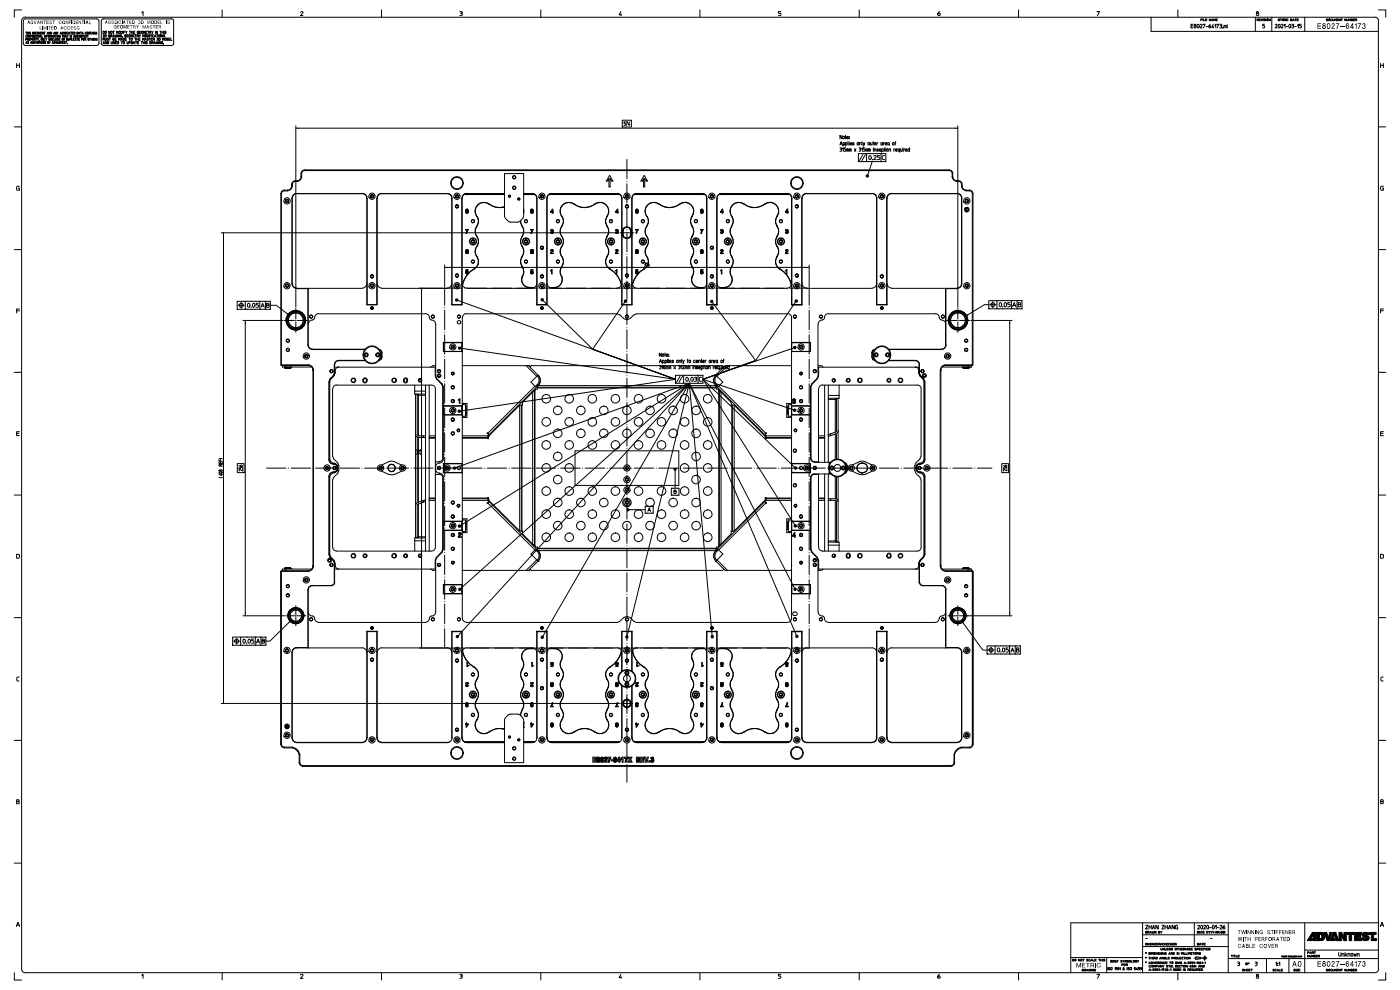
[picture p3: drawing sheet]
<svg xmlns="http://www.w3.org/2000/svg" width="297mm" height="210mm" viewBox="0 0 297 210" stroke-linecap="round" stroke-linejoin="round" font-family="sans-serif">
<g fill="#000">
<path d="M142.7 99.3h1.1l-.6 .7zM133 107.6l.7 .5-.7 .5z"/>
<path d="M6 4.4l-.2 .7 .2-.2h.2l.2 .2zM6.1 4.5l-.1 .3h.2z" fill-rule="evenodd"/>
<path d="M6.5 4.4v.7h.2a.37 .37 0 0 0 .4-.4 .37 .37 0 0 0-.4-.3zM6.6 4.5v.5h.2l.1-.5z" fill-rule="evenodd"/>
<path d="M7.2 4.4l.2 .6 .3-.6-.2 .7z" fill-rule="evenodd"/>
<path d="M8.1 4.4l-.2 .7 .1-.2h.3l.1 .2zM8.1 4.5l-.1 .3h.3z" fill-rule="evenodd"/>
<path d="M8.4 5.6l.1 .6 .4 .1h-.5z" fill-rule="evenodd"/>
<path d="M8.6 4.4l.4 .5 .1-.5v.7l-.4-.6-.1 .6z" fill-rule="evenodd"/>
<path d="M9 5.6l.1 .7z" fill-rule="evenodd"/>
<path d="M9.2 4.4h.5l-.2 .1v.6l-.1-.6z" fill-rule="evenodd"/>
<path d="M9.2 5.6l.4 .5 .3-.5v.7l-.1-.6-.2 .6-.3-.6-.1 .6z" fill-rule="evenodd"/>
<path d="M10 5.6l.1 .7z" fill-rule="evenodd"/>
<path d="M9.8 4.4h.5l-.4 .1v.2h.4l-.4 .1v.2l.4 .1h-.5z" fill-rule="evenodd"/>
<path d="M10.5 4.5l.3-.1 .2 .2h-.5l.3 .2a.2 .2 0 0 1 .1 .2 .2 .2 0 0 1-.3 .1 .2 .2 0 0 1-.1-.3l.2 .2 .2-.1z" fill-rule="evenodd"/>
<path d="M10.2 5.6h.6h-.3v.7l-.1-.7z" fill-rule="evenodd"/>
<path d="M10.9 5.6h.5h-.4v.2h.3l-.3 .2v.2l.4 .1h-.5z" fill-rule="evenodd"/>
<path d="M11.1 4.4h.6l-.2 .1v.6l-.1-.6z" fill-rule="evenodd"/>
<path d="M11.5 5.6v.7h.2a.35 .35 0 0 0 .3-.4 .35 .35 0 0 0-.3-.3zM11.6 5.6v.6h.2l.1-.5z" fill-rule="evenodd"/>
<path d="M12.6 4.4h.2l.3 .2a.27 .27 0 0 0-.5 0 .27 .27 0 0 0 .1 .4 .27 .27 0 0 0 .4-.2 .35 .35 0 0 1-.6 .2 .35 .35 0 0 1 .1-.6z" fill-rule="evenodd"/>
<path d="M13.1 5.6l-.3 .7 .2-.2h.2l.2 .2zM13.1 5.7l-.1 .3h.2z" fill-rule="evenodd"/>
<path d="M13.2 4.7a.35 .35 0 0 0 .7 0 .35 .35 0 0 0-.7 0zM13.3 4.7a.26 .26 0 0 0 .5 0 .26 .26 0 0 0-.5 0z" fill-rule="evenodd"/>
<path d="M14 4.4l.4 .5 .1-.5v.7l-.5-.6v.6z" fill-rule="evenodd"/>
<path d="M13.7 5.6h.3l.1 .2a.28 .28 0 0 0-.4-.1 .28 .28 0 0 0 .1 .5h.2v-.2a.28 .28 0 0 1-.3 .3 .28 .28 0 0 1-.2-.4z" fill-rule="evenodd"/>
<path d="M14.6 4.4h.5l-.4 .1v.2h.3l-.3 .1v.3z" fill-rule="evenodd"/>
<path d="M14.3 5.7l.4-.1 .2 .2h-.1a.22 .22 0 0 0-.4-.1 .22 .22 0 0 0 0 .4 .22 .22 0 0 0 .4-.1 .28 .28 0 0 1-.4 .3 .28 .28 0 0 1-.1-.5z" fill-rule="evenodd"/>
<path d="M15.2 4.4l.1 .7z" fill-rule="evenodd"/>
<path d="M15.4 4.4v.7h.3a.38 .38 0 0 0 .2-.4 .38 .38 0 0 0-.2-.3zM15.5 4.5v.5h.2l.1-.4z" fill-rule="evenodd"/>
<path d="M15 5.6h.5h-.4v.2h.4l-.4 .2v.2l.4 .1h-.5z" fill-rule="evenodd"/>
<path d="M15.7 5.6l.5 .1h-.5l.3 .2a.22 .22 0 0 1 .1 .3 .22 .22 0 0 1-.3 .1 .22 .22 0 0 1-.1-.3l.2 .2 .2-.2a.27 .27 0 0 1-.4-.1 .27 .27 0 0 1 0-.3z" fill-rule="evenodd"/>
<path d="M16.3 5.7l.5-.1 .1 .1h-.5l.3 .2a.21 .21 0 0 1 .1 .3 .21 .21 0 0 1-.3 .1 .21 .21 0 0 1-.1-.3l.2 .2 .2-.1-.4-.2z" fill-rule="evenodd"/>
<path d="M16.1 4.4h.4l-.3 .1v.2h.3l-.3 .1v.2l.3 .1h-.4z" fill-rule="evenodd"/>
<path d="M16.7 4.4l.4 .5 .1-.5v.7l-.4-.6-.1 .6z" fill-rule="evenodd"/>
<path d="M17.3 4.4h.5l-.2 .1v.6l-.1-.6z" fill-rule="evenodd"/>
<path d="M18 4.4l.1 .7z" fill-rule="evenodd"/>
<path d="M18.4 4.4l-.2 .7 .1-.2h.3l.2 .2zM18.5 4.5l-.1 .3h.2z" fill-rule="evenodd"/>
<path d="M18.9 4.4l.1 .6 .3 .1h-.4z" fill-rule="evenodd"/>
<path d="M22.5 4.4l-.2 .7 .1-.2h.3l.1 .2zM22.5 4.5l-.1 .3h.2z" fill-rule="evenodd"/>
<path d="M23.1 4.4h.4v.1h-.4l.2 .2a.23 .23 0 0 1 .1 .4 .23 .23 0 0 1-.4-.2v-.1l.2 .2 .3-.1-.5-.3z" fill-rule="evenodd"/>
<path d="M23.7 4.4h.4l.1 .1h-.5l.3 .2a.21 .21 0 0 1 .1 .3 .21 .21 0 0 1-.3 .1 .21 .21 0 0 1-.1-.3l.1 .2 .3-.1-.4-.3z" fill-rule="evenodd"/>
<path d="M24.3 4.7a.35 .35 0 0 0 .7 0 .35 .35 0 0 0-.7 0zM24.4 4.7a.25 .25 0 0 0 .5 0 .25 .25 0 0 0-.5 0z" fill-rule="evenodd"/>
<path d="M24.2 5.4l.2-.1 .3 .3a.27 .27 0 0 0-.3-.2 .27 .27 0 0 0-.2 .4 .27 .27 0 0 0 .4 .1l-.2-.3h.3v.5l-.1-.1a.34 .34 0 0 1-.5-.1 .34 .34 0 0 1 .1-.5z" fill-rule="evenodd"/>
<path d="M24.9 5.3h.4l-.4 .1v.2h.4l-.4 .1v.3l.4 .1h-.4z" fill-rule="evenodd"/>
<path d="M25.5 5.7a.35 .35 0 0 0 .7 0 .35 .35 0 0 0-.7 0zM25.5 5.7a.25 .25 0 0 0 .5 0 .25 .25 0 0 0-.5 0z" fill-rule="evenodd"/>
<path d="M25.3 4.4h.2l.2 .2a.27 .27 0 0 0-.4-.1 .27 .27 0 0 0-.1 .3 .27 .27 0 0 0 .3 .2l.1-.2a.28 .28 0 0 1-.4 .3 .28 .28 0 0 1-.1-.5z" fill-rule="evenodd"/>
<path d="M25.9 4.4v.7z" fill-rule="evenodd"/>
<path d="M26.3 4.4l-.2 .7 .1-.2h.3l.1 .2zM26.4 4.5l-.2 .3h.3z" fill-rule="evenodd"/>
<path d="M26.2 5.3h.2l.2 .6 .1-.6h.2v.8l-.1-.6-.2 .6-.3-.6-.1 .6z" fill-rule="evenodd"/>
<path d="M26.8 4.4h.5h-.2v.7l-.1-.7z" fill-rule="evenodd"/>
<path d="M27 5.3h.5l-.4 .1v.2h.3l-.3 .1v.3l.4 .1h-.5z" fill-rule="evenodd"/>
<path d="M27.4 4.4h.5h-.4v.2h.4l-.4 .2v.2l.4 .1h-.5z" fill-rule="evenodd"/>
<path d="M27.6 5.3h.5l-.2 .1v.7l-.1-.7z" fill-rule="evenodd"/>
<path d="M28 4.4v.7h.3a.36 .36 0 0 0 .2-.4 .36 .36 0 0 0-.2-.3zM28.1 4.4v.6h.3l.1-.4z" fill-rule="evenodd"/>
<path d="M28.3 5.4v.3l.3-.1v-.2zM28.3 5.3l.4 .1 .1 .7-.3-.3h-.2v.3z" fill-rule="evenodd"/>
<path d="M28.9 5.3l.3 .3 .3-.3-.3 .8z" fill-rule="evenodd"/>
<path d="M29.5 4.4a.45 .45 0 0 1 .2 .7l-.3-.1v-.2l.2 .2 .1-.1-.1-.2v-.3l-.2 .2z" fill-rule="evenodd"/>
<path d="M29.9 4.4v.7h.3a.36 .36 0 0 0 .2-.4 .36 .36 0 0 0-.2-.3zM30 4.4v.6h.3v-.4z" fill-rule="evenodd"/>
<path d="M30.3 5.3l.3 .6 .3-.6v.8l-.1-.6-.2 .6-.3-.6v.6z" fill-rule="evenodd"/>
<path d="M31.3 5.3l-.3 .8 .2-.3h.3l.1 .3zM31.3 5.5l-.1 .2h.2z" fill-rule="evenodd"/>
<path d="M31.8 5.4h.4l.1 .1h-.4l.2 .2a.21 .21 0 0 1 .1 .3 .21 .21 0 0 1-.3 .1 .21 .21 0 0 1-.1-.3l.2 .2 .2-.1v-.1a.25 .25 0 0 1-.3-.1 .25 .25 0 0 1-.1-.3z" fill-rule="evenodd"/>
<path d="M31.3 4.4l.3 .5 .3-.5v.7l-.1-.6-.2 .6-.3-.6v.6z" fill-rule="evenodd"/>
<path d="M32 4.7a.35 .35 0 0 0 .7 0 .35 .35 0 0 0-.7 0zM32.1 4.7a.25 .25 0 0 0 .5 0 .25 .25 0 0 0-.5 0z" fill-rule="evenodd"/>
<path d="M32.4 5.3h.5l-.2 .1v.7l-.1-.7z" fill-rule="evenodd"/>
<path d="M32.8 4.4v.7h.2a.36 .36 0 0 0 .3-.4 .36 .36 0 0 0-.3-.3zM32.9 4.4v.6h.2l.1-.4z" fill-rule="evenodd"/>
<path d="M33.1 5.3h.4l-.3 .1v.2h.3l-.3 .1v.3l.3 .1h-.4z" fill-rule="evenodd"/>
<path d="M33.4 4.4h.5h-.4v.2h.4l-.4 .2v.2l.4 .1h-.5z" fill-rule="evenodd"/>
<path d="M33.8 5.4v.3l.3-.1-.1-.2zM33.7 5.3l.4 .1 .1 .7-.2-.3h-.2l-.1 .3z" fill-rule="evenodd"/>
<path d="M34 4.4l.1 .6 .4 .1h-.5z" fill-rule="evenodd"/>
<path d="M35.3 4.4l.1 .7z" fill-rule="evenodd"/>
<path d="M35.6 4.4h.4l.1 .1h-.5l.3 .2a.21 .21 0 0 1 .1 .3 .21 .21 0 0 1-.3 .1 .21 .21 0 0 1-.1-.3l.1 .2 .3-.1-.5-.3z" fill-rule="evenodd"/>
<path d="M279.5 4.9h.8v.2h-.7v.3h.6v.2h-.6v.4h.7v.1h-.8z" fill-rule="evenodd"/>
<path d="M280.7 5.3a.17 .17 0 0 0 .3 0 .17 .17 0 0 0-.3 0zM280.7 5.8a.21 .21 0 0 0 .4 0 .21 .21 0 0 0-.4 0zM280.7 5l-.1 .1 .1 .4a.37 .37 0 0 0-.1 .5 .37 .37 0 0 0 .6 0 .37 .37 0 0 0-.1-.5v-.1a.32 .32 0 0 0 0-.4 .32 .32 0 0 0-.4 0z" fill-rule="evenodd"/>
<path d="M281.7 5.1l-.1 .5a.25 .25 0 0 0 .1 .3 .25 .25 0 0 0 .3 0 .51 .51 0 0 0-.2-.8zM281.6 5a.63 .63 0 0 0-.2 .7 .63 .63 0 0 0 .6 .4 .62 .62 0 0 0 .3-.7 .62 .62 0 0 0-.6-.4z" fill-rule="evenodd"/>
<path d="M282.6 5a.37 .37 0 0 1 .6 .2 .37 .37 0 0 1-.4 .5l-.2 .3h.6v.1h-.7l.5-.8-.1-.2-.4 .2z" fill-rule="evenodd"/>
<path d="M283.4 4.9h.7l-.4 1.2h-.2l.1-.2 .4-.8h-.6z" fill-rule="evenodd"/>
<path d="M284.3 5.6h1v.1h-1z" fill-rule="evenodd"/>
<path d="M285.6 5.7a.25 .25 0 0 0 .5 0 .25 .25 0 0 0-.5 0zM285.6 5h.4l.2 .2-.1 .1a.21 .21 0 0 0-.2-.2 .21 .21 0 0 0-.3 .2v.2a.35 .35 0 0 1 .6 .1 .35 .35 0 0 1-.3 .5 .35 .35 0 0 1-.4-.4z" fill-rule="evenodd"/>
<path d="M286.9 4.9h.2v.8h.1l-.1 .4h-.2v-.2h-.5zM286.9 5.2l-.3 .5h.3z" fill-rule="evenodd"/>
<path d="M287.4 5.1l.4-.2v1.2h-.1v-.9z" fill-rule="evenodd"/>
<path d="M288 4.9h.7l-.4 1.2h-.2l.1-.2 .4-.8h-.6z" fill-rule="evenodd"/>
<path d="M289.1 5a.38 .38 0 0 1 .5 .1 .38 .38 0 0 1 0 .4 .38 .38 0 0 1-.1 .6 .38 .38 0 0 1-.5-.4h.1a.21 .21 0 0 0 .2 .3 .21 .21 0 0 0 .3-.2 .21 .21 0 0 0-.3-.2v-.2a.18 .18 0 0 0 .2-.1 .18 .18 0 0 0-.2-.2 .18 .18 0 0 0-.1 .2h-.2z" fill-rule="evenodd"/>
<path d="M62.8 27.2l.7-.1v.2z" fill-rule="evenodd"/>
<path d="M202.5 27.1l.7 .1-.7 .1z" fill-rule="evenodd"/>
<path d="M47.4 49.4l.1 .7h-.2z" fill-rule="evenodd"/>
<path d="M94.3 56.7l.8-.1v.2z" fill-rule="evenodd"/>
<path d="M170.9 56.6l.8 .1-.8 .1z" fill-rule="evenodd"/>
<path d="M52 68l.1 .7h-.2z" fill-rule="evenodd"/>
<path d="M60.9 66.4l.6 .6-.8-.4z" fill-rule="evenodd"/>
<path d="M89.4 61.1l.1 .8h-.2z" fill-rule="evenodd"/>
<path d="M204.6 67.2l.7-.5 .1 .1z" fill-rule="evenodd"/>
<path d="M214.2 68l.1 .7h-.2z" fill-rule="evenodd"/>
<path d="M51.9 129.9h.2l-.1 .7z" fill-rule="evenodd"/>
<path d="M61.2 132l.7-.5-.6 .6z" fill-rule="evenodd"/>
<path d="M89.3 136.7h.2l-.1 .8z" fill-rule="evenodd"/>
<path d="M203.9 131.6l.6 .6-.1 .2z" fill-rule="evenodd"/>
<path d="M214.1 129.9h.2l-.1 .7z" fill-rule="evenodd"/>
<path d="M47.3 148.5h.2l-.1 .7z" fill-rule="evenodd"/>
<path d="M262.6 198.7l.3 .7 .1-.7h.1l.2 .7 .2-.7-.2 .9-.2-.7-.3 .7z" fill-rule="evenodd"/>
<path d="M262.6 197.3h.6l-.3 .1v.7l-.1-.7z" fill-rule="evenodd"/>
<path d="M263.3 197.3l.3 .7 .1-.7h.2l.1 .7 .3-.7-.2 .8-.3-.7-.3 .7z" fill-rule="evenodd"/>
<path d="M263.7 198.7l.1 .9z" fill-rule="evenodd"/>
<path d="M263.9 198.7h.6l-.2 .2v.7l-.1-.7z" fill-rule="evenodd"/>
<path d="M264.4 197.3l.1 .8z" fill-rule="evenodd"/>
<path d="M264.7 197.3l.5 .7 .1-.7v.8l-.5-.6-.1 .6z" fill-rule="evenodd"/>
<path d="M264.7 198.7l.1 .4h.4l.1-.4v.9l-.1-.4h-.4l-.1 .4z" fill-rule="evenodd"/>
<path d="M265.4 197.3l.6 .7v-.7v.8l-.5-.6-.1 .6z" fill-rule="evenodd"/>
<path d="M266.2 197.3l.1 .8z" fill-rule="evenodd"/>
<path d="M266.5 197.3l.4 .7 .2-.7v.8l-.5-.6-.1 .6z" fill-rule="evenodd"/>
<path d="M266.3 198.9v.3l.4-.1-.1-.2zM266.2 198.7l.6 .2-.1 .3-.4 .1v.3z" fill-rule="evenodd"/>
<path d="M266.9 198.7h.6l-.4 .2v.2h.3l-.3 .1v.3l.4 .1h-.6z" fill-rule="evenodd"/>
<path d="M267.3 197.4l.4-.1 .2 .2a.31 .31 0 0 0-.4-.1 .31 .31 0 0 0-.2 .4 .31 .31 0 0 0 .5 .1l-.2-.2h.3v.4l-.1-.1a.4 .4 0 0 1-.5 0 .4 .4 0 0 1 0-.6z" fill-rule="evenodd"/>
<path d="M267.8 198.9v.3l.3-.1v-.2zM267.7 198.7l.4 .2 .2 .7h-.2l-.1-.3h-.2l-.1 .3z" fill-rule="evenodd"/>
<path d="M268.4 198.7h.5l-.4 .2v.2h.4l-.4 .1v.4z" fill-rule="evenodd"/>
<path d="M268.9 197.4h.5l.1 .1-.3-.1-.3 .1 .5 .3a.25 .25 0 0 1-.2 .4 .25 .25 0 0 1-.3-.4l.1 .2h.3v-.2a.3 .3 0 0 1-.3 0 .3 .3 0 0 1-.1-.4z" fill-rule="evenodd"/>
<path d="M269.1 199.2a.41 .41 0 0 0 .8 0 .41 .41 0 0 0-.8 0zM269.2 199.2a.31 .31 0 0 0 .6 0 .31 .31 0 0 0-.6 0z" fill-rule="evenodd"/>
<path d="M269.6 197.3h.6l-.2 .1v.7l-.1-.7z" fill-rule="evenodd"/>
<path d="M270.1 198.9v.3l.3-.1v-.2zM269.9 198.7l.6 .2v.7l-.2-.3h-.2l-.2 .3z" fill-rule="evenodd"/>
<path d="M270.4 197.3l.1 .8z" fill-rule="evenodd"/>
<path d="M270.7 197.3h.4l-.3 .1v.3h.3v.1h-.3v.3z" fill-rule="evenodd"/>
<path d="M271 198.7l-.3 .9 .2-.3h.3l.2 .3zM271 198.9l-.1 .3h.3z" fill-rule="evenodd"/>
<path d="M271.3 197.3h.5l-.4 .1v.3h.4v.1h-.4v.3z" fill-rule="evenodd"/>
<path d="M271.5 198.7h.6l-.2 .2v.7l-.1-.7z" fill-rule="evenodd"/>
<path d="M272 197.3h.5l-.4 .1v.3h.4v.1h-.4v.2l.5 .1h-.6z" fill-rule="evenodd"/>
<path d="M272.7 197.3l.5 .7 .1-.7v.8l-.5-.6-.1 .6z" fill-rule="evenodd"/>
<path d="M272.3 198.7h.5l-.4 .2v.2h.4l-.4 .1v.3l.4 .1h-.5z" fill-rule="evenodd"/>
<path d="M273 198.7v.9h.3a.45 .45 0 0 0 .3-.4 .45 .45 0 0 0-.3-.5zM273.1 198.9v.6h.2l.2-.4-.1-.2z" fill-rule="evenodd"/>
<path d="M273.4 197.3h.6l-.5 .1v.3h.5v.1h-.5v.2l.5 .1h-.6z" fill-rule="evenodd"/>
<path d="M274.3 197.4v.3h.3v-.3zM274.2 197.3l.5 .1v.7l-.2-.3h-.2l-.1 .3z" fill-rule="evenodd"/>
<path d="M278.4 197.9l.8-.1v1.7h-.5v-1.2l-.6 .8h.5l-.3 .4h-.9z" fill-rule="evenodd"/>
<path d="M280.9 197.8h.5l.4 1.1 .3-1.1h.5l-.6 1.7h-.5z" fill-rule="evenodd"/>
<path d="M282.8 197.8h.6l.6 1.7h-.5l-.4-1.1-.2 .7h.3v.4h-.9z" fill-rule="evenodd"/>
<path d="M284.1 197.8h.5l.5 .9v-.9h.5l-.1 1.7a.73 .73 0 0 1-.8-.7l-.1-.2v.9h-.5z" fill-rule="evenodd"/>
<path d="M285.8 197.8h1.4v.4h-.5v1.3h-.5v-1.3h-.4z" fill-rule="evenodd"/>
<path d="M287.4 197.8h1.4v.4h-.9v.2l.7 .1v.3h-.7v.3h.8l.1 .4h-1.4z" fill-rule="evenodd"/>
<path d="M289.1 197.9l.5-.1a.44 .44 0 0 1 .5 0 .44 .44 0 0 1 .2 .5l-.8-.2a.35 .35 0 0 0 .5 .4 .59 .59 0 0 1 .3 .8 .59 .59 0 0 1-.8 .2l-.4-.1-.2-.4h.5l.2 .2a.19 .19 0 0 0 .2 0 .19 .19 0 0 0 0-.3h-.1a.58 .58 0 0 1-.7-.3 .58 .58 0 0 1 .1-.7z" fill-rule="evenodd"/>
<path d="M290.4 197.8h1.5v.4h-.5v1.3h-.5v-1.3h-.5z" fill-rule="evenodd"/>
<path d="M228.4 204.2h.1l.3 .8 .4-.8h.1v1h-.1v-.7l-.3 .7h-.1l-.3-.7v.7h-.1z" fill-rule="evenodd"/>
<path d="M229.5 204.2h.7l-.5 .2v.2h.5v.2h-.5v.3l.5 .1h-.7z" fill-rule="evenodd"/>
<path d="M230.4 204.2h.8l-.3 .2v.8h-.2v-.8z" fill-rule="evenodd"/>
<path d="M231.5 204.4v.3l.4-.1-.1-.2zM231.4 204.2h.5a.29 .29 0 0 1 .2 .3 .29 .29 0 0 1-.1 .3l.1 .4h-.1l-.1-.3-.2-.1h-.2v.4h-.1z" fill-rule="evenodd"/>
<path d="M232.3 204.2h.1v1h-.1z" fill-rule="evenodd"/>
<path d="M232.9 204.3l.2-.1a.25 .25 0 0 1 .3 .1 .25 .25 0 0 1 0 .3 .34 .34 0 0 0-.5-.2 .34 .34 0 0 0 0 .6 .34 .34 0 0 0 .5-.2h.2a.49 .49 0 0 1-.8 .3 .49 .49 0 0 1 .1-.8z" fill-rule="evenodd"/>
<path d="M262.7 200.3l.3-.1 .3 .3a.29 .29 0 0 0-.4-.2 .29 .29 0 0 0-.1 .4 .29 .29 0 0 0 .4 .1v-.1a.35 .35 0 0 1-.5 .3 .35 .35 0 0 1-.1-.6z" fill-rule="evenodd"/>
<path d="M263.7 200.2l-.2 .9 .2-.3h.2l.2 .3-.2-.9zM263.8 200.4l-.1 .3h.2z" fill-rule="evenodd"/>
<path d="M264.3 200.2v.9l.5-.1 .1-.6-.2-.2zM264.4 200.7v.3l.4-.1-.1-.2zM264.4 200.3v.2h.3v-.2z" fill-rule="evenodd"/>
<path d="M265 200.2l.1 .8 .5 .1h-.6z" fill-rule="evenodd"/>
<path d="M265.7 200.2h.6l-.5 .1v.3h.4l-.4 .1v.3l.5 .1h-.6z" fill-rule="evenodd"/>
<path d="M267.3 200.4l.4-.2 .2 .3a.31 .31 0 0 0-.4-.2 .31 .31 0 0 0-.2 .4 .31 .31 0 0 0 .5 .1v-.1a.35 .35 0 0 1-.4 .4 .35 .35 0 0 1-.2-.6z" fill-rule="evenodd"/>
<path d="M268.1 200.6a.41 .41 0 0 0 .8 0 .41 .41 0 0 0-.8 0zM268.2 200.6a.3 .3 0 0 0 .6 0 .3 .3 0 0 0-.6 0z" fill-rule="evenodd"/>
<path d="M269 200.2l.3 .7 .3-.7-.3 .9z" fill-rule="evenodd"/>
<path d="M269.8 200.2h.5l-.4 .1v.3h.4l-.4 .1v.3l.4 .1h-.5z" fill-rule="evenodd"/>
<path d="M270.6 200.3v.3l.3-.1v-.2zM270.5 200.2l.5 .1 .1 .8-.3-.4h-.2l-.1 .4z" fill-rule="evenodd"/>
<path d="M274.5 203.9l-.4 1.2h.2l.1-.4h.4l.2 .4h.1l-.4-1.2zM274.6 204.1l-.1 .5h.3z" fill-rule="evenodd"/>
<path d="M275.6 204.1h-.1a.51 .51 0 0 0 .3 .8l.1-.2a.43 .43 0 0 0-.2-.7zM275.4 204a.58 .58 0 0 0-.1 .7 .58 .58 0 0 0 .6 .3 .58 .58 0 0 0 .2-.7 .58 .58 0 0 0-.6-.4z" fill-rule="evenodd"/>
<path d="M279.5 203.9h.8v.1h-.7v.4h.6v.1h-.6v.4h.7v.2h-.8z" fill-rule="evenodd"/>
<path d="M280.7 204.2a.15 .15 0 0 0 .3 0 .15 .15 0 0 0-.3 0zM280.7 204.7a.2 .2 0 0 0 .4 0 .2 .2 0 0 0-.4 0zM280.6 204l.1 .4a.37 .37 0 0 0-.1 .5 .37 .37 0 0 0 .6 0 .37 .37 0 0 0-.1-.5 .31 .31 0 0 0 0-.5 .31 .31 0 0 0-.5 .1z" fill-rule="evenodd"/>
<path d="M281.7 204.1a.51 .51 0 0 0 .2 .8 .56 .56 0 0 0-.1-.9zM281.6 203.9a.63 .63 0 0 0-.2 .7 .63 .63 0 0 0 .6 .4 .62 .62 0 0 0 .3-.7 .62 .62 0 0 0-.6-.4z" fill-rule="evenodd"/>
<path d="M282.6 204v-.1a.37 .37 0 0 1 .6 .2 .37 .37 0 0 1-.4 .5l-.2 .3h.6v.2h-.7l.5-.9-.1-.2-.4 .2z" fill-rule="evenodd"/>
<path d="M283.4 203.9h.7l-.4 1.2h-.2l.1-.3 .4-.8h-.6z" fill-rule="evenodd"/>
<path d="M284.3 204.5h1v.1h-1z" fill-rule="evenodd"/>
<path d="M285.6 204.7a.25 .25 0 0 0 .5 0 .25 .25 0 0 0-.5 0zM285.6 204l.4-.1 .2 .3h-.1a.21 .21 0 0 0-.2-.2 .21 .21 0 0 0-.3 .2v.2a.35 .35 0 0 1 .6 .1 .35 .35 0 0 1-.3 .5 .35 .35 0 0 1-.4-.3z" fill-rule="evenodd"/>
<path d="M286.9 203.9h.2v.7h.1l-.1 .5h-.2v-.3h-.5zM286.9 204.1l-.3 .5h.3z" fill-rule="evenodd"/>
<path d="M287.4 204.1l.4-.2v1.2h-.1v-.9z" fill-rule="evenodd"/>
<path d="M288 203.9h.7l-.4 1.2h-.2l.1-.3 .4-.8h-.6z" fill-rule="evenodd"/>
<path d="M289.1 203.9a.38 .38 0 0 1 .5 .1 .38 .38 0 0 1 0 .5 .37 .37 0 0 1-.2 .5 .37 .37 0 0 1-.4-.3h.1a.22 .22 0 0 0 .3 .2 .22 .22 0 0 0 .2-.3 .22 .22 0 0 0-.3-.1v-.2a.17 .17 0 0 0 .2-.2 .17 .17 0 0 0-.2-.1 .17 .17 0 0 0-.1 .2h-.2z" fill-rule="evenodd"/>
<circle cx="184" cy="37.3" r=".36"/>
<circle cx="96.9" cy="63.6" r=".37"/>
<circle cx="97.5" cy="73.8" r=".36"/>
<circle cx="115" cy="63.6" r=".37"/>
<circle cx="132.7" cy="63.9" r=".37"/>
<circle cx="151" cy="63.9" r=".36"/>
<circle cx="168.6" cy="73.7" r=".37"/>
<circle cx="168.9" cy="63.8" r=".37"/>
<circle cx="96.4" cy="99.3" r=".36"/>
<circle cx="97.4" cy="87.2" r=".37"/>
<circle cx="168.6" cy="87" r=".37"/>
<circle cx="168.8" cy="99.3" r=".37"/>
<circle cx="97.5" cy="111.6" r=".37"/>
<circle cx="168.7" cy="111.5" r=".37"/>
<circle cx="97" cy="135" r=".37"/>
<circle cx="97.5" cy="125" r=".36"/>
<circle cx="115" cy="135.2" r=".37"/>
<circle cx="133" cy="135.1" r=".36"/>
<circle cx="151.1" cy="135.1" r=".37"/>
<circle cx="168.7" cy="125" r=".37"/>
<circle cx="169.1" cy="135" r=".37"/>
</g>
<g fill="none" stroke="#000" stroke-width=".21">
<path d="M3.5 13.5v.8M3.5 13.9h.6M4.1 13.5v.8M4.6 4.4v201.2a.73 .73 0 0 0 .7 .7h286.4a.73 .73 0 0 0 .8-.7l-.1-201.2M4.6 2.1h-1.6v1.6M4.9 4.5v4.7l.1 .2 .4 .3 15.3-.1 .3-.4v-4.7M5.3 3.6a.73 .73 0 0 0-.7 .8M5.3 3.7h286.4M5.4 4l-.4 .3-.1 .2M5.4 4h15.1M5.5 6.8l.1 .5M5.5 8.4h.2v-.2l-.2-.1v.5"/>
<path d="M5.5 9.2l.1-.4 .2 .4M5.5 9.1h.2M5.6 6.8h.1M5.7 7.5h-.2v.4h.2M5.8 6.8v.5M5.8 7.5l.2 .1-.1 .3-.1-.1zM5.8 7h.3M5.8 8.4v.2M6 8.4h-.2v-.3l.3 .1v.4M6.1 6.8v.5M6.1 8.8h-.2l.2 .3-.2 .1M6.2 6.8v.5"/>
<path d="M6.2 8.1l.2 .2-.1 .3-.1-.1zM6.4 7.5v.4l-.3-.4v.4M6.5 6.9h-.2l.2 .3h-.2M6.5 9.2l.1-.4 .2 .4M6.5 7.7h.2M6.5 8.4l.3-.2-.3-.1v.5M6.5 9.1h.2M6.7 7.5h-.2v.4M6.8 7.5v.4M6.9 8.8v.4h.2v-.4M6.9 8.4h.2M6.9 6.8l.3 .1-.1 .4h-.2z"/>
<path d="M6.9 7.5l.3 .1-.1 .3h-.2zM7.1 8.1h-.2v.5h.2M7.2 8.8l.1 .4M7.2 8.4v.2M7.3 6.8l.2 .1-.1 .4-.1-.1zM7.3 7.7h.2M7.3 8.8h.2M7.4 8.4h-.2v-.3l.3 .1v.4M7.5 7.5h-.2v.4h.2M7.6 8.1l.1 .5M7.6 8.8v.4M7.6 9h.2"/>
<path d="M7.7 8.1h.1M7.8 6.8l-.2 .1 .1 .4h.1M7.8 8.8v.4M7.9 7.5v.4l-.2-.4v.4M7.9 6.8l.1 .5 .2-.2v-.3M7.9 8.1l.1 .5M7.9 8.8l.3 .1-.1 .3h-.2zM8 7.5l.1 .4M8.1 7.5h.2M8.2 8.1l-.2 .3M8.3 7.3v-.5l.1 .2 .1-.2v.5M8.3 8.6h.1"/>
<path d="M8.3 9v.2M8.4 7.5v.4M8.4 9h-.1v-.2l.2 .1v.3M8.5 7.9l.1-.4 .1 .4M8.5 7.8h.2M8.6 7h.3M8.6 8.8v.4M8.7 8.1l.2 .1v.4l-.2-.1zM8.7 8.8h.3l-.3 .4h.3M8.9 7.5v.4h.2M8.9 6.8h-.3v.5h.3M9.1 9h.2"/>
<path d="M9.2 6.8v.5l-.2-.5v.5M9.3 8.1v.5l-.3-.5v.5M9.3 6.8l.2 .5M9.3 8.8h-.2v.4h.2M9.4 8.1v.5h.2M9.5 8.8l.2 .1-.1 .3h-.1zM9.5 6.8h.1M9.5 7.5v.4M9.7 8.1l.1 .5M9.8 7.5v.4l-.2-.4v.4M9.9 7.7h.3M9.9 8.1l-.1 .3"/>
<path d="M10 7.3l.1-.5 .2 .5M10 7.1h.2M10.1 9l.2 .1v.1h-.2v-.4h.2l-.1 .2M10.2 7.5h-.3v.4M10.3 7.5h.1l.1 .1-.1 .3h-.1zM10.3 8.1l.3 .1-.1 .4h-.2zM10.4 8.8l.1 .4M10.6 6.8v.5l-.2-.5v.5M10.6 7.7v.2M10.7 8.8l-.2 .2M10.7 8.1v.5M10.7 6.8l.3 .1-.1 .4h-.2z"/>
<path d="M10.8 7.7h-.2v-.2h.2l.1 .4M11 7.9v-.4l.1 .2 .1-.2v.4M11 8.2h-.2l.2 .3h-.2M11 9.2l.2-.4 .1 .4M11.1 9.1h.2M11.3 7.9l.2-.4 .1 .4M11.4 7.3l.1-.5 .1 .5M11.4 8.1l-.3 .1v.3l.3 .1M11.4 7.8h.1M11.4 7.1h.2M11.4 8.8l.3 .1-.1 .3h-.2zM11.5 8.1v.5h.2"/>
<path d="M11.7 7.5l.1 .4M11.8 8.8l.1 .4 .1-.4M11.8 7.5h.2M11.9 8.1l.1 .1v.4l-.2-.1zM12 6.8v.5l-.3-.5v.5M12.1 7.5v.4M12.1 6.8l.1 .5M12.1 9.2l.2-.4 .1 .4M12.2 7.5h.1l.1 .1-.1 .3h-.1zM12.2 9.1h.2M12.3 6.8l-.1 .2M12.4 8.2h-.3l.3 .2-.3 .1"/>
<path d="M12.5 8.4h.2M12.7 7.3l.2-.5 .1 .5M12.7 8.1h-.2v.5h.2M12.8 7.5v.4l-.3-.4v.4M12.8 8.8v.4l-.3-.4v.4M12.8 7.1h.1M12.9 8.8h.1v.4M13 8.8h.1M13.2 7.5l.1 .4M13.2 8.1l.2 .1-.1 .4-.2-.1zM13.2 9h.2M13.3 7.5h.1"/>
<path d="M13.3 6.9h-.2l.2 .3h-.2M13.5 8.8h-.3v.4h.3M13.5 8.4v.2M13.5 7.5v.4M13.5 7.7h.2M13.6 8.4h-.1v-.3l.2 .1v.4M13.7 6.9h-.2l.2 .3h-.2M13.7 7.5v.4M13.8 7.9l.2-.4 .1 .4M13.8 8.8h-.2l.2 .3-.2 .1M13.9 6.8l.1 .1v.4l-.2-.2zM13.9 7.8h.2"/>
<path d="M13.9 8.8l.1 .4M14 8.8h.2M14.1 8.1l.2 .1v.4h-.2zM14.2 7.5h.2v.4M14.3 9.2h.1M14.4 6.8l-.3 .1 .1 .3 .2 .1M14.4 7.5h.1M14.5 8.1v.5l.2-.1v-.4M14.5 6.8v.5M14.6 7.3l.1-.5 .2 .5M14.6 7.1h.2M14.8 8.4l.3-.2-.3-.1v.5"/>
<path d="M14.9 7.5v.4M15 6.8h.1v.5M15.1 6.8h.1M15.2 8.1v.5h.2M15.2 7.5h-.2l.2 .4h-.2M15.3 7h.2M15.5 8.1v.5M15.6 6.8h-.3v.5h.3M15.6 7.9l.1-.4 .2 .4M15.7 6.8l.2 .1-.1 .4h-.1zM15.7 7.8h.1M15.8 8.1l-.2 .1v.3l.2 .1"/>
<path d="M15.9 8.6l.2-.5 .1 .5M15.9 8.5h.2M16 7.5h.2l-.1 .4h-.1zM16.3 6.8l.2 .1v.4h-.2zM16.3 8.1l.1 .5M16.3 7.5l.2 .4 .1-.4M16.4 8.1h.1M16.7 7.3l.1-.5 .1 .5M16.7 8.4h.2M16.7 7.9l.1-.4 .2 .4M16.7 7.1h.2M16.8 7.8h.1"/>
<path d="M16.9 8.1h-.2v.5h.2M17 6.8h.2v.5M17.2 6.8h.1M17.3 8.4h.2M17.3 7.5v.4l-.2-.4v.4M17.4 7.3l.1-.5 .2 .5M17.4 7.5h.2v.4M17.5 7.1h.1M17.5 8.1h-.2v.5M17.6 7.5h.1M17.6 8.2h.3l-.1 .4-.2-.1zM17.8 7.7h.2"/>
<path d="M18 8.4v.2M18 7.5h-.2v.4h.2M18.1 8.4h-.1v-.3l.2 .1v.4M18.3 6.8l-.2 .1v.3l.2 .1M18.4 7.5h-.2l.2 .4h-.3M18.5 6.8l.1 .1v.4l-.2-.2zM18.5 7.5h.1v.4M18.6 8.2h.2v.4l-.2-.1zM18.6 7.5h.1M19 6.8v.5l-.3-.5v.5M19 8.1l.1 .5M19.1 6.8h.1v.5"/>
<path d="M19.1 8.1h.1M19.2 6.8h.1M19.3 8.1v.5M19.3 8.4h.3M19.4 7.3l.2-.5 .1 .5M19.5 7.1h.2M19.6 8.1v.5M19.7 8.4h.2M19.8 6.8v.5M19.9 8.1h-.2v.5h.2M20 8.4v.2M20.2 6.8v.5l-.3-.5v.5"/>
<path d="M20.2 8.4h-.2v-.3l.3 .1v.4M20.5 4h.2l.3 .5M20.5 6.9h-.2l.2 .3h-.2M20.6 8.2l-.2 .1 .2 .2h-.2M21.5 4.5v4.7l.3 .4 14.6 .1 .2-.1 .3-.4M21.8 6.6l.4 .2-.2 .3h-.2zM21.8 7.4h.3l-.3 .5h.3M21.8 8.6v-.5l.2 .3 .2-.3v.5M21.8 9.3l.2-.5 .2 .5M21.9 9.2h.2M21.9 4h14.5M22 4l-.5 .3v.2"/>
<path d="M22.2 7.4h.3l-.1 .5h-.2zM22.3 8.1l.1 .5 .2-.1v-.4M22.3 6.7h.3l-.1 .4-.2-.1zM22.6 8.8v.5l-.3-.5v.5M22.8 8.8l.3 .1-.1 .4h-.2zM23 8.1l-.3 .1 .3 .2v.1h-.3M23 7.4h.3l-.1 .5h-.2zM23.1 8.1h.2v.5M23.3 8.1h.2M23.4 6.6v.5l-.3-.5v.5M23.5 7.6v.3M23.6 6.7h.2l-.1 .4-.2-.1z"/>
<path d="M23.6 8.8v.5l.2-.1v-.4M23.6 7.6h-.1v-.2h.3l-.2 .2 .2 .3M23.9 7.9l.2-.5 .2 .5M24 6.6h.1v.5M24 8.3h.2v.3h-.2v-.5h.2l-.1 .2M24 7.7h.2M24.1 6.6h.2M24.3 8.9h-.3l.3 .3h-.3M24.4 7.4l.1 .5 .1-.4 .1 .4 .1-.5M24.4 8.3h.2M24.4 9.1h.3M24.7 8.1h-.3v.5h.3"/>
<path d="M24.7 7.1v-.5l.2 .3 .1-.3v.5M24.7 8.8h-.3v.5h.3M24.9 8.8l.3 .1-.1 .4h-.2zM24.9 7.4v.5M25.2 8.6v-.5l.1 .3 .2-.3v.5M25.2 6.7l.3 .1-.1 .3-.2-.1zM25.4 7.4v.5l-.4-.5v.5M25.6 6.6l.3 .1v.4h-.3zM25.6 8.6l.2-.5 .2 .5M25.6 8.4h.3M25.7 8.8h.1v.5M25.8 7.4h-.3v.4l.3 .1-.1-.3"/>
<path d="M25.8 8.8h.2M26 7.9h.1M26 7.8h.1M26.1 6.6v.5M26.1 8.1l.3 .1-.1 .4h-.2zM26.2 8.8l.2 .1-.1 .4-.2-.1zM26.2 6.8h.3M26.5 6.6h-.3v.5M26.5 8.3h.3M26.6 6.6l.2 .5M26.7 7.4l-.3 .1 .1 .3 .2 .1-.1-.3M26.8 8.1h-.3v.5h.3"/>
<path d="M26.9 7.6h.2M26.9 8.8l.1 .5 .2-.1v-.4M27 6.6l-.2 .3M27.2 7.4h-.3v.5h.3M27.3 7.4h.3l-.1 .5-.2-.1zM27.3 8.1h.2v.5M27.3 9.1h.3l.1-.2-.4-.1v.5M27.4 6.6h.2v.5M27.5 8.1h.1M27.6 6.6h.1M27.8 7.9v-.5l.1 .2 .1-.2v.5M27.8 8.8l.3 .1-.1 .4h-.2z"/>
<path d="M27.9 6.6v.5M27.9 8.1l.2 .1-.1 .4-.2-.1zM27.9 6.8h.3M28.2 6.6v.5M28.2 7.6h.3M28.2 9.3l.2-.5 .2 .5M28.3 9.2h.2M28.3 6.8h.3M28.5 7.4h-.3v.5h.3M28.5 8.1h.2v.5M28.6 6.6h-.3v.5h.3M28.6 7.4h.2v.5"/>
<path d="M28.7 8.8h.2v.5M28.7 8.1h.2M28.8 7.4h.1M28.9 8.8h.1M29 8.1v.5M29 8.3h.3M29.1 7.6v.3M29.1 9.1h.3M29.2 7.6h-.1v-.2h.3l-.2 .2 .2 .3M29.3 8.1v.5M29.4 6.6l-.3 .1v.4h.3l-.1-.3M29.4 8.3h.3"/>
<path d="M29.5 8.8h-.4v.5h.4M29.5 7.4l.2 .5M29.6 6.8h.2M29.7 8.1h-.3v.5h.3M29.8 7.4l-.1 .2M29.8 6.6h-.2v.5h.2M30 8.8h.1v.5M30.1 6.7l.2 .1-.1 .3-.2-.1zM30.1 2.7l.2-.2v.8M30.1 8.8h.2M30.2 8.6v-.5l.2 .3 .2-.3v.5M30.3 7.9v-.5l.1 .2 .2-.2v.5"/>
<path d="M30.4 8.8v.5M30.4 9.1h.3M30.4 7.1v-.5l.2 .3 .1-.3v.5M30.7 8.6l.1-.5 .2 .5M30.7 8.8v.5M30.7 8.4h.3M30.8 7.4h.2l-.1 .5-.1-.1zM30.8 8.8v.5M30.9 6.8h.2M31.2 6.6h-.3v.5h.3M31.2 7.4h.3l-.1 .5h-.2zM31.3 8.9h-.3l.3 .3h-.4"/>
<path d="M31.3 6.6h.2v.5M31.5 8.1l-.3 .1 .3 .2-.1 .2-.2-.1M31.5 6.6h.1M31.6 8.1h.1v.5M31.6 7.4v.5M31.7 8.8l.4 .2-.1 .3h-.3zM31.7 6.9v.2M31.7 7.6h.4M31.7 8.1h.2M31.9 6.9h-.2v-.3l.3 .1-.1 .2 .2 .2M32 8.3h.3M32.1 7.4h-.4v.5"/>
<path d="M32.2 6.6l.1 .5M32.2 9.1v.2M32.2 7.4v.5M32.3 8.1h-.3v.5h.3M32.3 9.1h-.1v-.3h.3l-.2 .3 .2 .2M32.5 6.6l-.2 .3M32.5 8.3v.3M32.6 7.4l-.3 .1v.3l.3 .1M32.6 9.3l.2-.5 .2 .5M32.7 8.3h-.2v-.2h.3v.5M32.7 9.2h.2M32.7 7.9l.2-.5 .2 .5"/>
<path d="M32.8 7.7h.2M33 6.6v.5M33.1 8.8l.1 .5 .1-.3 .1 .3 .1-.5M33.2 7.4h.2v.5M33.3 8.1l.2 .1v.3l-.2 .1M33.3 8.3h.1M33.4 7.4h.1M33.4 6.6v.5l-.3-.5v.5M33.7 8.1l.3 .1-.1 .4h-.2zM33.7 7.4v.5M33.7 8.8v.5M33.9 7.4h.2l-.1 .5-.2-.1z"/>
<path d="M33.9 6.6h.2v.5M34.1 8.8v.5l-.3-.5v.5M34.1 6.6h.1M34.4 6.6v.5M34.4 6.8h.2M34.5 8.6v-.5l.1 .3 .1-.3v.5M34.5 7.4v.5l-.3-.5v.5M34.5 8.8l-.3 .1v.3l.3 .1v-.2h-.1M34.7 9.3h.1M34.6 6.6v.5M34.8 6.6v.5M34.9 8.1l.3 .1v.3h-.3z"/>
<path d="M35 7.4h-.3l.3 .3-.1 .2-.2-.1M35.2 6.7h-.3l.3 .4-.3-.1M35.3 8.1h.3v.4l-.3 .1zM35.8 8.3h.3M36.1 8.1h-.3v.5h.3M36.2 8.1v.5h.3M36.4 4h.2l.3 .5M36.8 4.5v4.7M47.1 2.1v1.6M63.7 2.6a.26 .26 0 0 1 .4-.1 .26 .26 0 0 1 .1 .2l-.5 .6h.6M80.9 2.1v1.6M97.5 2.5h.5l-.1 .3a.25 .25 0 0 1 .2 .3 .25 .25 0 0 1-.2 .2h-.4"/>
<path d="M97.7 2.8h.2M114.7 2.1v1.6M131.7 2.5l-.4 .6h.6M131.7 3v.3M148.5 2.1v1.6M165.6 2.5h-.5v.3h.4a.25 .25 0 0 1 .2 .3 .25 .25 0 0 1-.2 .2h-.4M182.3 2.1v1.6M199.3 2.5l-.2 .1a.36 .36 0 0 0-.2 .4 .36 .36 0 0 0 .3 .3 .27 .27 0 0 0 .3-.3 .27 .27 0 0 0-.3-.2 .27 .27 0 0 0-.3 .2M216.1 2.1v1.6M232.7 2.5h.6l-.5 .8M244.2 3.7v3h48.2M249.9 2.1v1.6"/>
<path d="M252.7 5.5h.4M253.1 5.1h-.4v.8h.4M253.5 5.5a.23 .23 0 0 0-.2 .3 .23 .23 0 0 0 .4 0 .23 .23 0 0 0-.1-.3M254 5.2l.2-.1 .2 .2v.4l-.2 .2a.4 .4 0 0 1-.2-.7zM254.6 5.2a.21 .21 0 0 1 .3-.1 .21 .21 0 0 1 .1 .3l-.4 .5h.4M254.7 4.2h.4M255.1 4h-.4v.4M255.2 4v.4M255.2 5.2l.5-.1-.4 .8M255.3 4v.4h.3M255.7 4.2h.3M255.9 5.6h.3"/>
<path d="M256 4h-.3v.4h.3M256.8 5.1a.5 .5 0 0 0-.3 .8 .24 .24 0 0 0 .4-.1 .24 .24 0 0 0-.1-.3 .24 .24 0 0 0-.4 .1M256.9 4v.4l-.4-.4v.4M257 4.4l.2-.4 .2 .4M257.1 4.3h.2M257.4 5.1l-.3 .7h.4M257.4 5.6v.3M257.5 4.4v-.4l.1 .2 .2-.2v.4M257.7 5.4l.2-.3v.8M258 4.2h.2M258.1 5.2l.5-.1-.4 .8M258.3 4h-.3v.4h.3"/>
<path d="M258.8 5.1l.4 .1-.2 .3 .2 .1v.3h-.4M258.9 5.5h.1M259.5 5.9h.1M259.4 5.9h.1M259.6 5.9v-.5l.5 .1v.4M259.9 5.4v.5M260.3 5.1v.1M260.3 5.4v.5M266.3 3.7v3M266.7 4.2v.2M266.7 2.8a.25 .25 0 0 0-.1 .4 .25 .25 0 0 0 .4 0 .25 .25 0 0 0-.2-.4M266.8 4.2h-.1v-.2h.2v.4"/>
<path d="M267.1 4.2h.3M267.4 4h-.3v.4h.3M267.5 4l.2 .4 .2-.4M268 4v.4M268.3 5.1h-.4v.4h.2a.24 .24 0 0 1 .2 .2 .24 .24 0 0 1-.2 .2h-.2M268.4 4h-.3l.4 .3-.4 .1M268.6 4v.4M268.7 4l.3 .1v.3h-.3zM269.5 4v.4l-.3-.4v.4M269.8 3.7v3M270.5 5.2a.21 .21 0 0 1 .3-.1 .21 .21 0 0 1 .1 .3l-.4 .5h.4M271.2 5.2l.2-.1 .2 .2v.4l-.2 .2a.4 .4 0 0 1-.2-.7z"/>
<path d="M271.4 4h-.3l.4 .3-.4 .1M271.6 4h.1v.4M271.7 4h.2M271.8 5.2a.21 .21 0 0 1 .3-.1 .21 .21 0 0 1 .1 .3l-.4 .5h.4M272.1 4l.2 .1v.3h-.2zM272.4 5.4l.2-.3v.8M272.5 4.2v.2M272.7 4.2h-.2v-.2h.3l-.1 .2 .1 .2M272.8 5.6h.4M272.9 4.2h.3M273.3 4h-.4v.4h.4M273.5 5.2l.1-.1 .2 .2v.4l-.2 .2a.4 .4 0 0 1-.1-.7z"/>
<path d="M273.8 4h.2v.4h-.2zM274 5.1l.5 .1-.2 .3 .2 .1-.1 .3h-.4M274.1 5.5h.2M274.2 4.4l.2-.4 .2 .4M274.2 4.3h.3M274.7 5.6h.3M274.7 4h.1v.4M274.8 4h.2M275.1 4.2h.3M275.2 5.4l.2-.3v.8M275.4 4h-.3v.4h.3M276 5.1h-.3v.4h.2a.24 .24 0 0 1 .2 .2 .24 .24 0 0 1-.2 .2h-.2"/>
<path d="M276.8 3.7v3M281.4 4h.3v.4h-.3zM281.9 4h.2l-.1 .4-.2-.1zM282.5 4l-.2 .1v.3h.2M282.7 4l.1 .4h.2v-.4M283.1 4.4v-.4l.2 .2 .2-.2v.4M283.6 4.2h.2M283.9 4h-.3v.4h.3M284.3 4v.4l-.3-.4v.4M284.5 4h.1v.4M284.6 4h.2M285.6 4v.4l-.3-.4v.4"/>
<path d="M285.8 4v.4h.2l.1-.4M286.2 4.4v-.4l.1 .2 .2-.2v.4M286.6 4.2h.3l-.1 .2h-.2v-.4h.2v.2M287.1 4.2h.2M287.4 4h-.3v.4h.3M287.5 4.2v.2M287.7 4.2h-.2v-.2h.3l-.1 .2 .1 .2M291.7 3.6a.73 .73 0 0 1 .8 .8M292.4 2.1h1.6v1.6M292.9 13.5v.8M292.9 13.9h.6M293.5 13.5v.8"/>
<path d="M3 26.9h1.6M4.1 39.5h-.4l-.2 .2 .1 .6h.5v-.4h-.2M61.9 39.5a.84 .84 0 0 1-.9 .8M61.9 39.1h.1v.4h-.1zM62 39.5a1.03 1.03 0 0 1-1 1M62.6 38.5h-.3l-.3 .6M62.6 38.3a.73 .73 0 0 0-.7 .8M62.6 38.5h.4M62.8 27.2h140.4M62.8 26.7v38.5M63.9 37.5a.84 .84 0 0 1-.9 .8M63.9 36.8h.1"/>
<path d="M63.9 36.8v.7h.1v-.7M64 37.5a1.03 1.03 0 0 1-1 1M64.6 36a.73 .73 0 0 0-.7 .8M64.6 36.2l-.3 .1-.3 .5M64.6 36.1h136.8M64.6 36.2h136.8M64.6 36.1v.1M107 36.8h4.1v9.1l-.2 .4-1 .8h-1.7l-1-.8-.2-.4zM129.3 37.2l.7 1.2h-.2l-.4-.5v1.7h-.2v-1.7l-.3 .5h-.3zM132 25.5h1.9v1.4h-1.9zM132.6 25.8h-.2v.3l.3 .1v.3l-.3 .1M132.8 25.9l.3-.1-.2 .8"/>
<path d="M133.5 25.8l-.2 .6h.3M133.5 26.3v.3M136.7 37.2l.7 1.2h-.3l-.3-.5v1.7h-.3v-1.7l-.3 .5h-.2zM178.2 30.8l.2-.8 .2 .8M178.2 31.4h.3v.6l-.3 .1M178.3 30.5h.3M178.3 31.6h.1M178.6 28.7v.7l-.4-.7v.7M178.7 31.6l.2-.2v.7M178.8 29l.3 .1-.1 .3h-.2zM178.8 30.8l.4-.1-.1-.4h-.3v.7M179.3 28.9h.2"/>
<path d="M179.4 30.8l.3-.1-.1-.4h-.2v.7M179.4 28.7v.7M179.4 31.4h-.3v.2l.3 .2v.2l-.3 .1M179.6 32.1v-.5l.4 .1v.4M179.6 29.2h.4l-.1-.2h-.3v.4h.4M179.8 31.6v.5M179.9 30l.1 .8M180.1 30v.1M180.1 30.3v.5M180.2 29.4h.1M180.2 29.1h.1M180.2 32.1v-.5h.4v.5"/>
<path d="M180.3 30.5h.4a.18 .18 0 0 0-.2-.2 .18 .18 0 0 0-.2 .1v.3l.4 .1M180.4 31.6v.5M181.2 30.4l-.3-.1-.1 .2 .4 .1h-.4M181.3 31.6l.3 .5M181.6 31.6l-.3 .5M181.9 30.3h.3l-.1 .5-.2-.1zM182.1 32.6h1.7v1.7h-1.7zM182.2 31.4l.4 .1-.1 .1 .1 .4-.4 .1M182.3 31.6h.2M182.4 30.8v-.5h.3v.5M182.8 31.6l.2-.2v.7M182.9 30l.1 .8"/>
<path d="M183.1 32.8l-.8 1.3M183.1 30.3l.2 .5 .2-.5M183.3 30.8l-.2 .2M183.4 31.4h-.3v.2l.4 .2-.1 .2-.3 .1M183.6 32.8l-.8 1.3M183.7 32.1v-.5h.3v.5M183.8 32.6h4.1v1.7h-4.1M183.9 31.6v.5M184.2 30.3h.3l-.1 .5-.3-.1zM184.2 32.1v-.5h.4v.5M184.4 33.1l.1-.1a.46 .46 0 0 1 .3 .4 .46 .46 0 0 1-.2 .5 .43 .43 0 0 1-.4-.3 .43 .43 0 0 1 .2-.5zM184.4 31.6v.5"/>
<path d="M184.6 30.3l.1 .5h.3v-.5M185 34.3l-1 3M185.1 33.8v.1M185.2 30.3h.1M185.2 30v.8M185.3 31.4v.7M185.3 33.1a.27 .27 0 0 1 .4-.1 .27 .27 0 0 1 .1 .3l-.5 .6h.6M185.5 32.1v-.5h.3v.5M185.5 30.5h.3a.18 .18 0 0 0-.1-.2 .18 .18 0 0 0-.2 .1l.1 .4h.2M186.2 30.3h-.2v.5M186.3 31.7l-.1-.1-.2 .1 .3 .2v.2l-.3-.1M186.5 31.8h.4l-.1-.2h-.3v.4l.4 .1"/>
<path d="M186.6 33h-.5v.3h.3a.27 .27 0 0 1 .3 .3 .27 .27 0 0 1-.3 .3h-.3M186.9 32.6v1.7M187 32.1l.4-.1v-.4h-.4v.7M187.2 30.6l-.3 .1v-.4h.3l.1 .5M187.6 31.6h.1M187.6 30.3h-.2v.5M187.6 31.4v.7M187.7 33h-.4l-.2 .3 .1 .5 .5 .1M187.8 30.5h.3a.18 .18 0 0 0-.1-.2 .18 .18 0 0 0-.2 .1l.1 .4h.2M187.9 31.4h.1M187.9 31.6v.5M188.1 31.6h.3l-.1 .5-.2-.1z"/>
<path d="M188.6 32.1v-.5h.3v.5M188.7 30.6l-.4 .1 .1-.4h.3v.5M189.4 30.3h.3l-.1 .5-.2-.1zM189.8 31.6h-.2v.5M189.9 30.3h.1M190 31.8h.3v-.2h-.3v.4l.3 .1M190 30l-.1 .8M190.9 32.1h-.4v-.5h.4v.7M191 31.6l.2 .5h.2v-.5M191.6 31.4h.1M191.6 31.6v.5M191.9 31.6h-.2v.5"/>
<path d="M192.1 31.8h.3v-.2h-.3v.4l.3 .1M193 31.4v.7h-.2l-.2-.4 .4-.1M201.4 36.1v.1M201.4 36.2l.5 .3 .1 .3M201.4 36a.73 .73 0 0 1 .7 .8M202 37.5a1.03 1.03 0 0 0 1 1M202 36.8h.1M202 36.8v.7l.1-.7M202.1 37.5a.84 .84 0 0 0 .9 .8M203 38.5h.4M203.2 26.7v38.5M203.4 38.3a.73 .73 0 0 1 .7 .8"/>
<path d="M203.4 38.5h.3l.3 .6M204 39.5a1.03 1.03 0 0 0 1 1M204 39.1l.1 .4zM204.1 39.5a.84 .84 0 0 0 .9 .8M292.4 26.9h1.6M293.5 39.5l-.6 .1 .1 .7h.5v-.4h-.2M3 52.9h1.6M46.9 49.4h84.4M47.4 49.4v99.8M60.3 40.5l-.5 .3-.1 .3M60.3 40.3a.73 .73 0 0 0-.7 .8M60.3 40.5v-.2h.7v.2"/>
<path d="M60.3 40.5h.7M60.6 42.7l.2 .2M60.6 42.7l.3 .3M60.6 42.7h.1M60.8 42.9l.1 .1M60.8 42.9h.1M60.9 42.3l-.3 .1v.3M60.9 42.3l.3 .2M61.2 42.6v.3l-.3 .1M61.2 42.6h.1M61.2 42.5v.1M61.2 42.5v.3l-.3 .2"/>
<path d="M61.2 42.5h.1M61.9 42.1v18.1l.1-18.1M61.9 42.1h.1M63 41a.97 .97 0 0 0-1.1 1M63 41.1a1.03 1.03 0 0 0-1 .9M63 41.1h13.8M76.8 41a.97 .97 0 0 1 1.1 1M76.8 41.1a1.03 1.03 0 0 1 1 .9M77.8 42.1l.1 22.5M77.8 42.1v22.6M78.6 41.8l.3 .2 .3-.1M78.6 41.8h.1"/>
<path d="M78.6 41.7v.1M78.6 41.8l.3 .2 .3-.2M78.6 41.4v.3M78.6 41.7h.1M78.6 41.4l.5-.1 .1 .2v.3M78.6 41.4v.4M78.7 58.4h.5v.4l-.4 .1-.2-.2M78.7 58.4v.1M79 41.3h.1M79 41.3l-.4 .1M79 41.3l.2 .2M79.2 41.5h.1"/>
<path d="M79.2 41.5v.4M80 42.1l-.1 22.5M80 42.1v22.6M81 41a.97 .97 0 0 0-1 1M81 41.1a1.03 1.03 0 0 0-1 .9M81 41.1h13.9M94.3 56.7h77.4M94.3 56.2v4.7M94.9 41.1a1.03 1.03 0 0 1 .9 .9M94.9 41a.97 .97 0 0 1 1 1M95.8 42.1v22.6M95.8 42.1h.1"/>
<path d="M95.9 42.1v22.5M96.6 41.8l.3 .2 .3-.1M96.6 41.8h.1M96.6 41.7v.1M96.6 41.8l.3 .2 .3-.2M96.7 41.4l.3-.1 .3 .2M96.7 41.4v.3M96.7 41.7h.1M96.7 41.4l.4-.1 .2 .2-.1 .3M96.7 41.4l-.1 .4M96.7 58.4v.1M96.7 41.7h-.1"/>
<path d="M96.7 43.6h.5v.3l-.3 .2-.2-.3M96.7 58.2h.5v.4l-.3 .1-.2-.3M96.7 43.6h.1M96.7 58.3h.1M97.3 41.5h.1M97.3 41.5l-.1 .4M98 42.1v22.5M98 42.1v22.6M98.5 41.3h8.5M98.6 41.2h8.4M98.8 48.7h.5l-.3 .8h-.1l.1-.3 .2-.4zM98.8 44.5l.2-.1 .3 .1-.1 .7-.4-.1z"/>
<path d="M98.8 53.1v.1M98.8 53.6h.1M98.8 53.2l.1 .6M98.8 57.2h.5l-.4 .1v.3l.3-.1 .1 .2v.2l-.2 .2-.3-.3 .3 .2 .1-.3h-.4zM98.9 53l.3-.1 .1 .3-.1-.1M98.9 53.8h.3M98.9 53.8h.1M98.9 53h.1M98.9 44.6h.1M98.9 44.9l.2-.1 .1 .2-.2 .1zM98.9 57.9h.1M98.9 53l-.1 .1"/>
<path d="M98.9 44.6l.1 .1M99 44.5l-.1 .1M99 44.7h.1M99 53.1l-.1 .2 .2-.1M99 53.1h.1M99 44.5h.1M99 53.1h.2M99 41a.97 .97 0 0 0-1 1M99 41.1a1.03 1.03 0 0 0-1 .9M99 41.1h8M99.1 53.3l-.2 .3 .3 .1M99.1 44.5l.1 .2"/>
<path d="M99.1 53.2h.1M99.1 53.3h.1M99.1 44.5h-.1M99.1 53.3l.1 .3M99.1 44.5l.1 .1-.2 .1M99.1 53.2l.1 .1M99.2 53.3h.1M99.2 53.1h.1M99.2 53.3l.1 .2-.1 .3M99.2 53.8h.1M99.2 53.6v.1M100 51.2l.1 .2"/>
<path d="M100 51.2l.1 .3M100.1 51.4h.1M100.1 51.4v.1M100.1 51.5h.4M100.2 50.9l-.2 .3M100.2 50.9h.1M100.2 50.9l.4 .1 .1 .2-.2 .3M100.3 50.9h.2l.1 .3-.1 .3M100.3 50.9h.1M100.5 51.5h.1M100.6 57.1a5.2 5.2 0 0 0-2.4 3.1M101.1 45.9a2.02 2.02 0 0 1-.2 2.6 1.94 1.94 0 0 0 .2 1.7"/>
<path d="M101.1 48h.1M101.1 54.4a1.8 1.8 0 0 1-.6 2.6 5.4 5.4 0 0 0-2.4 3.2M101.1 50.2a1.69 1.69 0 0 1 0 2.1M101.1 52.2a1.86 1.86 0 0 0 0 2.2M101.1 54.4v.1M101.1 50.2h.1M101.2 50.2a2.07 2.07 0 0 1-.3 2.6 1.9 1.9 0 0 0 .5 1.9 1.79 1.79 0 0 1-.8 2.4M101.2 48a1.76 1.76 0 0 0 0 2.1M106.9 43.9a4.4 4.4 0 0 1-3.6-.9 1.88 1.88 0 0 0-2.2 .7 1.88 1.88 0 0 0 0 2.2M107 43.8l-.1 .1a3.6 3.6 0 0 1-3.1-.6 1.83 1.83 0 0 0-2.5 .3 1.83 1.83 0 0 0 0 2.4 1.78 1.78 0 0 1-.1 2M110.4 46.8l.4 1.2M110.5 46.8v.6l.3 .6"/>
<path d="M110.7 50.2h.1M110.8 52.3h-.1a1.95 1.95 0 0 1 .1 2.2M110.8 58.7a1.68 1.68 0 0 0 1.5 2.3M110.8 56.5a1.85 1.85 0 0 1 0 2.2M110.8 56.5l-.1 .1a1.9 1.9 0 0 1 .1 2.1M110.8 50.2a1.76 1.76 0 0 0 0 2.1M110.8 54.4a1.76 1.76 0 0 0 0 2.1M110.8 52.2a1.85 1.85 0 0 1 0 2.2M110.8 48a1.85 1.85 0 0 1 0 2.2M110.8 48h-.1a1.69 1.69 0 0 1 0 2.1M110.8 58.7a1.61 1.61 0 0 0 1.5 2.3M111.1 41.2h2.2"/>
<path d="M111.1 41.3h2.3M111.1 44.3v1M111.1 41.1h1.8M111.2 51.2l.1 .2M111.2 51.2l.2 .3M111.3 51.4h.1M111.3 51.4l.1 .1M111.4 51.5h.2M111.4 51.5h.3M111.4 50.9l-.2 .3M111.4 50.9h.1M111.4 50.9l.5 .1v.2l-.2 .3"/>
<path d="M111.5 50.9l.3 .1 .1 .3M111.5 50.9h.1M111.6 51.5h.1M111.7 51.5h.1M111.8 51.3l-.1 .2M111.8 51.3h.1M112.5 48.7h.6l-.3 .8h-.2l.1-.2 .3-.5zM112.6 53.6h.1M112.6 45.1h.1M112.6 53.1v.1M112.6 57.2h.5l-.4 .1v.3l.2-.1a.29 .29 0 0 1 .2 .3 .29 .29 0 0 1-.1 .3h-.3l-.2-.3 .3 .2 .2-.2-.1-.2-.3 .1zM112.7 44.4h.2l.2 .2-.1 .2 .1 .2-.1 .2h-.3l-.2-.2z"/>
<path d="M112.7 44.9l.2-.1 .1 .2-.2 .1zM112.7 53l-.2 .3 .2 .5M112.7 53.8h.1M112.7 53h.1M112.7 53.4l.2-.1 .1 .3h-.3zM112.7 53.8h.3M112.7 53h.3M112.7 53.4v.1M112.7 58.1h.1M112.7 44.5h.1M112.8 44.5h.1M112.8 44.5v.2h.2l-.1-.2"/>
<path d="M112.8 53.2l.3 .3-.1 .3M112.8 53.2v.1M112.8 53.3v.1M112.9 41a.97 .97 0 0 1 1 1M112.9 41.1a1.03 1.03 0 0 1 1 .9M112.9 41.1h-1.8M112.9 58.1h.1M112.9 53.2v.1M112.9 44.5h.1M112.9 53.1h.1M113 53.8h.1M113 53h.1"/>
<path d="M113 53l.1 .2-.3-.2-.2 .3h.2M113 44.5h.1M113.1 44.6h.1M113.1 45.1h.1M113.9 42.1v22.6M113.9 42.1h.1M113.9 42.1v22.5M114.7 41.8l.2 .2 .4-.1M114.7 41.8h.1M114.7 41.7v.1M114.7 41.8l.2 .2 .4-.2M114.7 41.4v.3"/>
<path d="M114.7 41.7h.1M114.7 41.4l.4-.1 .2 .2v.3M114.7 41.4v.4M114.8 41.4l.2-.1 .3 .2M114.8 41.4h.1M114.8 41.4h-.1M114.8 58.4h.4v.4l-.3 .1-.2-.2M114.8 58.4l-.1 .1M115 52.3l-.3 .2 .1 .3h.4v-.5M115 52.3h.1M115.1 52.3l.1 .1M115.3 41.5h.1"/>
<path d="M115.3 41.5v.4M116.1 42.1v22.6M116.1 42.1l-.1 22.5M116.5 41.3h14.9M116.6 41.2h14.7M116.9 57.4h.1M116.9 53l.4 .1-.4 .6 .5 .1h-.6l.4-.5v-.3l-.4 .2zM117 48.8l-.2 .1 .1-.2a.26 .26 0 0 1 .4 .1 .26 .26 0 0 1 0 .3l.1 .2-.3 .2-.3-.1v-.2l.2 .2M117 48.8h.1M117 53.1h.1M117 48.8h.2M117 57.2l.1 .9-.2-.7"/>
<path d="M117 57.2h.1M117 57.2l-.1 .2M117.1 41a.97 .97 0 0 0-1.1 1M117.1 41.1a1.03 1.03 0 0 0-1 .9M117.1 41.1h13.8M117.2 44.4h.1l.1 .5-.1 .3h-.1v-.2h-.4zM117.2 44.6v.3h-.3zM117.2 48.8l-.1 .2 .2 .2-.1 .2M117.2 53.1v.1M117.2 48.8v.1M117.2 48.9h.1M117.2 53.2h.1"/>
<path d="M118 51.2l.1 .2M118 51.2l.1 .3M118.1 51.4h.1M118.1 51.4v.1M118.1 51.5h.4M118.2 50.9l-.2 .3M118.2 50.9h.1M118.2 50.9l.4 .1 .1 .2-.2 .3M118.3 50.9h.2l.2 .3-.2 .3M118.3 50.9h.1M118.5 51.5h.1M119.1 45.9h.1a2.02 2.02 0 0 1-.3 2.6 1.94 1.94 0 0 0 .3 1.7"/>
<path d="M119.1 56.5l.1 .1M119.1 48h.1M119.2 58.7a1.68 1.68 0 0 1-1.6 2.3M119.2 58.7h-.1a1.63 1.63 0 0 1-1.5 2.3M119.2 54.4a2.02 2.02 0 0 1-.3 2.6 1.94 1.94 0 0 0 .3 1.7M119.2 52.2a1.86 1.86 0 0 0 0 2.2M119.2 50.2a1.69 1.69 0 0 1-.1 2.1M119.2 54.4l-.1 .1M119.2 50.2h-.1M119.2 56.6a1.76 1.76 0 0 0 0 2.1M119.2 50.2a2.07 2.07 0 0 1-.2 2.6 3.1 3.1 0 0 0 .5 2.3v.9l-.3 .5M119.2 48a1.76 1.76 0 0 0 0 2.1"/>
<path d="M126.2 43.3h.1M126.2 43.3a1.86 1.86 0 0 1 2.4 .2 1.86 1.86 0 0 1 .2 2.4M126.2 43.3a3.8 3.8 0 0 1-4.4 0 1.82 1.82 0 0 0-2.5 .3 1.82 1.82 0 0 0 0 2.4 1.78 1.78 0 0 1-.1 2M128.8 50.2h.1M128.8 54.4a1.79 1.79 0 0 0 .6 2.7M128.8 50.2a1.76 1.76 0 0 0 0 2.1M128.8 52.2a1.85 1.85 0 0 1 0 2.2M128.8 52.3a1.95 1.95 0 0 1 0 2.2M128.8 45.9a1.76 1.76 0 0 0 0 2.1M128.8 48a1.85 1.85 0 0 1 0 2.2M128.8 48a1.69 1.69 0 0 1 0 2.1M128.8 45.9a1.87 1.87 0 0 0-.2-2.5 1.87 1.87 0 0 0-2.6 0 3.6 3.6 0 0 1-4.2-.1 1.89 1.89 0 0 0-2.5 .2 1.89 1.89 0 0 0-.1 2.4"/>
<path d="M128.8 54.4a1.8 1.8 0 0 0 .7 2.7 5.2 5.2 0 0 1 2.3 3.1M129.3 51.2l.1 .2M129.3 51.2l.1 .3M129.4 51.4h.1M129.4 51.4v.1M129.4 57.1a5 5 0 0 1 2.4 3.1M129.4 57.1h-.1M129.4 51.5h.2M129.4 51.5h.4M129.5 50.9l-.2 .3M129.5 50.9h.1M129.5 50.9l.4 .1 .1 .2-.2 .3"/>
<path d="M129.5 50.9h.3l.1 .3-.1 .3M129.6 51.5h.1M129.7 51.5h.1M129.8 51.5h.1M130.6 57.4h.1M130.7 53h.4v.2l-.4 .5 .4 .1h-.5l.4-.6-.1-.2-.3 .2zM130.8 57.2v.1M130.8 57.2l-.2 .2M130.8 57.2l.1 .9-.1-.6-.2-.1M130.9 41a.97 .97 0 0 1 1 1M130.9 41.1a1.03 1.03 0 0 1 1 .9M131 44.4l.2 .5-.1 .3-.1-.2h-.4z"/>
<path d="M131 44.6v.3h-.3zM131 48.9v-.1l-.3 .1-.1-.1 .4-.1v.3a.29 .29 0 0 1 0 .5 .29 .29 0 0 1-.4-.3l.2 .2M131 48.9h.1M131 48.9l-.2 .1 .2 .2v.2M131.9 42.1v22.6M131.9 42.1h.1M131.9 48.9l.1 .6M131.9 48.9a1.11 1.11 0 0 1 1.1-.8 1.11 1.11 0 0 1 1 .8M131.9 42.1v6.8M132 49.9a1.1 1.1 0 0 0 1 .7 1.1 1.1 0 0 0 1.1-.7M132 49.5l-.1 15.1M132 49.2a.99 .99 0 0 1 1-.9 .99 .99 0 0 1 1 .9"/>
<path d="M132 49.5a.99 .99 0 0 0 1 1 .99 .99 0 0 0 1-1M132.2 49.9l.1 .3M132.2 49.9l.1 .2M132.2 48.9v1M132.3 48.7l-.1 .2M132.3 48.6l-.1 .3M132.7 41.8h.1M132.7 41.7v.1M132.7 41.7h.1M132.7 41.4v.3M132.7 41.4l.4-.1 .2 .3v.2l-.3 .2-.3-.2M132.7 41.4v.4"/>
<path d="M132.8 41.4l.2-.1 .3 .3M132.8 41.4h.1M132.8 41.4h-.1M133 58.2l-.3 .2 .2 .3h.3v-.5M133 58.2h.1M133 43.5l-.3 .2 .2 .3h.3v-.4M133.1 43.6h.1M133.1 58.2l.1 .1M133.3 41.6h.1M133.3 41.6l-.1 .3a.2 .2 0 0 1-.2 .1 .2 .2 0 0 1-.2-.2h-.1M133.6 48.6l.2 .3M133.7 48.6l.1 .3"/>
<path d="M133.8 49.9l-.1 .2M133.8 49.9l-.2 .3M133.8 48.9v1M134 49.5h.1M134 48.9v.6M134.1 49.7v15M134.1 42.1v22.6M134.1 42.1l-.1 6.8M134.5 41.3h14.9M134.6 41.2h14.8M134.8 48.7h.6l-.4 .8-.1-.2 .4-.5zM134.9 44.5l.1-.1 .4 .1-.1 .7-.5-.1z"/>
<path d="M134.9 57.2h.4l-.3 .1-.1 .3 .3-.1 .2 .2v.2l-.3 .2-.3-.2h.5l-.2-.3-.3 .1zM134.9 53h.4l.1 .2-.3-.2-.2 .3a.28 .28 0 0 1 .5 .1 .28 .28 0 0 1-.2 .4 .28 .28 0 0 1-.4-.2zM135 44.6h.1M135 44.6v.1M135 44.5h.2v.2h-.2M135 44.7h.1M135 53.1h.1M135 44.8l.3 .1-.1 .2-.3-.1zM135.1 41a.97 .97 0 0 0-1 1M135.1 41.1a1.03 1.03 0 0 0-1 .9M135.1 53.3l.2 .2-.1 .2-.3-.2zM135.1 41.1h13.8"/>
<path d="M135.1 44.5l-.1 .1M135.1 44.5l.1 .2M135.1 53.2l.1 .1M136 51.2l.1 .2M136 51.2l.2 .3M136.1 51.4h.1M136.1 51.4l.1 .1M136.2 51.5h.3M136.2 50.9l-.2 .3M136.2 50.9h.1M136.2 50.9l.5 .1v.2l-.2 .3M136.3 50.9h.3l.1 .3-.2 .3"/>
<path d="M136.3 50.9h.1M136.5 51.5h.1M136.6 57.1a5.2 5.2 0 0 0-2.4 3.1M136.7 55.7l.2 .1v.6l-.2 .1M136.7 56h.2M137.1 55.9l.2-.2v.8M137.2 45.9a2.02 2.02 0 0 1-.3 2.6 1.94 1.94 0 0 0 .3 1.7M137.2 48h.1M137.2 54.4a1.8 1.8 0 0 1-.6 2.6 5.4 5.4 0 0 0-2.4 3.2M137.2 52.2a1.86 1.86 0 0 0 0 2.2M137.2 50.2a1.69 1.69 0 0 1 0 2.1M137.2 54.4v.1"/>
<path d="M137.2 50.2h.1M137.2 50.2a2.07 2.07 0 0 1-.2 2.6 1.9 1.9 0 0 0 .4 1.9 1.79 1.79 0 0 1-.7 2.4M137.2 48a1.76 1.76 0 0 0 0 2.1M137.7 55.7l-.3 .6a.19 .19 0 0 0 .3 .1 .19 .19 0 0 0 .1-.3 .19 .19 0 0 0-.3 0l-.1 .1M144.2 43.3h.1M144.2 43.3a1.83 1.83 0 0 1 2.4 .2 1.83 1.83 0 0 1 .2 2.4M144.3 43.3a3.7 3.7 0 0 1-4.5 0 1.83 1.83 0 0 0-2.4 .3 1.83 1.83 0 0 0-.1 2.4 1.78 1.78 0 0 1-.1 2M146.8 52.3a1.69 1.69 0 0 1 0 2.1M146.8 48a1.69 1.69 0 0 1 0 2.1M146.8 58.7h.1M146.8 54.4v.1M146.8 48h.1"/>
<path d="M146.8 45.9h.1M146.8 50.2h.1M146.8 56.5v.1a1.69 1.69 0 0 1 0 2.1M146.8 58.7a1.68 1.68 0 0 0 1.6 2.3M146.8 56.5a1.85 1.85 0 0 1 0 2.2M146.8 50.2a1.76 1.76 0 0 0 0 2.1M146.8 54.4a1.76 1.76 0 0 0 0 2.1M146.8 52.2a1.85 1.85 0 0 1 0 2.2M146.8 45.9a1.87 1.87 0 0 0-.2-2.5 1.87 1.87 0 0 0-2.5 0 3.6 3.6 0 0 1-4.3-.1 1.89 1.89 0 0 0-2.4 .2 1.89 1.89 0 0 0-.2 2.4M146.8 45.9a1.79 1.79 0 0 0 .2 2.3 1.88 1.88 0 0 1-.2 2M146.8 52.3h.1M146.9 58.7a1.61 1.61 0 0 0 1.5 2.3"/>
<path d="M146.9 50.2a1.76 1.76 0 0 0 0 2.1M146.9 54.4a1.76 1.76 0 0 0 0 2.1M146.9 45.9a1.76 1.76 0 0 0 0 2.1M147.3 51.2l.1 .2M147.3 51.2l.1 .3M147.4 51.4h.1M147.4 51.4v.1M147.4 51.5h.4M147.5 50.9l-.2 .3M147.5 50.9h.1M147.5 50.9l.4 .1 .1 .2-.2 .3M147.6 50.9h.2l.2 .3-.2 .3"/>
<path d="M147.6 50.9h.1M147.7 51.5h.1M148.6 48.7h.6l-.4 .8h-.1l.1-.3 .2-.4zM148.6 44.6h.1M148.6 45.1h.1M148.7 57.2h.4l-.3 .1-.1 .3h.4l-.1 .5-.4-.1v-.2l.2 .2 .2-.2-.1-.2-.3 .1zM148.7 44.5h.1M148.7 44.4l.4 .1 .1 .5-.2 .2h-.3l-.1-.2zM148.7 53.8h.3M148.7 53h.1M148.8 53.4h.1M148.8 53.8l-.2-.2v-.4a.27 .27 0 0 1 .3-.3 .27 .27 0 0 1 .3 .3l-.3-.2-.2 .2v.1l.2-.1 .3 .2-.2 .4"/>
<path d="M148.8 53.4h.2v.3l-.2-.1zM148.8 44.8l.2 .1v.2l-.3-.1zM148.8 58.1h.1M148.8 53.3h.1M148.8 44.5h.2M148.9 44.5l-.1 .2h.1v-.2M148.9 41a.97 .97 0 0 1 1.1 1M148.9 41.1a1.03 1.03 0 0 1 1 .9M148.9 58.1h.1M149 53.1h.1M149 53h.1M149.1 57.7h.1"/>
<path d="M150 42.1l-.1 22.6M150 42.1v22.5M150.7 41.8h.1M150.7 41.7v.1M150.7 41.7h.1M150.7 41.4v.3M150.7 41.4l.5-.1 .2 .3-.1 .2-.3 .2-.3-.2M150.7 41.4v.4M150.8 58.4h.5v.4l-.3 .1-.3-.2M150.8 41.4l.3-.1 .2 .3M150.8 41.4h.1M150.8 41.4h-.1"/>
<path d="M150.8 58.4v.1M151 52.3l-.3 .2 .2 .3h.3v-.5M151 52.3h.1M151.2 52.3v.1M151.3 41.6h.1M151.3 41.6v.2l-.3 .2-.3-.2M152.1 42.1l-.1 22.5M152.1 42.1v22.6M152.6 41.3h14.9M152.6 41.2h14.8M152.9 53l.3-.1a.46 .46 0 0 1-.2 .8l.4 .1h-.5l.4-.6-.1-.2-.3 .2zM152.9 57.4h.1"/>
<path d="M153 48.8h.1M153 48.8l-.1 .1 .1-.2h.3v.3M153 48.8h.2M153.1 57.2l-.1 .2M153.1 57.2v.9l-.2-.7M153.1 57.2h.1M153.1 41a.97 .97 0 0 0-1 1M153.1 41.1a1.03 1.03 0 0 0-1 .9M153.1 41.1h13.9M153.2 44.6v.3h-.2zM153.2 44.4l.2 .5-.1 .3-.1-.2h-.3zM153.2 48.8l-.1 .3 .2 .2-.4-.1v.2h.5l-.1-.4"/>
<path d="M153.2 48.8h.1M153.2 53.2v.1M153.3 49h.1M154.1 51.2l.1 .2M154.1 51.2l.1 .3M154.2 51.4h.1M154.2 51.4v.1M154.2 51.5h.2M154.2 51.5h.4M154.3 50.9l-.2 .3M154.3 50.9h.1M154.3 50.9l.4 .1 .1 .2-.2 .3"/>
<path d="M154.3 50.9l.3 .1 .1 .3M154.4 51.5h.1M154.4 51.5h.2M154.7 51.3l-.1 .2M154.7 51.3h.1M155.2 54.4a1.9 1.9 0 0 1 0 2.2 1.84 1.84 0 0 0 .1 2.1M155.2 48h.1a1.76 1.76 0 0 0 0 2.1M155.2 58.7a1.63 1.63 0 0 1-1.5 2.3M155.2 58.7a1.68 1.68 0 0 1-1.5 2.3M155.2 54.4a2.02 2.02 0 0 1-.3 2.6 1.94 1.94 0 0 0 .3 1.7M155.2 50.2a1.69 1.69 0 0 1 0 2.1M155.2 50.2a1.9 1.9 0 0 1 0 2.1"/>
<path d="M155.2 52.2a1.86 1.86 0 0 0 0 2.2M155.2 45.9a1.86 1.86 0 0 1 0 2.1M155.2 45.9a2.02 2.02 0 0 1-.3 2.6 1.94 1.94 0 0 0 .3 1.7M155.2 54.4v.1M155.3 52.3a1.76 1.76 0 0 0 0 2.1M162.2 43.3a1.88 1.88 0 0 1 2.5 .1 1.88 1.88 0 0 1 .2 2.5M162.2 43.3a1.84 1.84 0 0 1 2.4 .2 1.84 1.84 0 0 1 .2 2.4M162.2 43.3a3.7 3.7 0 0 1-4.3 0 1.89 1.89 0 0 0-2.5 .2 1.89 1.89 0 0 0-.2 2.4M162.3 43.3a3.8 3.8 0 0 1-4.5 0 1.83 1.83 0 0 0-2.4 .2 1.83 1.83 0 0 0-.1 2.4M164.8 52.3a1.69 1.69 0 0 1 0 2.1M164.8 48a1.69 1.69 0 0 1 0 2.1M164.8 54.4l.1 .1"/>
<path d="M164.8 48h.1M164.8 45.9h.1M164.8 50.2h.1M164.9 54.4a1.79 1.79 0 0 0 .5 2.7M164.9 52.2a1.85 1.85 0 0 1 0 2.2M164.9 50.2a1.76 1.76 0 0 0 0 2.1M164.9 45.9a1.79 1.79 0 0 0 .1 2.3 1.88 1.88 0 0 1-.1 2M164.9 52.3h-.1M164.9 54.4a1.8 1.8 0 0 0 .6 2.7 5.2 5.2 0 0 1 2.4 3.1M164.9 45.9a1.76 1.76 0 0 0 0 2.1M165.3 51.2l.1 .2M165.3 51.2l.2 .3"/>
<path d="M165.4 57.1a5 5 0 0 1 2.4 3.1M165.4 51.4h.1M165.4 51.4l.1 .1M165.4 57.1h.1M165.5 51.5h.3M165.5 50.9l-.2 .3M165.5 50.9h.1M165.5 50.9l.4 .1 .1 .2-.2 .3M165.6 50.9h.2l.2 .3-.2 .3M165.6 50.9h.1M165.7 51.5h.1M166.6 57.4l.3-.2v.9l-.1-.6z"/>
<path d="M166.6 57.4h.1M166.8 53l.3 .1-.3 .6 .4 .1h-.6l.4-.6v-.2l-.3 .2zM167 41.1a1.03 1.03 0 0 1 1 .9M167 41a.97 .97 0 0 1 1 1M167 44.4h.1l.1 .5-.1 .3h-.1v-.2h-.4zM167 44.6v.3h-.2zM167 48.9v-.1l-.3 .1 .3-.2 .1 .1v.2a.28 .28 0 0 1-.1 .5 .28 .28 0 0 1-.4-.3l.4 .1M167 48.9h.1M167 48.9l-.1 .2 .2 .2M167.1 49.3h-.1M168 42.1l-.1 22.6M168 42.1v22.5"/>
<path d="M168.7 41.8l.4 .1M168.7 41.8h.1M168.7 41.7v.1M168.7 41.8l.3 .2M168.7 41.7h.1M168.8 41.4v.3M168.8 41.4l.3-.1 .3 .2-.1 .3-.3 .2M168.8 41.4l-.1 .4M168.8 41.4l.3-.1 .2 .2M168.8 41.4h.1M169.1 43.5l-.3 .2 .1 .3h.4v-.4M169.1 58.2l-.3 .2 .1 .3h.4v-.5"/>
<path d="M169.2 43.6h.1M169.2 58.2v.1M169.3 41.6h.1M169.3 41.6v.2l-.2 .1M169.3 41.5h.1M169.4 41.5l-.1 .1M170.1 42.1v22.5M170.1 42.1h.1M170.1 42.1v22.6M171.1 41a.97 .97 0 0 0-1 1M171.1 41.1a1.03 1.03 0 0 0-1 .9M171.1 41.1h13.9"/>
<path d="M171.7 56.2v4.7M185 41a.97 .97 0 0 1 1 1M185 41.1a1.03 1.03 0 0 1 1 .9M186 42.1l-.1 22.6M186 42.1v22.5M186.8 41.8l.3 .1M186.8 41.8h.1M186.8 41.7v.1M186.8 41.8l.2 .2M186.8 58.6v.1M186.8 41.4v.3M186.8 41.4l.3-.1 .3 .2v.3l-.4 .2"/>
<path d="M186.8 41.4v.4M186.9 41.4a.2 .2 0 0 1 .2-.1 .2 .2 0 0 1 .2 .2h.1M186.9 41.4h.1M186.9 41.4h-.1M186.9 58.4h.4v.4l-.3 .1-.2-.3M186.9 58.4l-.1 .1M187.4 41.5h.1M187.4 41.6h.1M187.4 41.5v.1M187.4 41.6v.2l-.3 .1M188.1 42.1v22.5M188.1 42.1h.1"/>
<path d="M188.2 42.1v22.6M189.1 41.1h13.9zM189.2 41.1a1.03 1.03 0 0 0-1 .9M189.2 41a.97 .97 0 0 0-1.1 1M203 41.1a1.03 1.03 0 0 1 1 .9M203 41a.97 .97 0 0 1 1 1M204 42.1v18.1zM204.8 44.1a.54 .54 0 0 0 .3 .9M204.8 42.7l.2 .2M204.8 42.7h.1M204.9 42.4l-.1 .3M204.9 42.4h.1"/>
<path d="M205 40.5v-.2h.7v.2M205 42.9h.1M205 40.5h.7M205 44l.4 .1M205 44v.9M205 44l-.2 .1M205 44.1a.35 .35 0 0 0-.1 .6l.1 .1M205 44.9h.2M205 44h.2M205.1 42.3l-.2 .1M205.1 42.3l.3 .2M205.1 42.3l-.3 .1v.3"/>
<path d="M205.1 44v.9M205.2 44.1a.34 .34 0 0 1 .2 .6l-.2 .1M205.4 42.6h.1M205.4 42.5v.1M205.4 42.6v.3h-.4M205.4 42.5h.1M205.4 42.5l-.1 .4-.2 .1-.3-.3M205.5 44.1l.1 .4-.1 .3-.4 .1M205.7 40.5l.5 .3 .1 .3M205.7 40.3a.73 .73 0 0 1 .7 .8M292.4 52.9h1.6M3 79h1.6"/>
<path d="M3.5 65.9h.6M4.1 65.5h-.6v.9M50.3 63.9h1.7v1.7h-1.7zM50.5 64.8h1.3M51.2 64.1v1.3M51.5 68h8.5M52 68v62.6M52 63.9h5.4v1.7h-5.4M52.6 64.4l.1-.1a.46 .46 0 0 1 .3 .4 .46 .46 0 0 1-.2 .5 .43 .43 0 0 1-.4-.3 .43 .43 0 0 1 .2-.5zM53.3 65.1v.2M53.6 64.4l.2-.1a.46 .46 0 0 1 .3 .4 .46 .46 0 0 1-.3 .5 .43 .43 0 0 1-.3-.3 .43 .43 0 0 1 .1-.5zM54.8 64.3h-.5v.4h.3a.27 .27 0 0 1 .3 .2 .27 .27 0 0 1-.3 .3h-.3"/>
<path d="M55.1 63.9v1.7M55.4 65.2l.3-.9 .4 .9M55.5 64.9h.5M56.3 63.9v1.7M56.6 64.7h.3a.23 .23 0 0 1 .2 .2 .23 .23 0 0 1-.2 .3h-.3v-.9l.4 .1-.1 .3M57.4 64.8h1.2l2.9 2.2M59.7 77.4l-.1-36.3 .1 36.4M59.7 77.4h5.7M59.7 77.4v.1M59.9 77.5v.3h.7v-.3M60.4 77.8h1.5v.2h-1.5zM60.4 78l1.3 .1-1.2 .1z"/>
<path d="M60.4 78.1h1.3M60.6 60.7h.1M60.6 60.7l.2 .2M60.6 60.7l.3 .3M60.6 60.4l.4-.1 .2 .2M60.6 60.4v.3M60.6 60.4l.3-.2 .3 .3M60.6 77.8h5.5M60.6 78h.1M60.8 60.9l.1 .1M60.8 60.9h.1M60.8 67.9v.1"/>
<path d="M60.9 68.3v.2M60.9 67.5v.1M61 68.7l.1 .3M61 67.2h.1M61.1 69h.1M61.1 67l-.1 .1M61.1 69l.7 .7M61.1 66.9h.1M61.2 60.8l-.3 .2M61.2 60.6v.2M61.2 60.6h.1M61.2 60.5h.1"/>
<path d="M61.2 60.5v.3M61.2 60.5v.1M61.2 66.8h.1M61.2 69.2l.1 .1M61.2 66.8v.1M61.3 66.6a1.97 1.97 0 0 0-.3 2.3M61.3 66.7l-.1 .1M61.4 69.3v.1M61.4 66.6h-.1M61.4 66.6l-.1 .1M61.5 78h.1M61.5 66.5h.1"/>
<path d="M61.6 69.6h.1M61.6 66.4l.2-.1-.4 .3M61.8 69.7l.4 .1M61.9 60.1a.97 .97 0 0 0 1.1 1.1M62 60.1a1.03 1.03 0 0 0 1 1M62 69.8h.1M62.2 66.1l-.2 .1M62.3 69.9h.9M62.4 69.9h.2M62.5 66a1.94 1.94 0 0 0-1.4 2.9 1.94 1.94 0 0 0 3.2 .3 1.94 1.94 0 0 0-.9-3.1l-1-.1-.6 .3M62.5 66h.3M62.5 66l-.1 .1"/>
<path d="M63 61.2h2.3M63.1 66.1l-.3-.1 .7 .1M63.1 69.9h-.2M63.1 66.1h.1M63.3 66.1h.1M63.5 66.1a2.01 2.01 0 0 1 .9 2.9M63.5 66.2h.1M63.5 66.2h.2M63.6 69.7l-.3 .1M63.7 66.3h.1M63.8 66.3l.1 .1M63.9 66.4l.1 .1"/>
<path d="M64 66.4h.1M64 69.5l-.2 .1M64.1 69.4l-.8 .4M64.2 66.6l.1 .1M64.2 69.3h.1M64.2 69.2v.1M64.2 69.3l-.1 .1M64.4 69l-.2 .3M64.5 67v.1M64.5 68.8v.2M64.6 68.5v.1M64.6 67.4l.1 .2"/>
<path d="M64.7 75.7h.1M64.7 75.7l.2 .1M64.7 75.6h.1M64.7 75.6v.1M64.7 75.7v-.4l.4-.1 .2 .3v.2l-.4 .2M64.7 75.7l.2 .2M64.7 68.3l-.1 .2M64.7 67.8v.2M64.7 68.1h.1M64.9 75.8l.1 .1M64.9 75.8h.1M65.3 75.4l-.3-.2-.3 .2v.2"/>
<path d="M65.3 75.4h.1M65.3 75.4v.3l-.3 .2M65.3 73.2a.9 .9 0 0 0 1 .9M65.4 61.2l-.1 12zM65.4 77.5a1.03 1.03 0 0 1 1 1M65.4 77.4a1.08 1.08 0 0 1 1.1 1.1M65.4 73.2a.84 .84 0 0 0 .9 .8M65.4 77.4v.1h-5.7M66.3 74.1h11.1M66.3 74.1h11.2M66.4 78.3v.3M66.4 78.5v41.6"/>
<path d="M66.4 78.5h.1M66.5 78.5v41.6M67.6 66.5a.92 .92 0 0 0-.9 1.1l-.2 .2a1.07 1.07 0 0 0-1.1 .9M67.6 66.6h22.6M70 78.7h.1M70.1 78.6l.4-.1 .1 .4-.4 .1-.2-.3M70.7 79.6l-.7 .7M70.7 79.6l.1 .1M70.8 79.7l-.7 .7M70.9 79.2l-.2 .4M70.9 79.2h.1M71 77.9h21.4"/>
<path d="M71 77.4v1.8M71 77.4l-.1 1.8M71 79.2l-.2 .5M71.1 78.6v.5l-.2 .6-.7 .7M71.9 77.8a.73 .73 0 0 0-.8 .8M71.9 76.4a.9 .9 0 0 0-1 1M71.9 76.5a.84 .84 0 0 0-.9 .9M77.4 76.4l-5.6 .1h5.7M77.8 60.1a1.03 1.03 0 0 1-1 1l-13.8 .1M77.9 64.6h2M77.9 64.6l-.1 .1M78.6 60.7h.1"/>
<path d="M78.6 60.7l.2 .2M78.6 60.7l.3 .3M78.6 60.4l.4-.1 .2 .2M78.6 60.4v.3M78.6 60.4l.4-.2 .2 .3M78.8 60.9l.1 .1M78.8 60.9h.1M79.2 60.8l-.3 .2M79.2 60.6v.2M79.2 60.6h.1M79.2 60.5h.1M79.2 60.5v.3"/>
<path d="M79.2 60.5v.1M79.9 64.6l-2.1 .1M80 60.1a1.1 1.1 0 0 0 1 1.1l13.9-.1a1.03 1.03 0 0 0 .9-1M80.4 74.1l.4 .2M80.5 74.2l.3 .1M80.8 74.3l.2 .5M80.8 76.3l-.3 .1M80.8 76.3l-.4 .2M81 75.8l-.2 .4M81 74.8v1M81 75.8h.1M81 75.8l-.2 .5"/>
<path d="M89.4 61.1v76.4M90.2 66.5a.97 .97 0 0 1 1 1.1l.4 .3a.84 .84 0 0 1 .8 .8v11.1l.2 .5 1.2 1.1 .3 .6v15.4a.84 .84 0 0 1-.9 .8M92.3 77.9v1.9l.3 .6 1.1 1.1 .2 .5v15.2M92.4 77.6h-.5l-.6 .3M92.9 78.7h.1M92.9 78.6l.4-.1 .1 .4-.3 .1-.2-.3M93 79.5l.3-.1 .1 .2-.2 .3-.3-.1zM93 79.4h.2M93 79.4l-.3 .2 .3 .4M93.1 79.4l-.2 .2v.3l.2 .1M93.3 79.4l.3 .2-.1 .3-.2 .1M93.3 79.5v.4"/>
<path d="M94.1 72.6v2M94.1 72.6v.1M94.1 72.6h4M94.1 72.7v1.8M94.1 74.5v.1M94.1 72.7h3.9M94.1 74.5h3.9M95.7 73.7l.3 .2M95.8 73.7h.1M95.8 73.7h-.1M95.8 64.7h2.2M95.9 64.6h2.1"/>
<path d="M95.9 64.6l-.1 .1M96 73.9h.1M96.1 73.3l-.3 .1v.3M96.1 73.3l.3 .1M96.1 73.2l.3 .2M96.1 73.2l-.3 .2-.1 .3M96.2 79.1l-.3-.1v.4h.3l.1-.2M96.3 73.6v.2l-.3 .1M96.3 73.5v.1M96.4 73.5h.1M96.4 73.4l-.1 .4-.3 .1M96.4 73.4v.1"/>
<path d="M96.6 60.7h.1M96.6 60.7l.2 .2M96.6 60.7l.3 .3M96.7 60.4l.3-.1 .3 .2M96.7 60.4l-.1 .3M96.7 60.4l.3-.2 .3 .3M96.8 60.9l.1 .1M96.8 60.9h.1M96.9 63.6l46.4 16.9M97.2 60.8l-.3 .2M97.2 60.6v.2M97.2 60.6h.1"/>
<path d="M97.3 60.5h.1M97.3 60.5l-.1 .3M97.3 60.5l-.1 .1M97.5 73.8l45.8 6.7M98 64.6v.1M98 72.7v1.8M98 74.5l-3.9 .1M98 60.1a1.1 1.1 0 0 0 1 1.1l13.9-.1a1.03 1.03 0 0 0 1-1M98.1 72.6v13.5M98.1 60.4l.1-.1-.1 .2M98.1 77.6h13.5M98.1 67.4v5.2"/>
<path d="M98.1 72.6l-.1 .1M98.9 66.6h32l.6 .2 .8 .7 .5 .3 .9-.3 .7-.7 .6-.2h32M99 66.5a.84 .84 0 0 0-.9 .9M111.6 77.6h.5M111.6 77.6l2.3 2.2M112.1 77.6h.1M112.1 77.6l2 2M112.3 61h1M112.6 78v-.4h.1h40.5h.2v.4M113.3 61h-1M113.9 64.7h2.2M113.9 64.6h2.1"/>
<path d="M113.9 64.6v.1M114 79.7a1.36 1.36 0 0 1 0 1.9M114.1 79.6l-1.5 1.5 1.2 1.1-10 10-.4-.4-.1 .1 .4 .3-.2 .3M114.2 79.5a1.57 1.57 0 0 1 0 2.3M114.2 79.6l.2 .3M114.7 60.7h.1M114.7 60.7l.2 .2M114.7 60.7l.2 .3M114.7 60.4v.3M114.7 60.4h.1M114.7 60.4l.3-.2 .3 .3M114.8 60.4l.2-.1 .3 .2"/>
<path d="M114.8 60.4h.1M114.9 60.9v.1M114.9 60.9h.1M115 63.6l10.7 10.5 17.6 6.4M115.3 60.8l-.4 .2M115.3 60.6v.2M115.3 60.6h.1M115.3 60.5h.1M115.3 60.5v.3M115.3 60.5v.1M116 64.6l.1 .1M116.1 60.1a1.03 1.03 0 0 0 1 1l13.8 .1a1.09 1.09 0 0 0 1-1.1"/>
<path d="M116.6 61h1M131.8 60.3v.1M131.8 60.4h.1M131.9 64.7h2.2M131.9 64.6h2.1M131.9 64.6v.1M132.7 63.9l-7 10.2 17.6 6.4M132.7 60.7h.1M132.7 60.7l.2 .2M132.7 60.7l.3 .3M132.7 60.4v.3M132.7 60.4h.1"/>
<path d="M132.7 60.4l.3-.2 .3 .3v.3l-.3 .2M132.8 60.4l.3-.1 .2 .3M132.8 60.4h.1M132.9 60.9l.1 .1M132.9 60.9h.1M133.3 60.6l-.1 .2-.2 .2M133.3 60.6h.1M134.1 60.1a1.1 1.1 0 0 0 1 1.1l13.8-.1a1.03 1.03 0 0 0 1-1M134.1 60.4l.1-.1v.2M139.9 76.9l.2-.7 .3 .7M139.9 77.5l.3 .1v.6h-.3M140 76.7h.3"/>
<path d="M140 77.8h.1M140.3 74.9v.7l-.4-.7v.7M140.4 77.7l.2-.2v.7M140.5 75.1l.3 .1v.4h-.3zM140.5 76.9h.4v-.5h-.4v.7M141 75.1h.1M141 77.5a.48 .48 0 0 0-.1 .7 .21 .21 0 0 0 .2-.1 .21 .21 0 0 0-.1-.2 .21 .21 0 0 0-.2 .1M141.1 76.9l.3-.1-.1-.4h-.2v.7M141.1 74.9v.7M141.3 78.2v-.5l.4 .1v.4M141.3 75.3h.4a.18 .18 0 0 0-.1-.2 .18 .18 0 0 0-.3 .1l.1 .4h.3M141.5 77.7v.5"/>
<path d="M141.6 76.2v.7M141.8 76.2h.1M141.8 76.4v.5M141.9 75.6h.1M141.9 75.2h.1M141.9 78.2v-.5l.4 .1v.4M142 76.7h.3v-.3l-.3 .1v.3l.3 .1M142.1 77.7v.5M142.9 76.5l-.2-.1-.2 .1 .4 .2-.1 .2-.3-.1M142.9 77.7l.4 .5M143.3 79.6h1.7v1.7h-1.7zM143.3 77.7l-.4 .5"/>
<path d="M143.5 76.5h.4l-.1 .4h-.3zM143.9 77.5l.4 .1v.6h-.4M144 77.8h.2M144.1 76.9v-.5l.3 .1v.4M144.3 79.8l-.8 1.3M144.5 77.7l.1-.2v.7M144.6 76.2v.7M144.8 79.8l-.8 1.3M144.8 76.4l.2 .5 .2-.5M144.8 77.6h.1a.18 .18 0 0 1 .2-.1 .18 .18 0 0 1 0 .3l-.3 .4h.4M145 76.9l-.2 .2M145 79.6h4.1v1.7h-4.1"/>
<path d="M145.3 78.2v-.5l.5 .1v.4M145.6 77.7v.5M145.8 76.4h.2M145.9 76.2v.7M145.9 78.2v-.5l.5 .1v.4M146.2 76.5h.3l-.1 .4h-.2zM146.2 77.7v.5M147 77.5v.7M147.2 78.2v-.5h.3v.5M147.5 76.4l-.4 .1v.4h.4M147.7 76.7h.3v-.3l-.3 .1v.4h.3M148.1 77.8l-.3-.1-.1 .2 .4 .2h-.4"/>
<path d="M148.1 79.6v1.7M148.2 76.9v-.5l.4 .1v.4M148.2 78h.4a.18 .18 0 0 0-.1-.3 .18 .18 0 0 0-.3 .2l.1 .3h.3M148.4 61h.9M148.7 76.4h.2M148.8 78.2h.3l-.1-.5h-.2v.8M148.8 76.2v.7M149 76.7h.4v-.3h-.3l-.1 .4 .4 .1M149.3 77.7h.1M149.3 77.5v.7M149.4 61h-1M149.6 77.5h.1"/>
<path d="M149.6 77.7v.5M149.8 76.4h-.2v.5M149.9 77.7l.2 .1v.4h-.3zM149.9 64.7h2.2M150 64.6h2M150 64.6l-.1 .1M150.3 78.2v-.5l.4 .1v.4M150.7 60.7h.1M150.7 60.7l.2 .2M150.7 60.4v.3M150.7 60.4h.1M150.7 60.4l.4-.2 .3 .4-.1 .2-.3 .2-.3-.3"/>
<path d="M150.8 76.8l-.2 .1h-.1v-.5h.3v.5M150.8 60.4l.3-.1 .2 .2v.3l-.4 .1M150.8 60.4h.1M150.9 60.9h.1M151 63.9l9.3 12.6-11.2 4M151.2 76.4h-.2v.5M151.3 76.7h.4v-.3l-.4 .1v.4h.4M151.5 77.8l-.2-.1v.5M151.7 78h.3v-.3l-.3 .1v.4h.3M151.8 79.6h.1M151.8 79.6a1.6 1.6 0 0 0 0 2.2M151.9 79.5a1.58 1.58 0 0 0 0 2.3"/>
<path d="M152 79.7a1.35 1.35 0 0 0 0 1.9M152 64.6l.1 .1M152.1 60.1a1.03 1.03 0 0 0 1 1l13.9 .1a1.09 1.09 0 0 0 1-1.1M152.1 79.8l1.3 1.3-.9 .8M152.2 76.8l-.1 .1h-.2v-.5h.3l.1 .5M152.6 78.2h-.4l.1-.5h.3v.8M152.6 61h1.1M152.8 77.7v.5h.3v-.5M152.8 61h.9M152.9 76.4l.3 .1v.4h-.3zM153.3 77.5h.1M153.3 77.7v.5"/>
<path d="M153.4 76.4h.2M153.6 76.2l-.1 .7M153.6 77.8l-.1-.1v.5M153.8 78h.4a.18 .18 0 0 0-.2-.3 .18 .18 0 0 0-.2 .2v.3h.4M153.8 77.6l-2 2 .3 .2M153.8 77.6h.1M153.8 77.6h.5M154.3 77.6h13.6M154.3 77.6l-2.2 2.2M154.7 77.5v.7h-.3l-.1-.4 .4-.1M167.1 66.5a.84 .84 0 0 1 .8 .9M167.9 60.4h.1"/>
<path d="M167.9 60.4l-.1-.1 .1 .2M167.9 67.4v7.2M167.9 72.6v58.6M167.9 64.7h2.2M167.9 74.6h4M167.9 72.6h4M167.9 72.6l.1 .1M168 72.7v1.8M168 72.7h3.9M168 74.5h3.9M168 74.5l-.1 .1M168 64.6h2.1"/>
<path d="M168 64.6l-.1 .1M168.6 73.7l-19.5 6.8M168.7 60.7h.1M168.7 60.7l.2 .2M168.7 60.7l.3 .3M168.8 60.4l-.1 .3M168.8 60.4h.1M168.8 60.4l.3-.2 .3 .3M168.8 60.4l.3-.1 .2 .2M168.9 63.8l-8.6 12.7-11.2 4M168.9 60.9h.2M168.9 60.9h.1"/>
<path d="M169.3 60.5h.1M169.3 60.5v.3l-.2 .1M169.4 60.5l-.1 .3-.3 .2M169.6 73.7l.2 .2M169.6 73.7h.1M169.6 73.7l.3 .2M169.7 73.4l-.1 .3M169.7 73.4h.1M169.8 73.9h.1M170 73.3l-.3 .1M170 73.3l.3 .2M170 73.2l.3 .2"/>
<path d="M170 73.2l-.3 .2-.1 .3M170.1 64.6v.1M170.1 79.1l-.2-.1-.2 .2 .2 .3 .2-.3M170.1 60.1a1.03 1.03 0 0 0 1 1l13.9 .1a1.09 1.09 0 0 0 1-1.1M170.2 73.6v.2l-.3 .1M170.2 73.5h.1M170.3 73.5h-.1M170.3 73.4l-.1 .4-.3 .1M171.9 72.7v1.8M171.9 74.5v.1M171.9 72.6v2M171.9 72.6v.1"/>
<path d="M172.6 78.6l.5-.1v.4l-.3 .1-.3-.3M173.5 77.9h.2v1.9l-.3 .6-1.1 1.1-.3 .5v15.2M173.5 68.7v11.1l-.2 .5-1.1 1.1-.3 .6v4.1h-3.9M173.5 77.6h.5M173.7 77.9h21.3M174 77.5l.5 .2M174.4 77.7l.2 .2M175.8 66.5a.92 .92 0 0 0-.9 1.1l-.2 .2a1.07 1.07 0 0 0-1.1 .9M175.8 66.6h22.6M185 75.8v-1v1M185 75.8h.1M185 75.8l.2 .5 .4 .2"/>
<path d="M185 75.8l.2 .5 .3 .1M185.2 74.3l-.2 .5M185.5 74.2l-.3 .1M185.6 74.1l-.4 .2M185.9 64.7h2.3M186 64.6h2.1M186 64.6l-.1 .1M186.8 60.7h.1M186.8 60.7l.1 .2M186.8 60.7l.2 .3M186.8 60.4v.3M186.8 60.4h.1"/>
<path d="M186.8 60.4l.3-.2 .3 .3M186.9 60.4l.2-.1 .3 .2M186.9 60.4h.1M186.9 60.9h.1M187 60.9h.1M187.4 60.5h.1M187.4 60.5l-.1 .3-.2 .1M187.4 60.5v.3l-.4 .2M188.1 64.6l.1 .1M188.2 60.1a1.03 1.03 0 0 0 1 1M188.5 74.1h11.2h-11.1M188.6 76.4l5.5 .1h-5.6"/>
<path d="M189.1 61.2h11.6M194.2 77.8a.73 .73 0 0 1 .7 .8M194.2 76.4a.9 .9 0 0 1 .9 1M194.2 76.5a.84 .84 0 0 1 .8 .9M194.9 78.6v.5l.2 .6 .6 .7M195 79.2h.1M195 79.2l.2 .5M195.1 77.4v1.8M195.1 77.4l-.1 1.8M195.1 79.2l.2 .4M195.2 79.7l.7 .7M195.3 79.6l-.1 .1"/>
<path d="M195.3 79.6l.6 .7M195.8 79.6l.3-.2 .3 .3-.1 .2h-.4zM195.9 78.8v-.2l-.1-.2-.4 .2 .1 .3h.4M198.4 66.5a.84 .84 0 0 1 .8 .9M199.3 67.4a.65 .65 0 0 0 .7 .5l.6 .5v.3M199.6 78.4v.2M199.6 78.5h-.1v41.6h.1M199.6 78.5v41.6M199.9 77.8h5.5M200.6 77.4a1.08 1.08 0 0 0-1.1 1.1M200.6 77.5a1.03 1.03 0 0 0-1 1M200.6 77.4v.1h5.7l.1-.1v-36.3h-.1v36.3"/>
<path d="M200.6 61.2h2.4h-2.3v12zM200.6 77.4h5.7M200.6 73.2a.84 .84 0 0 1-.8 .8M200.7 75.7h.1M200.7 75.7l.2 .1M200.7 73.2a.9 .9 0 0 1-.9 .9M200.9 75.8h.1M201.3 67.8v.2M201.3 67.9v.3M201.3 75.5v.3h-.4M201.3 75.5h.1M201.3 68.4l.2 .5"/>
<path d="M201.3 68.4l.1 .3M201.3 75.4l-.3-.2-.2 .1-.1 .4M201.3 75.4h.1M201.3 75.4v.1M201.4 67.4l-.1 .3v-.2M201.4 68.7v.1M201.5 67.1l-.1 .1M201.5 67.1h.1M201.6 66.9l-.1 .2M201.8 66.7h-.1M201.8 69.2v.1M201.8 66.7l-.2 .1"/>
<path d="M201.9 66.6l-.1 .1M202.1 69.6h.1M202.1 66.3h.2l-.2 .1M202.1 66.3l-.1 .2M202.1 66.3l-.2 .2M202.2 66.3h.1M202.5 69.8l.4 .1M202.5 66.1l-.1 .1M202.5 66.1l-.2 .1M202.6 66.1h.1M202.7 66.1h-.2M203 69.9h.5"/>
<path d="M203 66l-.2 .1M203 66h.2M203 61.1a1.03 1.03 0 0 0 1-1 .86 .86 0 0 1-1 1zM203.3 66h.2M203.4 66l.5 .1M203.9 66.1l.2 .1M203.9 69.8h.1M204.2 66.3l.3 .2M204.2 77.8h1.6v.2h-1.6zM204.3 66.3l.2 .2M204.3 78l1.2 .1-1.1 .1zM204.3 78.1h1.2"/>
<path d="M204.4 69.5l-.1 .1M204.5 78h.1M204.6 66.6l.1 .1M204.7 66.7l-.1-.1 .2 .2M204.7 66.6l.3 .6M204.7 69.2l-.1 .1M204.8 60.7h.1M204.8 60.7l.2 .2M204.8 60.7l.3 .3M204.8 66.9h.1M204.8 60.4v.3M204.8 60.4h.1"/>
<path d="M204.8 60.4l.3-.2 .3 .3M204.8 69.1h.1M204.9 66.9l.1 .2M204.9 60.4h.1M204.9 67h.1M204.9 68.9h.1a1.95 1.95 0 0 1-3.5 0M205 60.9h.1M205 67.3l.1 .2M205.1 60.3h.1M205.1 60.3l-.2 .1M205.1 60.3l.3 .2M205.1 68.5l-.1 .2"/>
<path d="M205.1 67.5h.1M205.1 68.4v.1M205.1 68.4l-.1 .5M205.1 67.5v.2M205.1 68.3v.1M205.1 67.8l.1 .2M205.2 67.9v.1M205.2 68l-.1 .2M205.3 78h.1M205.4 77.5v.3h.7v-.3M205.4 60.5h.1M205.4 60.5v.3l-.3 .1"/>
<path d="M205.4 60.5v.3l-.3 .2M206 68h8.7M206.3 77.4v.1M209.8 64.6h-.9l-4.3 2.6M209.8 63.8h1.7v1.7h-1.7zM210 64.6h1.3M210.6 64v1.3M211.5 63.8h5.3v1.7h-5.3M212.1 64.3a.27 .27 0 0 1 .2 0 .27 .27 0 0 1 .2 .2v.2a.28 .28 0 0 1-.3 .4 .28 .28 0 0 1-.3-.4zM212.8 65l-.1 .1M213.1 64.3a.27 .27 0 0 1 .3 0 .27 .27 0 0 1 .1 .2v.2a.28 .28 0 0 1-.2 .4 .28 .28 0 0 1-.3-.4zM214.2 68v62.6"/>
<path d="M214.3 64.2h-.5v.3h.3a.27 .27 0 0 1 .2 .3 .27 .27 0 0 1-.2 .3h-.3M214.6 63.8v1.7M214.8 65.1l.4-.9 .3 .9M214.9 64.8h.5M215.8 63.8v1.7M216 64.6h.4a.25 .25 0 0 1 .2 .2 .25 .25 0 0 1-.2 .3h-.4v-.9l.5 .1-.1 .3M292.4 79h1.6M292.9 65.9h.6M293.5 65.5h-.6v.9M3.5 91.9h.5M4.1 91.6h-.6v.8h.6M46.5 98v.3h.7v-.3"/>
<path d="M46.5 97.5v.4h.7M46.5 97.3h.7M46.8 97.5v.4M46.8 98.1v.2M46.8 98.9h.4M47.2 98.5l-.4 .2-.3-.2v.4h.3v-.2M50.3 98.3h1.5v2h-1.5zM50.7 99.2v.2h.3l.1-.2h.3v.2M50.7 98.8l.6 .2a.16 .16 0 0 0 .1-.3 .16 .16 0 0 0-.3 0 .16 .16 0 0 0 .1 .3M51.4 99.6v.3l-.6-.3v.3M69 99.4h.1M69.1 99.4l.3 .2"/>
<path d="M69.1 99.4h-.1M69.1 99.1v.3M69.1 99.1l.3-.2 .3 .2v.4l-.3 .1M69.1 99.1h.1M69.2 99.1l.2-.2 .3 .3M69.7 99.2h.1M69.7 99.2l-.1 .3-.2 .1M69.8 97.5a.9 .9 0 0 0 .9 1M69.8 81v16.5M69.8 97.5h.1M69.8 81h.1M69.8 97.5a.84 .84 0 0 0 .9 .9"/>
<path d="M70 80.3l.1 .1M70 80.3l-.2 .7M70.1 80.4l-.3 .6M70.2 80.3l-.2 .7v16.3a1.03 1.03 0 0 0 .9 1M70.6 82.5v14.2l.2 .7a2.2 2.2 0 0 1 0 3.8l-.2 .6v14.3M70.6 82.5a.79 .79 0 0 1 .8-.8h20.1a.84 .84 0 0 1 .9 .8v33.6a.84 .84 0 0 1-.9 .8h-20.1a.84 .84 0 0 1-.8-.8M70.7 99.2v.1M70.7 98.4v.1M70.7 98.5h.1M70.7 98.4h.1M70.7 99.1h.5v.3l-.3 .1-.2-.2M70.8 98.5a.64 .64 0 0 1 .7 .6"/>
<path d="M70.8 98.4a.73 .73 0 0 1 .8 .7M70.8 98.4v.1M70.9 98.3a.92 .92 0 0 1 .8 1.2M71.5 99.4a.64 .64 0 0 1-.7 .7M71.5 99.1v.4l.1-.4M71.5 99.1h.1M71.6 99.4a.73 .73 0 0 1-.8 .8M71.7 99.4a.83 .83 0 0 1-.8 .9M77 80.8v.2l.5 .2h.2l.2-.4M77 80.6l.2-.4 .2-.1 .4 .3 .1 .2M77.1 80.8l.3 .3 .4-.3M77.1 80.6l.2-.3 .4 .1 .1 .2"/>
<path d="M77.1 80.6h-.1v.2h.1M77.1 80.6v.2M77.9 80.6v.2M77.9 80.6h-.2v.2h.2M80.4 99.4h.1M80.4 99.4l.3 .3M80.5 99.1v.2M80.5 99.3h.1M80.5 99.1l.3-.2 .3 .4-.1 .2-.3 .1-.3-.2M80.5 99.1l-.1 .3M80.5 99.3l-.1 .1M80.7 99.7h.1"/>
<path d="M80.9 99l-.4 .1M80.9 99l.2 .2M80.9 99h.1M80.9 99.9l1.5 .7M81.1 99.2l-.1 .3-.3 .2M81.1 99.2h.1M82.4 97.9h1.3M82.4 98l-1.5 .7M83.7 98l1.5 .7M85.1 99.4h.1M85.1 99.1v.3M85.1 99.1l.3-.2 .4 .4-.1 .2-.3 .1-.3-.2"/>
<path d="M85.2 99.9l-1.5 .7M85.5 99l-.4 .1M85.5 99l.2 .2M85.5 99h.1M85.6 80.8l.1 .2 .4 .2h.2l.2-.4M85.6 80.6l.2-.4 .2-.1 .4 .3 .1 .2M85.6 80.6h.1M85.6 80.8h.1M85.6 80.6v.2M85.7 99.2h.1M85.7 99.2l-.1 .3-.3 .2-.2-.3M85.7 80.6l.2-.3 .4 .1 .1 .2"/>
<path d="M85.7 80.8l.3 .3 .4-.3M85.7 80.6v.2M86.3 80.6h.2M86.3 80.8h.2M86.3 80.6v.2M86.5 80.6v.2M88 81.7v1.9h2.3M88 83h2.3M88.2 92.2l.3 .5 .3 .1M88.4 96.4l.2-.3 .5 .1 .1 .2M88.5 92.2v-8.6h-.3v30.4h.3v-6.8M88.5 92.7v13.9"/>
<path d="M88.5 83.8h1.8M88.5 92.2l.3 .2M88.8 83.6v8.9M88.8 92.5h1.5M88.8 80.6v.1M88.9 80.5h.5v.3l-.4 .2-.2-.3M88.9 80.5h.1M89.2 95.8h-.8l.3 .2M89.2 95.3v.4l-.5-.3a.16 .16 0 0 0-.2 0 .16 .16 0 0 0 .1 .3M89.8 92.5v.3M90.3 92.8h-1.5v13.7M90.3 81.7v24.6"/>
<path d="M91.1 81.7v35.2M91.1 92.8h1.3M91.1 92.9h1.3M91.1 92.5h1.3M92.4 98h.8M92.4 99.6a.73 .73 0 0 0 .8 .8M92.9 99.1h.4l.1 .3-.3 .1-.2-.3M93 80h.2M93.2 98.2a.73 .73 0 0 0-.8 .7v.8M93.2 98.2h.1M93.9 97.2a.73 .73 0 0 1-.7 .7M94.1 98.3l3.9 .1"/>
<path d="M94.1 98.3v2M94.1 98.3v.1M94.1 98.4v1.9l3.9-.1M94.1 86.1h3.9l.1 1.9h-4zM94.1 98.4h3.9M94.5 99.3h.1M94.6 99.1l.3-.2 .2 .3M94.6 99.1l-.1 .2M95.1 99.2h.1M95.1 99.2v.3l-.3 .2-.3-.4M95.7 87.2h.1M95.7 87.2l.3 .1"/>
<path d="M95.7 87.2l.3 .2M95.7 82.2l.3-.3 .3 .1 .1 .2M95.8 86.8l-.1 .4M96 87.3v.1M96 87.3h.1M96.1 86.7l-.3 .1M96.1 86.7l.3 .2M96.3 85.3h.1M96.3 89l-.2-.3h-.1l-.2 .3 .2 .3 .3-.1M96.3 87.3l-.3 .1M96.3 87v.3M96.3 87h.1"/>
<path d="M96.3 85.1l-.2-.3-.3 .1v.4h.5M96.3 85.1v.1M96.3 89v.1M96.4 86.9h.1M96.4 86.9l-.1 .1M96.4 86.9l-.1 .4M97.2 84.8h.1M97.3 84.8h.1M97.4 91.1h-.3v.4h.3l.1-.2M97.5 84.6l.1 1h-.2v-.7l-.2-.1M97.5 84.6v.1M97.5 91.3h.1"/>
<path d="M97.5 84.7l-.3 .1M98 98.4v1.8M98.1 88.5h.1M98.1 85.6h.1M98.1 85.8l.7 .1v2.4h-.7M98.1 85.6h1v2.9h-1M98.1 92.8h5.4M98.1 92.9h5.4M98.1 92.5h5.4M98.1 86.1v45.1M98.1 86.1h-4M98.1 86.1h-.1"/>
<path d="M98.8 86.2h.1M98.8 87.9h.1M98.8 86.2v1.7M103.5 92.5v.6l.1-.5M103.6 92.6h.1M110.2 86l-6.6 6.6M110.6 85.9v26.8M110.7 85.9v26.8M113 83.2v32.2M113 83.2l-2.2 2.2v.5h-.6v26.8M113.3 82.9l-.3 .3M113.4 82.9v32.8"/>
<path d="M113.5 82.7l-.5 .5M113.5 82.7l-.3 .2M113.5 82.7v33.2M113.5 81.9l-10 10M113.9 81.7l-.2 .2 .2 .1 .2-.1M113.9 81.7l.2 .2M113.9 81.6v.1M114 81.9v.1M114 82.2v.3l-.5 .2M114 82v.2M114 82.3h38M114 82.2h38"/>
<path d="M114.1 81.9l-.1 .1M114.1 81.8v.1M114.2 81.8h-.1M114.2 81.8h37.6M114.4 80.1l.1 .3M114.6 80.5v.4M114.6 81l-.4 .8M122 95.6h22v7.4h-22zM143.2 99.3v4.3M143.3 80.5l-45.9 6.7M145.6 80.1l.1-.1a.46 .46 0 0 1 .3 .4 .46 .46 0 0 1-.2 .5 .43 .43 0 0 1-.4-.3 .43 .43 0 0 1 .2-.5zM146.2 81.3l-49.8 18"/>
<path d="M146.2 81.3l-48.7 30.3M146.2 81.3l-48.7 43.7M146.2 81.3l-49.2 53.7M146.2 81.3l-31.2 53.9M146.2 81.3l-13.2 53.8M146.2 81.3l4.9 53.8M146.2 81.3l22.9 53.7M146.2 81.3l22.5 43.7M146.3 80.9h.1M146.6 80.1l.2-.1a.46 .46 0 0 1 .3 .4 .46 .46 0 0 1-.3 .5 .43 .43 0 0 1-.3-.3 .43 .43 0 0 1 .1-.5zM147.3 80l.5 .1-.1 .3 .1 .1v.3l-.5 .1M147.5 80.4h.2"/>
<path d="M148.9 80h-.4l-.2 .3 .1 .5 .5 .1M149.1 80.5l19.6 31M149.1 80.5l19.7 18.8M149.1 80.5l19.5 6.5M151.8 81.8l.1 .1M151.8 81.8l.2 .2M152 81.9v.1M152 82v.5l.5 .2M152 81.6l.3 .3-.2 .1-.2-.1M152.1 81.7l-.2 .2M152.5 82.7l.1 .2h.3l.1 .3M152.5 82.7v33.2"/>
<path d="M152.5 81.9l-.3 .3 10 10 .3-.3M152.5 82.7l.3 .2M152.5 81.9l10 10M152.6 82.9h.1M152.6 82.9l.4 .3M152.6 82.9v32.8M153 83.2v32.2M153 83.2l2.1 2.2v.5h.3M155.3 85.9v26.8M155.4 85.9l.4 .1M155.4 85.9v26.8M155.8 86v26.6"/>
<path d="M155.8 86l6.5 6.6M162.3 92.6h.1M162.5 91.9h.1l-.3 .3 .2 .3M162.5 92.5v.6h-.2v-.5M162.5 92.8h5.4M162.5 92.9h5.4M162.5 92.5h5.4M167.2 86.2v1.7l-.1-.1v-1.5zM167.2 86.2h.1M167.9 85.8l-.7 .1v2.4h.7M167.9 85.6h-1v2.9h1M168 86.1l-.1 1.9h4v-1.9"/>
<path d="M168 98.4v1.8M168 98.4h3.9M168 86.1h3.9M168.3 84.8l-.2 .1a.29 .29 0 0 1 .3-.3 .29 .29 0 0 1 .3 .2v.2M168.3 84.8h.1M168.4 84.7h.1M168.4 85.5h.1M168.4 84.7l-.1 .1M168.5 84.7v.1M168.5 84.8h.1M168.6 84.8l-.2 .2a.25 .25 0 0 1 .2 .2 .25 .25 0 0 1-.1 .3M168.6 84.9v.1"/>
<path d="M168.6 85l.1 .1a.32 .32 0 0 1-.2 .5 .32 .32 0 0 1-.4-.3l.3 .2M168.6 85h.1M168.9 91.1h.1M168.9 91.1h-.3v.4h.3l.1-.2M169 91.3h.1M169.6 87.2h.1M169.6 87.2l.2 .1M169.6 87.1h.1M169.6 87.1v.1M169.6 87.2l.3 .2M169.7 86.8l-.1 .3M169.7 86.8l-.1 .4"/>
<path d="M169.7 86.8h.1M169.8 87.3l.1 .1M169.8 87.3h.1M170 86.7l-.3 .1M170 86.7l.3 .2M170.1 89.2h.1M170.2 87.3l-.3 .1M170.2 87v.3M170.2 87h.1M170.2 85.1l-.2-.3-.3 .1v.4h.4M170.2 89l-.2-.3-.3 .2v.3h.4M170.2 85.1v.1"/>
<path d="M170.2 89v.1M170.3 86.9l-.1 .1M170.3 86.9l-.1 .4M170.8 99.4h.1M170.8 99.3h.1M170.8 99.3v.1M170.9 99.1v.2M170.9 99.1l.3-.2 .3 .4-.1 .2-.3 .1-.3-.2M170.9 99.1l-.1 .3M170.9 99.1l.3-.2 .2 .3M170.9 99.1h.1M171.4 99.2h.1"/>
<path d="M171.4 99.2v.3l-.3 .2-.3-.3M171.9 86.1v11.1M171.9 98.4v1.8M171.9 97.2a.84 .84 0 0 0 .9 .8M171.9 98.3l-3.9 .1M171.9 98.3v2M171.9 98.3v.1M172 97.2a.73 .73 0 0 0 .8 .7M172.6 99.2l-.1 .1M172.6 99.1h.5v.3l-.3 .1-.2-.2M172.8 98h.8M172.8 98.1h3.4"/>
<path d="M173.6 92.8h1.3M173.6 92.9h1.3M173.6 92.5h1.3M173.6 82.5v15.6M174.5 81.7h20.1M174.5 81.7a.84 .84 0 0 0-.8 .8M174.9 81.7v16.4M175.7 92.2l.1 .4 .5-.2M175.7 84.7h1.5v7M175.7 81.7v10.5M175.7 92.3v5.8M175.7 83.9h2.3"/>
<path d="M176 98.1l-.1 .5M176 98.1v.3M176 98.1h.1M176.1 92l.2 .4M176.1 92l-.4 .2M177.1 80.8v.1M177.2 80.7l-.2-.3-.4 .1v.3l.5 .1M177.2 80.7h-.1M177.2 84.5v.2h.2M177.2 92.1v5.4M177.3 91.6l-1.2 .4M177.3 91.6l.2-.2-.1-6.9h.4v12.9"/>
<path d="M177.4 92l-1.1 .4M177.8 91.4l-.1 .3-.3 .3v5.4M178 81.7v2.8h-2.3M179.1 98.1l.4 .2 .2 .5M179.2 98.2l.3 .1 .2 .5M179.7 99.8l-.2 .4-.3 .2M179.7 98.8v1M179.7 98.8h.1M179.7 99.8l-.2 .5-.4 .2M180.3 99.4h.1M180.3 99.4l.3 .3M180.3 99.1v.2"/>
<path d="M180.3 99.3h.1M180.3 99.1l.3-.2 .3 .4v.2l-.3 .1-.3-.2M180.3 99.1v.3M180.3 99.3v.1M180.6 99.7h.1M180.7 99l-.4 .1M180.7 99l.2 .2M180.7 99h.1M180.8 99.9l1.5 .7M180.9 99.2v.3l-.3 .2M180.9 99.2h.1M182.3 97.9h1.3"/>
<path d="M182.3 98l-1.5 .7M182.8 98.3a.99 .99 0 0 0-1 1 .99 .99 0 0 0 1 1M182.8 98.2a1.06 1.06 0 0 0-1.1 1.1 1.06 1.06 0 0 0 1.1 1M182.8 98.2h.2M183 98.3a.99 .99 0 0 1 1 1 .99 .99 0 0 1-1 1M183 98.2a1.06 1.06 0 0 1 1.1 1.1 1.06 1.06 0 0 1-1.1 1M183.5 98l1.6 .7M184.9 99.4h.1M184.9 99.3v.1M184.9 99.3h.1M185 99.1v.2M185 99.1l.3-.2 .3 .4-.1 .2-.3 .1-.3-.2"/>
<path d="M185 99.1l-.1 .3M185.1 99.9l-1.6 .7M185.3 99l.3 .2-.1 .3-.3 .2-.3-.3M185.3 99l-.3 .1M185.3 99h.1M194.3 99.1v.4M194.3 99.4a.84 .84 0 0 0 .8 .9M194.4 99.4a.73 .73 0 0 0 .8 .8M194.4 99.5h.1M194.4 99.1v.4M194.4 99.1h.1M194.5 99.4a.64 .64 0 0 0 .7 .7"/>
<path d="M194.6 81.7a.84 .84 0 0 1 .8 .8M195.1 98.3a.83 .83 0 0 0-.8 .8M195.2 98.4a.73 .73 0 0 0-.8 .7M195.2 98.5a.64 .64 0 0 0-.7 .6M195.2 98.4v.1M195.2 98.5h.1M195.2 98.4h.1M195.3 99.4l-.1 .1M195.3 98.4v.1M195.3 99.3v.1M195.3 99.3l-.2-.3-.3 .1v.4h.5M195.4 82.5v14.2l-.2 .7a2.2 2.2 0 0 0 0 3.8l.2 .6v14.3"/>
<path d="M195.7 80.3l.3 .7v16.3a1.02 1.02 0 0 1-.9 1M195.9 80.4l.2 .6M195.9 80.3v.1M195.9 80.3l.3 .7M196.1 97.5a.84 .84 0 0 1-.8 .9M196.1 81v16.5M196.1 97.5h.1M196.1 81h.1M196.2 97.5a.9 .9 0 0 1-.9 1M196.2 81v16.5M196.3 99.4h.1M196.3 99.1h.1a.2 .2 0 0 1 .2-.2 .2 .2 0 0 1 .2 .2l.1 .1"/>
<path d="M196.3 99.1v.2M196.3 99.3h.1M196.3 99.3v.1M196.9 99.2h.1M196.9 99.2l-.1 .3a.25 .25 0 0 1-.2 .2 .25 .25 0 0 1-.2-.2l-.1-.1M212.5 98.3h1.5v2h-1.5zM212.9 99.2v.2h.3l.1-.2h.2l.1 .2M212.9 98.8l.2 .1a.29 .29 0 0 0 .3 .1 .29 .29 0 0 0 .2-.2l-.2-.1h-.2v.2l.2 .1M213.6 99.6v.3l-.5-.3a.17 .17 0 0 0-.2 .1 .17 .17 0 0 0 0 .2h.1M292.9 91.9h.5M293.5 91.6h-.6v.8h.6M3 105h1.6"/>
<path d="M3.5 117.6l.6 .1v.5l-.1 .2h-.5zM46.5 100.2l.4-.1 .3 .2-.6 .1zM46.5 101.2h.7M46.9 100.6h.3M47 100.6v.3l-.5-.3M69.7 118.6h.4l.1 .2-.2 .3-.3-.1zM69.8 117.6l.2 .6M69.8 117.6h.1M69.8 117.6v-16.5v16.5M69.8 117.6l.3 .6M70 117.5l.3 .7M70 118.2l.7 .7"/>
<path d="M70.1 119.6h.4l.1 .4-.4 .1-.2-.2M70.1 119.7h.1M70.1 118.2h-.1M70.1 118.2l.7 .7M70.2 118.2a2.22 2.22 0 0 1 1 2.1l.3 .3 .4 .1M70.7 100.2a.84 .84 0 0 0-.9 .8M70.7 100.1a.9 .9 0 0 0-.9 .9M70.7 100.2h.1M70.7 100.1v.1M70.7 100.1h.1M70.7 118.9l.2 .5M70.8 118.9l.2 .5"/>
<path d="M70.8 118.9h-.1M70.8 100.1v.1M70.9 100.3a1.02 1.02 0 0 0-.9 1v16.3M70.9 119.4l.1 4.1M70.9 119.4h.1M71 119.4v4.1M82.4 100.6h1.3M88 114.7h2.3M88.5 113.9h.3v.2M88.7 106.9l-.2 .3M88.8 106.9v7h1.5M88.9 117.7h.5v.3l-.4 .2-.2-.4"/>
<path d="M89.7 106.2l.5-.2 .1 .4M89.7 106.2l-1.1 .4-.3 .2-.1 .4M89.7 106.2l.1 .3M89.8 106.5l-1.1 .5M90.3 106.4v10.5M90.3 114.1h-2.3v2.8M90.3 106.4l-.5 .1M91.1 105.6h1.3M91.1 106.1h1.3M91.1 105.8h1.3M92.4 100.6h.8M92.9 119.6h.4l.1 .4-.3 .1-.2-.2"/>
<path d="M92.9 119.7h.1M93.2 100.4h.1M93.2 100.6a.73 .73 0 0 1 .7 .7M93.2 100.4a.84 .84 0 0 1 .9 .8M93.9 101.4v15.1l-.2 .6-1.1 1.1-.3 .6 .1 1.9M94.1 101.2v15.3l-.3 .6-1.2 1.2-.2 .5v11a.97 .97 0 0 1-1.1 .9l-.2 .2a.98 .98 0 0 1-.9 1.1M94.1 112.5h3.9M94.1 110.6h3.9M94.1 110.6v1.9M94.1 100.2h3.9M95.7 111.6l.3 .2M95.7 111.6l.3 .3"/>
<path d="M95.7 116.4l.3-.3 .3 .1 .1 .2M95.8 111.6h.1M95.8 111.6h-.1M96 111.8v.1M96 111.8h.1M96.1 111.2l-.3 .1v.3M96.1 111.2l.3 .2M96.1 111.2l-.3 .1-.1 .3M96.2 119.2h.1M96.2 119.2h-.3v.3h.3l.1-.2M96.3 119.3v.1M96.3 109.6l-.2-.3-.3 .1v.3h.5"/>
<path d="M96.3 113.6l-.2-.4-.3 .1v.4h.5M96.3 111.5v.3l-.3 .1M96.3 111.5h.1M96.4 111.4h.1M96.4 111.4v.1M96.4 111.4l-.1 .3-.3 .2M97.3 113.2a.29 .29 0 0 1 .4-.2 .29 .29 0 0 1 .1 .4l-.4 .5 .5 .1h-.7l.5-.7-.1-.2-.2 .2zM97.4 107.1h.1M97.4 107.1h-.3v.3h.3l.1-.1M97.5 107.2v.1M98 110.6v1.9M98.1 113h.1"/>
<path d="M98.1 110.1h.1M98.1 110.3h.7v2.4h-.7M98.1 110.1h1v2.9h-1M98.1 105.6h5.4M98.1 106.1h5.4M98.1 105.8h5.4M98.8 112.4h.1M98.8 110.7h.1M98.8 110.7v1.7M103.5 106.1l.2 .3-.4 .3h.2M103.5 106.7l.3-.3 10 10-.3 .3M103.5 106.7l10 10"/>
<path d="M103.6 106h.1M103.6 106l6.6 6.6M103.6 106l-.1-.5v.6M110.2 112.7h.6v.5l2.2 2.2M113 115.4l.1 .3h.3l.1 .2M113 115.4l.3 .3M113.2 115.7l.3 .2M113.5 115.9l.2 .2h.3v.4M113.5 116.7l-.9 .8 1.5 1.5M113.9 118.8l-2.3 2.2M114 116.9a1.36 1.36 0 0 1 0 1.9M114 116.5v.2"/>
<path d="M114 116.5l.1 .3M114 116.3h38M114 116.4h38M114.1 116.8h.1M114.1 119h.1M114.1 116.8l-.2 .1M114.1 119l-2 2M114.2 116.8l.3 .7M114.2 116.8a1.57 1.57 0 0 1 0 2.2M114.2 116.8h37.7a1.58 1.58 0 0 0 0 2.2 1.65 1.65 0 0 1-.1-2.2M114.2 116.8l-.3-.3-.2 .2 .2 .2M114.4 118.6l-.1 .2"/>
<path d="M114.5 117.6l.1 .4M114.6 118.1l-.1 .3M133 108.1h3.9M136.9 107.4h1.7v1.5h-1.7zM137.4 108.5l.3-.7 .3 .7M137.5 108.3h.4M142.4 103.6h1.6v1.4h-1.6zM143 104.3h.3a.22 .22 0 0 1 .2 .2 .22 .22 0 0 1-.2 .2h-.3v-.7h.4v.2l-.1 .1M151.8 116.8h.1M151.8 119h.1M151.8 119l2.1 2.1 .4-.1M151.8 116.8l.3-.3 .2 .2-.2 .2"/>
<path d="M151.9 116.7l.2 .2M152 116.7h.1M152 116.5l-.2 .3M152 116.9a1.35 1.35 0 0 0 0 1.9M152.1 116.9h-.1M152.1 118.8l-.3 .2M152.1 118.8l2.2 2.2M152.5 116.7l.9 .8-1.3 1.3M152.5 115.9l-.2 .2h-.3v.6M152.6 115.7l-.1 .2M152.6 115.7h.1M152.7 115.6l.3-.2-.1 .3z"/>
<path d="M152.8 115.7l-.3 .2M162.3 106h.1M162.3 106l-6.6 6.7h-.6v.5l-2.1 2.2M162.5 106.7l-.3-.3-10 10 .3 .3M162.5 106.7l-10 10M162.5 105.6v.5M162.5 105.6h5.4M162.5 106.1h5.4M162.5 105.6l-.2-.1v.5M162.5 105.8h5.4M162.5 106.1l-.2 .3 .3 .3h-.1M167.1 110.8l.1-.1v1.7l-.1-.1z"/>
<path d="M167.2 110.7h.1M167.9 110.3h-.7v2.4h.7M167.9 110.1h-1v2.9h1M168 110.6v1.9M168 100.2l3.9 .1M168 112.5h3.9M168 110.6h3.9M168 100.2h3.9M168.5 113l.1 .6h.2l-.2 .4-.1-.2h-.4zM168.5 113.2v.4h-.3zM168.9 107.1h.1M168.9 107.1h-.3v.3h.3l.1-.1"/>
<path d="M169 107.2v.1M169.6 116.4l.2-.3 .4 .1 .1 .2M169.6 111.6l.2 .2M169.6 111.6h.1M169.6 111.6l.3 .3M169.7 111.3l-.1 .3M169.7 111.3h.1M169.8 111.8l.1 .1M169.8 111.8h.1M170 111.2l-.3 .1M170 111.2l.3 .2M170 111.2l-.3 .1-.1 .3"/>
<path d="M170.1 119.2h.1M170.1 119.2h-.3v.3h.3l.1-.2M170.1 119.3l.1 .1M170.1 113.7h.1M170.1 109.7v.1M170.2 111.5v.2l-.3 .2M170.2 113.6l-.2-.4-.3 .1v.4h.4M170.2 111.5h.1M170.2 109.6l-.2-.3-.3 .1v.3l.4 .1M170.3 111.4l-.1 .1M170.3 111.4l-.1 .3-.3 .2M171.9 110.6v1.9"/>
<path d="M171.9 100.2v.1M171.9 101.4v15.1l.3 .6 1.1 1.2 .2 .5v11M172 101.4v15.1l.3 .6 1.1 1.1 .3 .6v1.9M172.6 118.7l.3-.1 .2 .3-.1 .2h-.3zM172.6 119.6h.5v.4l-.3 .1-.3-.2M172.6 118.6v.5M172.6 119.7h.1M172.8 100.6a.73 .73 0 0 0-.8 .7M172.8 100.5a.84 .84 0 0 0-.9 .8M172.8 100.6h.8M172.8 100.5h3.4M172.9 118.5l.2 .2-.1 .4-.1 .1"/>
<path d="M173 118.6h-.4l-.1 .2 .1 .3 .4 .1M173 118.5l.3 .2-.1 .4-.2 .1M173.6 105.8h1.3v.3M173.6 105.6h1.3M173.6 106.1h1.3M173.6 100.5v15.6M173.7 116.1a.84 .84 0 0 0 .8 .8M174.5 116.9h20.1M174.9 100.5v5.3M174.9 106.1v10.8M175.7 115v1.9M175.7 106.1h1.5v8.9"/>
<path d="M175.7 100.5v14.5M175.7 114.7h1.7M175.7 115h2.3v1.9M175.7 115.6h2.3M175.9 100l.1 .5M176 100.5h.1M176 100.2v.3M176.2 105.8v.3M177.1 118.1h.1M177.1 118v-.3l-.1-.1-.4 .1v.4h.5M177.2 101.1v4.7h-1.5M177.2 106.1l.3 .3-.1 8.6"/>
<path d="M177.2 105.8l.3 .1 .3 .5M177.4 101.2v4.7M177.8 101.2v13.8M179.5 117.7l.2-.3 .2-.1 .4 .2 .1 .2M179.5 118l.1 .2 .4 .2 .2-.1 .2-.3M179.5 118h.1M179.5 118v-.2l.1 .2M179.6 118l.3 .3 .4-.3M179.6 117.7l.2-.2 .4 .1 .1 .1M180.2 117.8h.2v.2h-.2zM182.3 100.6h1.3M182.8 100.4h.2"/>
<path d="M188.1 117.8l.1 .2zM188.2 117.7l.1-.3 .3-.1 .4 .2v.2M188.2 118v.2l.4 .2 .2-.1 .2-.3M188.3 117.7l.2-.2 .3 .1 .1 .1M188.3 118l.2 .3 .4-.3M188.9 117.8l.1 .2zM194.9 120a.73 .73 0 0 1-.7 .7M195 119.4l.1 4.1M195 119.4h.1M195.1 119.4v4.1M195.1 100.3a1.03 1.03 0 0 1 .9 1v16.3M195.2 100.2h.1"/>
<path d="M195.2 100.1h.1M195.2 100.1v.1M195.2 118.9h.1M195.3 118.9l-.2 .5M195.3 100.1a.9 .9 0 0 1 .9 .9M195.3 100.2a.84 .84 0 0 1 .8 .8M195.3 100.1v.1M195.4 116.1a.84 .84 0 0 1-.8 .8M195.7 118.2l-.6 .7-.2 .6v.5M195.9 118.2l-.7 .7-.2 .5M195.9 118.2h.1M195.9 118.2l-.6 .7"/>
<path d="M196 119.8l-.2-.3-.4 .2 .1 .3h.4M196 119.9h-.1M196 117.5l-.2 .7M196.1 117.6h.1M196.1 117.6v-16.5l.1 16.5M196.1 117.6l-.2 .6M196.2 117.6l-.3 .6M292.4 105h1.6M292.9 117.6l.5 .1 .1 .6-.2 .1h-.4zM3 131h1.6M49.4 135.1h1.6v1.8h-1.6zM49.6 136h1.2"/>
<path d="M50.2 135.4v1.3M51 135.1h5.4v1.8h-5.4M51.5 130.6h8.9M51.6 135.7a.26 .26 0 0 1 .3-.1 .26 .26 0 0 1 .1 .3v.2a.26 .26 0 0 1-.2 .3 .26 .26 0 0 1-.3-.3zM52.4 136.3l-.1 .2M52.7 135.6a.27 .27 0 0 1 .3 0 .27 .27 0 0 1 .1 .3v.2a.28 .28 0 0 1-.2 .3 .28 .28 0 0 1-.3-.3zM53.8 135.6h-.4v.3h.3a.29 .29 0 0 1 .2 .3 .29 .29 0 0 1-.2 .2h-.3M54.2 135.1v1.8M54.4 136.4l.4-.8 .3 .8M54.5 136.2h.5M55.4 135.1v1.8M55.6 136h.4a.25 .25 0 0 1 .2 .2 .25 .25 0 0 1-.2 .2h-.4v-.8l.5 .1-.1 .3"/>
<path d="M59.7 121.1l-.1 36.8M59.7 121.1v.1M59.7 121.2l-.1 36.7M59.7 121.2h5.7M59.9 121.1v-.4h.7v.4M60.4 120.7v-.1h1.5v.1M60.4 120.5h1.3M60.6 138.1l.2 .1M60.6 138.1l.3 .2M60.6 120.7h5.5M60.6 120.6h.1M60.8 138.2l.1 .1"/>
<path d="M60.8 138.2h.1M60.9 137.6l-.3 .2v.3M60.9 137.6l.3 .2M61.2 138.2l-.3 .1M61.2 138v.2M61.2 137.9v.1M61.2 137.9h.1M61.2 137.8v.4M61.2 130.3v.2M61.2 130.7v.2M61.2 137.8v.1M61.2 130.8v.2"/>
<path d="M61.3 131.3h.1M61.3 129.9l-.1 .3M61.3 131.2l.1 .2M61.3 129.9v.1M61.4 129.8l-.1 .1M61.5 120.6h.1M61.5 131.6l.1 .1M61.6 131.7l.2 .1M61.6 129.5l-.2 .3M61.9 131.5l-4.6 4.5h-.9M61.9 131.9l.1 .1M62 129.2l-.4 .4"/>
<path d="M62 132l.4 .1M62.1 129.2h-.2M62.2 132.1l.2 .1M62.4 129.1h.1M62.4 132.2h.5M62.5 137.6l-.5 .8M62.9 132.2h-.1M63 137.4h13.8a1.03 1.03 0 0 1 1 1M63 137.4l-.5 .1M63 137.4a.97 .97 0 0 0-1.1 1M63 137.4h2.3M63 137.4h.1"/>
<path d="M63 129l-.9 .2M63 129.1h.4M63.2 132.1l-.3 .1M63.3 129.1h.1M63.4 129.1v.1M63.5 129.2l.3 .3M63.6 131.9l-.3 .2h.1M63.7 129.4h.1M64 129.6l.1 .2M64 131.6l-.3 .3M64 129.7h.1M64.1 131.5l-.1 .1"/>
<path d="M64.2 130l.1 .2M64.3 130.1v.1M64.3 131v.1M64.3 131.1l-.2 .4M64.3 130.8v.3M64.3 130.5v.2M64.7 123.1l.2 .2M64.7 123.1h.1M64.8 122.8l-.1 .3M64.8 122.8h.1M64.9 123.3h.1M65 122.7l-.2 .1"/>
<path d="M65 122.7l.3 .2M65 122.7l-.3 .1v.3M65.3 123h.1M65.3 122.9v.1M65.3 123l-.1 .3h-.3M65.3 122.9h.1M65.3 122.9l-.1 .4-.3 .1-.2-.3M65.3 125.1v12.3M65.3 125.1h.1M65.4 125.1l-.1 12.3M65.4 129.8a.92 .92 0 0 0 1.1 .9l.2 .2a.99 .99 0 0 0 .9 1.1M65.4 121.1v.1"/>
<path d="M65.4 121.1h-5.7M66.3 124.2a.9 .9 0 0 0-1 .9M66.3 124.2a.84 .84 0 0 0-.9 .9M66.3 124.2h3.9zM66.4 120v.2M66.4 120.1a1.03 1.03 0 0 1-1 1M66.4 120.1h.1M66.5 120.1a1.08 1.08 0 0 1-1.1 1.1M67.6 132h22.6M70.9 123.5a.64 .64 0 0 1-.6 .7M71 120.7h21.3M71 123.5a.73 .73 0 0 1-.7 .7"/>
<path d="M77.8 133.9v22.6M77.8 133.9l.1 .1M77.8 133.9h2.2M77.9 134h2M77.9 134l-.1 22.5M78.6 138.1l.2 .1M78.6 138.1l.3 .2M78.7 139.8h.5v.3l-.4 .1-.2-.3M78.8 138.2l.1 .1M78.8 138.2h.1M79 137.6l-.4 .2v.3M79 137.6l.2 .2"/>
<path d="M79.2 138.2l-.3 .1M79.2 138v.2M79.2 137.9v.1M79.2 137.9h.1M79.2 137.8v.4M79.2 137.8v.1M79.9 134l.1 22.5M80 138.4a1.03 1.03 0 0 1 1-1h13.9a.96 .96 0 0 1 .9 1M80 133.9v22.6M80 133.9l-.1 .1M88.9 137.5h5.2M91.3 120.7l.6 .3h.5"/>
<path d="M94.1 124v1.9M94.1 124v.1M94.1 124l3.9 .1M94.1 124.1v1.8M94.1 124.1h3.9M94.1 125.9h3.9M95.7 125.1h.1M95.7 125.1l.3 .2M95.8 124.8l.3-.1 .3 .1M95.8 124.8l-.1 .3M95.8 124.8l.3-.2 .3 .2M95.8 133.9l.1 22.6"/>
<path d="M95.8 133.9h2.2M95.8 133.9l.1 .1M95.9 134h2.1v22.5M95.9 134v22.5M96 125.3h.1M96.3 125.2l-.3 .1M96.3 124.9v.3M96.3 124.9h.1M96.4 124.8h.1M96.4 124.8l-.1 .1M96.4 124.8l-.1 .4M96.6 138.1l.2 .1"/>
<path d="M96.6 138.1l.3 .2M96.8 138.2l.1 .1M96.8 138.2h.1M97 137.6l-.3 .2-.1 .3M97 137.6l.3 .2M97.2 138.2l-.3 .1M97.2 138v.2M97.2 137.9v.1M97.3 137.9h-.1M97.3 137.8l-.1 .4M97.3 137.8v.1M98 124.1v1.8"/>
<path d="M98 125.9l-3.9 .1M98 133.9l-2.1 .1M98 138.4a1.03 1.03 0 0 1 1-1h13.9a.96 .96 0 0 1 1 1M98 133.9v22.6M98.1 121h13.5M98.1 138.3a5.2 5.2 0 0 0 2.4 3.2M98.1 131.2a.84 .84 0 0 0 .9 .8M98.1 138.2v.1M98.2 138.3a5.4 5.4 0 0 0 2.4 3.2M98.9 132h32l.6-.2 .8-.8 .5-.2 .9 .2 .7 .8 .6 .2h32M110.8 139.8l-.1 .1a1.69 1.69 0 0 1 0 2.1M110.8 139.8a1.85 1.85 0 0 1 0 2.2"/>
<path d="M111.6 121h.5M112.1 121h.1M112.3 137.6a1.61 1.61 0 0 0-1.5 2.2M112.3 137.5a1.68 1.68 0 0 0-1.5 2.4M112.3 137.5h1M112.3 137.6h1.1M112.3 137.5v.1M112.6 120.6v.3l.1 .1h40.5l.2-.1v-.3M113.9 133.9v22.6M113.9 133.9h2.2M113.9 133.9v.1M113.9 134h2.1"/>
<path d="M113.9 134v22.5M114.7 138.1l.2 .1M114.7 138v.1M114.7 138.1l.2 .2M114.7 138h.1M114.7 139.9h.1M114.7 139.8l.3-.1 .3 .2-.2 .3-.4-.1v-.2M114.8 137.8l-.1 .2M114.8 137.8h.1M114.9 138.2v.1M114.9 138.2h.1M115 137.6l-.2 .2"/>
<path d="M115 137.6l.3 .2M115 137.6l-.3 .2v.3M115.3 138.2l-.4 .1M115.3 138v.2M115.3 137.9v.1M115.3 137.9h.1M115.3 137.8v.4M115.3 137.8v.1M116 134l.1 22.5M116.1 138.4a.96 .96 0 0 1 1-1h13.8a1.03 1.03 0 0 1 1 1M116.1 133.9v22.6M116.1 133.9l-.1 .1"/>
<path d="M116.6 137.6h1M116.7 137.5h.9M117.6 137.6a1.66 1.66 0 0 1 1.6 2.3M117.6 137.5a1.67 1.67 0 0 1 1.6 2.4M117.6 137.5v.1M119.2 139.8a1.86 1.86 0 0 0 0 2.2M119.2 139.9a1.76 1.76 0 0 0 0 2.1M131.8 138.3a5.2 5.2 0 0 1-2.4 3.2M131.8 138.3a6 6 0 0 1-2.9 3.6 1.82 1.82 0 0 0-.1 2.2M131.8 138.1v.2l.1-.1M131.9 133.9l2.1 .1M131.9 133.9h2.2"/>
<path d="M131.9 133.9v8.5M131.9 134v8.4M132.7 138.1l.2 .1M132.7 138h.1M132.7 138v.1M132.7 138.1l.3 .2M132.8 137.8l-.1 .2M132.8 137.8h.1M132.9 138.2l.1 .1M132.9 138.2h.1M133 137.6l-.2 .2M133 137.6l.3 .3"/>
<path d="M133 137.6l.3 .2M133 137.6l-.3 .2v.3M133.3 137.9h.1M133.3 138l-.1 .2-.2 .1M133.3 137.8v.4l-.3 .1M134 134v8.4M134.1 138.4a1.03 1.03 0 0 1 1-1h13.8a.96 .96 0 0 1 1 1M134.1 133.9v8.5M134.1 133.9l-.1 .1M134.1 138.2h.1M134.1 138.2l.1 .1M134.2 138.3a5.2 5.2 0 0 0 2.4 3.2"/>
<path d="M134.2 138.1v.2M134.2 138.3a5.1 5.1 0 0 0 2.4 3.2M146.8 139.9a1.69 1.69 0 0 1 0 2.1M146.8 139.8a1.85 1.85 0 0 1 0 2.2M146.8 139.8v.1M148.4 137.5a1.68 1.68 0 0 0-1.6 2.4M148.4 137.6a1.61 1.61 0 0 0-1.5 2.2M148.4 137.5h.9M148.4 137.6h1M148.4 137.5v.1M149.9 133.9l.1 22.6M149.9 133.9h2.2"/>
<path d="M149.9 133.9l.1 .1M150 134h2M150 134v22.5M150.7 138.1l.2 .1M150.7 138h.1M150.7 138v.1M150.8 139.8h.5v.3l-.3 .1-.3-.3M150.8 137.8l-.1 .2M150.8 137.8h.1M150.9 138.2h.1M151.1 137.6l-.3 .2M151.1 137.6l.2 .3"/>
<path d="M151.1 137.6l.2 .2M151.1 137.6l-.4 .2v.3M151.3 137.9h.1M151.3 137.9v.3h-.4M151.3 137.8l-.1 .4-.2 .1-.3-.2M152 134l.1 22.5M152.1 138.4a1.03 1.03 0 0 1 1-1h13.9a.96 .96 0 0 1 1 1M152.1 133.9v22.6M152.1 133.9l-.1 .1M152.6 137.6h1.1M152.8 137.5h.9M153.7 137.5a1.67 1.67 0 0 1 1.5 2.4"/>
<path d="M153.7 137.6a1.66 1.66 0 0 1 1.5 2.3M153.7 137.5v.1M154.3 121h13.6M155.2 139.8a1.86 1.86 0 0 0 0 2.2M155.3 139.9a1.76 1.76 0 0 0 0 2.1M167.8 138.3a5.9 5.9 0 0 1-2.8 3.6 1.74 1.74 0 0 0-.1 2.2M167.9 138.1v.2v-.1M167.9 138.3a6 6 0 0 1-2.9 3.6 1.82 1.82 0 0 0-.1 2.2M167.9 131.2a.84 .84 0 0 1-.8 .8M167.9 133.9l.1 22.6M168 124.1v1.8M168 125.9l3.9 .1"/>
<path d="M168 124.1h3.9M168 125.9h3.9M168 134h2.1M168 134v22.5M168.5 129.8l.5 .1 .1 .2-.1 .4-.5 .1M168.5 129.8l-.3 .3 .1 .4 .2 .1M168.7 138.1l.2 .1M168.7 138h.1M168.7 138v.1M168.8 137.8l-.1 .2M168.8 137.8h.1M168.9 138.2h.1"/>
<path d="M169.1 137.6l-.3 .2M169.1 137.6l.2 .2M169.1 137.6l.3 .2M169.1 137.6l-.3 .2-.1 .3M169.3 137.9h.1M169.3 137.9v.3h-.4M169.3 137.8l.1 .1M169.4 137.9h-.1M169.4 137.8l-.2 .4-.2 .1-.3-.2M169.6 125.1h.1M169.6 125.1l.2 .2M169.6 125.1l.3 .2"/>
<path d="M169.7 124.8l-.1 .3M169.7 124.8h.1M169.7 124.8l.3-.2 .3 .2M169.7 124.8l.3-.1 .3 .1M169.8 125.3h.1M170.1 134v22.5M170.1 133.9l-2.1 .1M170.1 138.4a1.03 1.03 0 0 1 1-1h13.9a.96 .96 0 0 1 1 1M170.1 133.9v22.6M170.1 133.9v.1M170.2 125.2l-.3 .1M170.2 124.9v.3"/>
<path d="M170.2 124.9h.1M170.3 124.8l-.1 .1M170.3 124.8l-.1 .4M171.9 125.9v.1M171.9 124.1v1.8M171.9 124l-3.9 .1M171.9 124v2M171.9 124v.1M173.5 120.7h21.5M173.6 129.8a.92 .92 0 0 0 1 .9l.2 .2a.99 .99 0 0 0 1 1.1M174.6 120.7l-.2 .2-.9 .1M175.8 132h22.6"/>
<path d="M185.9 133.9l.1 22.6M185.9 133.9h2.3M185.9 133.9l.1 .1M186 134h2.1M186 134v22.5M186.8 138.1l.1 .1M186.8 138h.1M186.8 138v.1M186.8 139.9h.1M186.9 139.7l.4 .1v.3l-.3 .1-.2-.3M186.9 137.8l-.1 .2M186.9 137.8h.1"/>
<path d="M186.9 139.7l-.1 .1M186.9 138.2h.1M187.1 137.6l-.2 .2M187.1 137.6l.3 .2M187.1 137.6l-.3 .2v.3M187.4 137.9h.1M187.4 137.9l-.1 .3h-.3M187.4 137.8v.1M187.4 137.8l-.1 .4-.3 .1-.2-.2M188.1 134v22.5M188.2 133.9v22.6M188.2 133.9l-.1 .1"/>
<path d="M189.2 137.4a1.03 1.03 0 0 0-1 1M195 123.5a.73 .73 0 0 0 .8 .7M195.1 123.5a.64 .64 0 0 0 .7 .7M195.7 124.2h4zM199.2 131.2a.84 .84 0 0 1-.8 .8M199.5 120.1a1.08 1.08 0 0 0 1.1 1.1M199.6 120v.1M199.6 120.1a1.03 1.03 0 0 0 1 1M199.8 124.2a.9 .9 0 0 1 .9 .9M199.8 124.2a.84 .84 0 0 1 .8 .9M199.9 120.7h5.5M200.6 121.1h5.7l.1 .1v36.7"/>
<path d="M200.6 121.1v.1M200.6 129.8a.97 .97 0 0 1-1.1 .9l-.2 .5M200.7 137.4h-11.6M200.7 125.1l-.1 12.3h2.4h-2.3M200.7 125.1v12.3M200.7 123.1h.1M200.7 123.1l.2 .2M200.9 123.3h.1M201 122.7l-.3 .1v.3M201 122.7l.3 .2M201.3 123v.3h-.4M201.3 123h.1"/>
<path d="M201.3 122.9v.1M201.3 122.9h.1M201.6 130.3v.1M201.6 130.5v.2M201.6 130.8v.1M201.7 131v.2M201.7 130.1v.1M201.8 131.2v.2M201.8 129.8v.2M201.9 131.4l.2 .4M202.1 129.5l-.2 .3M202.1 131.8l.2 .1"/>
<path d="M202.4 131.9l.1 .1M202.5 129.2l-.3 .2M202.5 132l.2 .1M202.8 132.1l.4 .1M203 129l-.4 .2M203 137.4a.97 .97 0 0 1 1 1 1.09 1.09 0 0 0-1-1M203 129h.4M203.4 132.2h-.2M203.5 129l.2 .1M203.7 129.1l.2 .1M203.9 132.1l-.4 .1M203.9 131.6l4.6 6.3h.9"/>
<path d="M203.9 129.2l.2 .1M204 138.4v18.1zM204.1 131.9l-.2 .1M204.2 129.3l.1 .1M204.2 120.7v-.1h1.6v.1M204.3 120.5h1.2M204.3 129.5l.3 .3M204.4 120.4h1.1v.2h-1.2zM204.4 131.6l-.3 .3M204.5 120.6h.1M204.6 131.4l-.1 .2M204.6 129.8l.1 .2"/>
<path d="M204.7 130.1l.1 .1M204.8 138.1l.2 .1M204.8 131l-.2 .4M204.8 130.3v.2M204.8 138h.1M204.8 138v.1M204.8 130.8v.1M204.8 130.5v.2M204.9 137.8l-.1 .2M204.9 137.8h.1M205 138.2h.1M205.1 137.6l-.2 .2"/>
<path d="M205.1 137.6l.3 .2M205.1 137.6l-.3 .2v.3M205.2 130.6h9.5M205.3 120.6h.1M205.4 121.1v-.4h.7v.4M205.4 137.9h.1M205.4 137.9v.3h-.4M205.4 137.8v.1M205.4 137.8l-.1 .4-.2 .1-.3-.2M206.3 121.2v36.7M206.3 121.1l-5.7 .1M209.4 137h1.7v1.7h-1.7z"/>
<path d="M209.6 137.9h1.3M210.3 137.2v1.3M211.1 137h5.4v1.7h-5.4M211.7 137.5a.27 .27 0 0 1 .3 0 .27 .27 0 0 1 .1 .3v.2a.27 .27 0 0 1-.3 .3 .27 .27 0 0 1-.2-.3zM212.4 138.2l-.1 .2M212.8 137.5l.1-.1a.53 .53 0 0 1 .2 .8 .26 .26 0 0 1-.3 .1 .26 .26 0 0 1-.1-.3zM213.9 137.4h-.5v.4h.3a.28 .28 0 0 1 .2 .3 .28 .28 0 0 1-.2 .2h-.3M214.2 137v1.7M214.5 138.3l.3-.9 .3 .9M214.6 138h.4M215.4 137v1.7M215.7 137.8h.3a.25 .25 0 0 1 .2 .2 .25 .25 0 0 1-.2 .3h-.3v-.9l.4 .1-.1 .3"/>
<path d="M292.4 131h1.6M3 157h1.6M4.1 143.6l-.5 .2v.5l.5 .2M46.9 149.2h84.7M59.6 157.9a.73 .73 0 0 0 .7 .7M59.7 157.9l.3 .5 .3 .1M60.3 158.6h1.8M60.3 158.5v.1M60.3 158.5h1.8M60.6 156.1h.1M60.6 156.1l.2 .1M60.6 156.1l.3 .2"/>
<path d="M60.6 153.8v.5M60.6 155.7l.4-.1 .2 .2M60.6 155.7v.4M60.6 155.7l.3-.1 .3 .2M60.6 153.9l.2-.3v.8M60.6 153.9h.1M60.7 154.3l.1 .3-.2-.3M60.7 153.9v.4M60.7 154.3h-.1M60.8 156.2l.1 .1M60.8 156.2h.1M60.8 153.7h-.3a.49 .49 0 0 0 .3 .8"/>
<path d="M60.8 153.8l-.1 .1M60.8 153.6h.2M60.8 154.6h.2M61 153.8v-.2l.2 .3M61 153.8l.2 .1M61 153.8v.6M61 153.7h.2l.2 .5-.4 .3M61.1 153.9v.3M61.2 154.3l-.2 .3v-.2M61.2 153.8v.5M61.2 156.2l-.3 .1M61.2 155.9v.3"/>
<path d="M61.2 155.9h.1M61.2 154.3l-.2 .1M61.2 155.8h.1M61.2 155.8v.1M61.2 155.8v.4M61.9 156.5a.97 .97 0 0 0 1.1 1M61.9 156.5v-18.1l.1 18.1M61.9 156.5h.1M62 156.5l.5 .9M62.1 158.5l.7 .3M62.1 158.5v.1M62.1 158.6l.6 .3"/>
<path d="M62.5 157.3l.5 .2M62.7 158.9l.5 .5M62.8 158.8l-.1 .1M62.8 158.8l.5 .5M63 157.5h13.8M63 157.5h.1M63.2 159.4l.3 .6M63.3 159.3l.3 .7M63.3 159.3l-.1 .1M76.8 157.5h.1M77.8 156.5a1.03 1.03 0 0 1-1 1M77.9 156.5a.97 .97 0 0 1-1.1 1"/>
<path d="M78.6 157.1l.3 .2M78.6 157.1h.1M78.6 156.7v.3M78.6 157h.1M78.6 157v.1M78.6 156.7v.4M79 156.6l-.4 .1M79 156.6l.2 .2M79.2 157.2l-.3 .1M79.2 156.8h.1M79.2 156.8v.4M80 156.5a.97 .97 0 0 0 1 1"/>
<path d="M80 156.5l.5 .9M80.5 157.3l.5 .2M81 157.5h13.9M81 157.5h.1M94.9 157.5h.1M95.4 157.4l-14.4 .1M95.9 156.5a.97 .97 0 0 1-1 1M96.6 157.1l.3 .2M96.6 157.1h.1M96.7 156.7v.3M96.7 157h.1M96.7 157l-.1 .1"/>
<path d="M96.7 156.7l-.1 .4M96.8 155l-.1-.4 .4-.1 .1 .4-.3 .2M96.8 140.4l-.1-.5h.4l.1 .3-.3 .2M96.9 155.1h.1M97 156.6l-.3 .1M97 156.6l.3 .2M97.2 157.2l-.3 .1M97.3 156.8h.1M97.3 156.8l-.1 .4M98 156.5a.97 .97 0 0 0 1 1M98 156.5l.3 .7 .3 .2h8.4M98.5 157.3h8.5"/>
<path d="M98.5 157.3l.5 .2M98.8 149.3l.2-.2a.19 .19 0 0 1 .2 0 .19 .19 0 0 1 0 .3M98.8 149.3v.1M98.8 149.4v.1M98.8 149.5h.1M98.9 149.5v.4h.3l.1-.2-.1 .1M98.9 153.3l.1 .3h.3l-.3 .6-.2-.5zM98.9 145.4l.4-.6h-.5l.4 .1-.4 .6 .4 .2 .1-.2-.1-.1M98.9 145.4h.1M98.9 145.4l.1 .1M99 149.6v.2l.2-.1M99 145.3v.1"/>
<path d="M99 145.5h.1M99 149.6h.1M99 149.7v.1M99 153.7h.2l-.2 .3zM99 157.5h.1M99 157.5h8M99.1 140.5l.1 .6h.1l-.2 .3zM99.1 149.2h.1M99.1 149.2l-.2 .2 .2 .2h-.1M99.1 149.2l.1 .1M99.2 145.4v.1M99.2 145.4l-.2 .1"/>
<path d="M99.2 149.3v.1M99.3 141.2h.1M100 147.3l.1 .3M100.1 147.6h.1M100.1 147.6h.3M100.1 147.6l.4 .1M100.2 147l-.2 .3M100.2 147l.1 .1M100.2 147l.3 .1 .2 .3M100.3 147.1h.2M100.3 147.1h.1M100.4 147.7h.1"/>
<path d="M100.4 147.6v.1M100.5 147.7h.1M100.5 147.1h.1M100.5 147.1l.1 .3M100.6 141.5a1.77 1.77 0 0 1 .5 2.6M100.6 141.5a1.79 1.79 0 0 1 .6 2.6 1.8 1.8 0 0 0 .1 2.3 1.78 1.78 0 0 1-.1 2M100.6 147.4l-.1 .3M100.7 147.4l-.2 .3M101.1 152.7h.1M101.1 148.4h.1M101.1 152.7a1.88 1.88 0 0 0 .2 2.4 1.88 1.88 0 0 0 2.5 .2M101.1 150.6a1.86 1.86 0 0 1 0 2.1"/>
<path d="M101.1 146.3a2.02 2.02 0 0 1-.2 2.6 1.94 1.94 0 0 0 .2 1.7M101.1 144.1a1.86 1.86 0 0 0 0 2.2M101.1 150.6h.1M101.1 146.3h.1M101.2 148.4a1.8 1.8 0 0 0 .1 2.3 2.12 2.12 0 0 1-.4 2.5 1.83 1.83 0 0 0 .7 2.1 1.83 1.83 0 0 0 2.2-.1M103.8 155.2v.1M106.9 154.6a3.6 3.6 0 0 0-3.1 .7M106.9 154.7l.1 .1M107 154.7a3.6 3.6 0 0 0-3.2 .5M107.8 151.6l.4-.1h1.7l.4 .1 .8 1v9.2h-4.1v-9.2zM110.7 142l.1 .1M110.8 150.6l-.4 1.2"/>
<path d="M110.8 148.4h-.1a1.9 1.9 0 0 1 .1 2.2M110.8 148.4a1.85 1.85 0 0 1 0 2.2M110.8 142a1.76 1.76 0 0 0 0 2.1M110.8 146.3a1.76 1.76 0 0 0 0 2.1M110.8 144.1a1.85 1.85 0 0 1 0 2.2M110.8 144.1h-.1a1.95 1.95 0 0 1 .1 2.2M110.8 150.6l-.2 .5-.1 .7M111.1 153.3h.1M111.1 154.3h.1M111.1 153.3v.9M111.1 153.7v.2M111.1 157.4h2.2"/>
<path d="M111.1 157.3h2.3M111.1 157.5h1.8M111.2 147.3l.1 .3M111.2 147.3l.2 .3M111.3 147.6h.1M111.4 147.6h.2M111.4 147.6l.3 .1M111.4 147l-.2 .3M111.4 147l.1 .1M111.4 147l.4 .1 .1 .3M111.5 147.1h.3l.1 .3M111.5 147.1h.1"/>
<path d="M111.6 147.7h.1M111.7 147.7h.1M111.9 147.4l-.2 .3M112.5 149.4l.2 .5h.3l.1-.2-.3 .1-.1-.2 .2-.1-.2-.2 .2-.1 .2 .2M112.5 149.3l.3-.2 .3 .2M112.5 149.3v.1M112.6 144.8h.5l-.4 .6 .1 .1 .3-.1-.2 .3-.2-.1-.1-.3 .4-.4zM112.6 153.3h.2v.3h.3l-.3 .6h-.2l-.1-.5zM112.8 153.7h.2l-.2 .3zM112.8 140.5l.1 .6h.2l-.2 .3zM112.9 157.5h.1M113.1 145.5h-.1"/>
<path d="M113.1 145.4h.1M113.1 149.3v.1M113.4 157.4l-.5 .1M113.9 156.5a.97 .97 0 0 1-1 1M114.7 157.1l.2 .2M114.7 157.1h.1M114.7 156.7v.3M114.7 157h.1M114.7 157v.1M114.7 156.7v.4M114.8 156.7h.1M114.8 156.7h-.1"/>
<path d="M114.8 146.2v-.4l.3-.1 .2 .3-.3 .3M114.9 146.3h.1M115 156.6l-.2 .1M115 156.6l.3 .2M115 156.6l-.3 .1M115.3 157.2l-.4 .1M115.3 156.8h.1M115.3 156.8v.4M116 156.5a.97 .97 0 0 0 1.1 1M116.1 156.5l.2 .6M116.3 157.2l.3 .2h14.8l-14.3 .1M116.5 157.3h14.9"/>
<path d="M116.6 157.3l.5 .2M116.8 145.4h.1M116.8 145.2a.28 .28 0 0 1 .2-.4 .28 .28 0 0 1 .4 .2l-.2 .6-.2 .1-.2-.3M116.8 145.2l.5 .1v.1l-.2 .1-.3-.1M116.8 153.4h.5v.4a.23 .23 0 0 1-.1 .3 .23 .23 0 0 1-.3 .1zM116.8 145.2h.1M116.8 145.5h.1M116.9 153.8h.1M116.9 153.6l.3-.1 .1 .2-.3 .1zM117 140.5l-.2 .4 .2 .2 .3-.1-.1 .2h-.3v.2h.4l.1-.5-.3 .1M117 153.9h.1M117 154v.1"/>
<path d="M117 140.5h.1M117 153.9l.2 .1-.1 .1-.2-.1zM117.1 157.5h.1M117.1 157.5h13.8M117.1 140.6l-.2 .1 .2 .3M117.1 140.5h.1M117.1 140.5h-.1M117.1 140.6h.1M117.1 141h.1M117.1 140.5l.3 .2-.3-.1M117.2 149.1l.1 .2-.4 .5 .5 .1h-.6zM117.2 154.1h.1"/>
<path d="M117.2 154v.1M117.3 144.9h.1M117.3 145.5h.1M118 147.3l.1 .3M118.1 147.6h.1M118.1 147.6h.3M118.1 147.6l.4 .1M118.2 147l-.2 .3M118.2 147l.1 .1M118.2 147l.4 .1 .1 .3M118.3 147.1h.3M118.3 147.1h.1"/>
<path d="M118.4 147.7h.1M118.4 147.6v.1M118.5 147.7h.1M118.6 147.1h.1M118.6 147.1l.1 .3M118.7 147.4l-.2 .3M119.1 152.7h.1M119.1 148.4h.1M119.2 152.7a1.88 1.88 0 0 0 .2 2.4 1.88 1.88 0 0 0 2.4 .2M119.2 146.3a2.02 2.02 0 0 1-.3 2.6 1.94 1.94 0 0 0 .3 1.7M119.2 150.6a1.86 1.86 0 0 1 0 2.1M119.2 142a1.69 1.69 0 0 1-.1 2.1"/>
<path d="M119.2 144.1a1.86 1.86 0 0 0 0 2.2M119.2 150.6h-.1M119.2 146.3h-.1M119.2 142l-.1 .1M119.2 148.4a1.8 1.8 0 0 0 .1 2.3 2.12 2.12 0 0 1-.3 2.5 1.83 1.83 0 0 0 .6 2.1 1.83 1.83 0 0 0 2.2-.1M119.2 142a2.07 2.07 0 0 1-.2 2.6 3.1 3.1 0 0 0 .5 2.3v1l-.3 .5M121.8 155.2a3.7 3.7 0 0 1 4.4 0M121.8 155.2v.1M121.8 155.3a3.7 3.7 0 0 1 4.4 0M126.2 155.2v.1M128.8 152.6a1.89 1.89 0 0 1-.2 2.5 1.89 1.89 0 0 1-2.4 .2M128.8 152.7a1.85 1.85 0 0 1-.2 2.4 1.85 1.85 0 0 1-2.4 .1"/>
<path d="M128.8 150.6a1.76 1.76 0 0 0 0 2.1M128.8 148.4a1.85 1.85 0 0 1 0 2.2M128.8 148.4a1.9 1.9 0 0 1 0 2.2M128.8 144.1a1.85 1.85 0 0 1 0 2.2M128.8 146.3a1.76 1.76 0 0 0 0 2.1M128.8 144.1a1.95 1.95 0 0 1 0 2.2M129.3 147.3l.1 .3M129.3 141.5h.1M129.4 141.5a1.79 1.79 0 0 0-.6 2.6M129.4 147.6h.1M129.4 147.6h.2M129.4 147.6l.4 .1"/>
<path d="M129.5 147l-.2 .3M129.5 147v.1M129.5 147l.3 .1 .2 .3M129.5 147.1h.3M129.5 147.1h.1M129.6 147.6v.1M129.7 147.7h.1M129.8 147.7h.1M129.8 147.1h.1M129.8 147.1l.1 .3M129.9 147.4l-.1 .3M130 147.4l-.2 .3"/>
<path d="M130.6 140.6a.28 .28 0 0 1 .3-.1 .28 .28 0 0 1 .3 .2l-.3-.1-.2 .1 .1 .3 .3-.1v.5h-.5v-.2h.4v-.2h-.3zM130.6 153.4a.28 .28 0 0 1 .4 0 .28 .28 0 0 1 0 .4l.1 .2-.1 .2a.32 .32 0 0 1-.4-.1 .32 .32 0 0 1 0-.4zM130.6 140.9h.1M130.7 153.8h.1M130.7 153.6l.3-.1v.2l-.2 .1zM130.7 145l.3-.1v.3h-.2zM130.7 145.4h.3M130.7 145.4h.1M130.7 144.8h.1M130.7 145.3h.1M130.8 154.1h.1M130.8 153.9h.2l-.1 .2-.2-.1z"/>
<path d="M130.9 149.1h.2l-.1 .2-.3 .5 .5 .1h-.6zM130.9 154.1h.1M130.9 157.5h.1M131 144.8l-.4 .1v.3l.5 .1-.1 .1M131 153.5v.1M131 144.8h.1M131 140.9h.1M131 144.8a.47 .47 0 0 1 .1 .5 .47 .47 0 0 1-.3 .4l-.2-.2 .1-.1M131 145.4h.1M131.9 145.5v11M131.9 156.5a.97 .97 0 0 1-1 1M132.7 157.1l.3 .2"/>
<path d="M132.7 157.1h.1M132.7 157v.1M132.7 157h.1M132.7 156.7v.3M132.7 156.7v.4M132.8 155v-.4l.3-.1 .2 .4-.3 .2M132.8 156.7h.1M132.8 156.7h-.1M132.8 155h.1M132.8 140.4v-.5h.3l.2 .3-.4 .2M132.9 155.1h.1M133 156.6l-.2 .1"/>
<path d="M133 156.6l.3 .2M133 156.6l-.3 .1M133.3 156.9h.1M133.3 156.9v.2l-.3 .2M133.3 156.8v.1M133.3 156.8v.4l-.3 .1M134 145.5l.1 11M134.1 156.5a.97 .97 0 0 0 1 1M134.1 156.5a1.03 1.03 0 0 0 1 1M134.1 145.5v11M134.5 157.3h14.9M134.6 157.4h14.8"/>
<path d="M134.8 149.4l.1 .1M134.8 149.3l.2-.2a.19 .19 0 0 1 .3 0 .19 .19 0 0 1 0 .3M134.8 149.3v.1M134.9 149.5h.1M134.9 153.3l.1 .3h.4l-.4 .6-.1-.5h-.1zM134.9 149.5l.1 .4 .4-.1-.1-.1-.3 .1v-.2M134.9 149.3l.2-.1 .2 .1M134.9 149.4l.2 .1-.1 .1M134.9 149.3v.1M135 145.4l.4-.6h-.6l.5 .1-.4 .6a.26 .26 0 0 0 .3 .2 .26 .26 0 0 0 .2-.3h-.1M135 145.4h.1M135 145.3v.1"/>
<path d="M135 149.6h.1M135 149.7v.1M135 153.7h.3l-.3 .3zM135.1 140.5l.1 .6h.2l-.2 .3zM135.1 157.5h.1M135.1 157.5h13.8M135.3 145.4l-.1 .1-.2-.1M135.3 149.7h-.1M135.3 145.4l-.1 .1M135.3 149.3v.1M135.4 141.2h.1M136 147.3l.1 .3"/>
<path d="M136 147.3l.2 .3M136.1 147.6h.1M136.2 147.6h.2M136.2 147.6l.3 .1M136.2 147l-.2 .3M136.2 147l.1 .1M136.2 147l.4 .1 .1 .3M136.3 147.1h.3M136.3 147.1h.1M136.4 147.7h.1M136.4 147.6v.1M136.5 147.7h.1"/>
<path d="M136.6 147.1h.1M136.6 147.1l.1 .3M136.6 141.5a1.77 1.77 0 0 1 .6 2.6M136.7 141.5a1.79 1.79 0 0 1 .5 2.6 1.8 1.8 0 0 0 .1 2.3 1.78 1.78 0 0 1-.1 2M136.7 147.4l-.2 .3M137.2 152.7h.1M137.2 148.4h.1M137.2 152.7a1.88 1.88 0 0 0 .2 2.4 1.88 1.88 0 0 0 2.4 .2M137.2 150.6a1.86 1.86 0 0 1 0 2.1M137.2 146.3a2.02 2.02 0 0 1-.3 2.6 1.94 1.94 0 0 0 .3 1.7M137.2 144.1a1.86 1.86 0 0 0 0 2.2M137.2 150.6h.1"/>
<path d="M137.2 146.3h.1M137.2 148.4a1.8 1.8 0 0 0 .1 2.3 2.12 2.12 0 0 1-.3 2.5 1.83 1.83 0 0 0 .7 2.1 1.83 1.83 0 0 0 2.1-.1M139.8 155.2a3.7 3.7 0 0 1 4.4 0M139.8 155.2v.1M139.8 155.3a3.7 3.7 0 0 1 4.4 0M144.2 155.2v.1M146.8 152.7a1.85 1.85 0 0 1-.2 2.4 1.85 1.85 0 0 1-2.4 .1M146.8 144.1a1.69 1.69 0 0 1 0 2.2M146.8 150.6h.1M146.8 144.1h.1M146.8 146.3h.1M146.8 142v.1"/>
<path d="M146.8 152.6a1.89 1.89 0 0 1-.2 2.5 1.89 1.89 0 0 1-2.4 .2M146.8 150.6a1.76 1.76 0 0 0 0 2.1M146.8 148.4a1.85 1.85 0 0 1 0 2.2M146.8 148.4a1.69 1.69 0 0 1 0 2.2M146.8 142a1.76 1.76 0 0 0 0 2.1M146.8 146.3a1.76 1.76 0 0 0 0 2.1M146.8 144.1a1.85 1.85 0 0 1 0 2.2M146.8 152.7h.1M146.9 150.6a1.76 1.76 0 0 0 0 2.1M146.9 146.3a1.76 1.76 0 0 0 0 2.1M146.9 142a1.76 1.76 0 0 0 0 2.1M147.3 147.3l.1 .3"/>
<path d="M147.4 147.6h.1M147.4 147.6h.3M147.4 147.6l.4 .1M147.5 147l-.2 .3M147.5 147l.1 .1M147.5 147l.3 .1 .2 .3M147.6 147.1h.2M147.6 147.1h.1M147.7 147.7h.1M147.7 147.6v.1M147.8 147.1h.1M147.8 147.1l.2 .3"/>
<path d="M148 147.4l-.2 .3M148.6 149.3l.3-.2 .3 .2M148.6 149.3v.1M148.6 144.8h.6l-.4 .6v.1l.3-.1-.1 .3-.4-.3 .4-.5zM148.6 145.4h.1M148.7 153.3l.1 .3h.4l-.4 .6-.2-.5zM148.8 153.7h.2l-.2 .3zM148.9 140.5l.1 .6h.2l-.3 .3zM148.9 157.5h.1M149 149.3l-.1-.1-.2 .1 .2 .2-.1 .1v.2l.3-.1-.1 .2h-.3l-.1-.5M149 149.4h.2M149 149.3v.1"/>
<path d="M149.2 141.2h-.1M149.2 149.3v.1M149.9 156.5a1.03 1.03 0 0 1-1 1M150 156.5a.97 .97 0 0 1-1.1 1M150.7 157.1h.1M150.7 157v.1M150.7 157h.1M150.7 156.7v.3M150.7 156.7v.4M150.8 156.7h.1M150.8 156.7h-.1M150.8 146.2v-.4l.4-.1 .1 .3-.3 .3"/>
<path d="M151 146.3h.1M151.1 156.6l-.3 .1M151.1 156.6l.2 .2M151.1 156.6l-.4 .1M151.3 156.9h.1M151.3 156.9v.2l-.3 .2-.3-.2M151.3 156.8v.1M151.3 156.8l-.1 .4-.2 .1-.3-.2M152.1 156.5a.97 .97 0 0 0 1 1M152.1 156.5a1.03 1.03 0 0 0 1 1M152.6 157.3h14.9M152.6 157.4h14.8"/>
<path d="M152.9 145.4l.2 .1 .2-.1M152.9 145.4h.1M152.9 153.4h.1a.37 .37 0 0 1 .4 .4 .37 .37 0 0 1-.5 .3zM152.9 145.2h.1M152.9 145.5h.1M152.9 145.2l.1 .1M152.9 153.8h.1M153 145.3h.3v.1M153 144.8h.1M153 145.4v.1M153 140.5l-.1 .4 .4 .1v.2h-.4v.2h.5v-.5l-.2 .1M153 144.9l.3 .1-.1 .2h-.2z"/>
<path d="M153 154l.1-.1 .1 .1M153 154.1h.1M153 140.5h.1M153.1 154.1h.1M153.1 153.5l.2 .1-.1 .2-.2-.1zM153.1 157.5h.1M153.1 157.5h13.9M153.1 140.6l-.1 .1 .1 .3M153.1 140.5h.1M153.1 140.6h.1M153.1 141h.1M153.2 149.1h.1v.2l-.3 .5 .4 .1h-.5z"/>
<path d="M153.2 140.5l.2 .2h-.1M153.2 140.6l.1 .1M153.2 154.1h.1M153.2 153.9h.1M153.3 144.8h.1M153.3 140.7h.1M153.3 145.4h.1M153.3 144.8l.1 .7-.4 .2-.1-.3M153.3 144.8l-.4 .1v.3M153.4 153.7v.1M154.1 147.3l.1 .3M154.2 147.6h.1"/>
<path d="M154.2 147.6h.2M154.2 147.6l.4 .1M154.3 147l-.2 .3M154.3 147v.1M154.3 147l.4 .2 .1 .2-.2 .3M154.3 147.1h.3M154.3 147.1h.1M154.4 147.7h.1M154.4 147.7h.2M154.6 147.1h.1M154.6 147.1l.1 .4-.1 .2M155.2 146.3a1.86 1.86 0 0 1 0 2.1h.1a1.76 1.76 0 0 0 0 2.2"/>
<path d="M155.2 150.6a1.86 1.86 0 0 1 0 2.1M155.2 152.7a1.88 1.88 0 0 0 .2 2.4 1.88 1.88 0 0 0 2.5 .2M155.2 146.3a2.02 2.02 0 0 1-.3 2.6 1.94 1.94 0 0 0 .3 1.7M155.2 150.6a1.69 1.69 0 0 1 0 2.1M155.2 142a1.69 1.69 0 0 1 0 2.1M155.2 144.1a1.86 1.86 0 0 0 0 2.2M155.2 142a1.86 1.86 0 0 1 0 2.1M155.2 146.3h.1M155.3 152.7a1.83 1.83 0 0 0 .2 2.4 1.83 1.83 0 0 0 2.3 .1M155.3 144.1a1.76 1.76 0 0 0 0 2.2M157.8 155.2a3.7 3.7 0 0 1 4.4 0M157.8 155.2l.1 .1"/>
<path d="M157.9 155.3a3.7 3.7 0 0 1 4.3 0M164.8 152.7a1.85 1.85 0 0 1-.2 2.4 1.85 1.85 0 0 1-2.4 .1M164.8 144.1a1.69 1.69 0 0 1 0 2.2M164.8 150.6h.1M164.8 144.1h.1M164.8 146.3h.1M164.9 152.6a1.89 1.89 0 0 1-.2 2.5 1.89 1.89 0 0 1-2.5 .2v-.1M164.9 148.4h-.1a1.69 1.69 0 0 1 0 2.2M164.9 150.6a1.76 1.76 0 0 0 0 2.1M164.9 148.4a1.85 1.85 0 0 1 0 2.2M164.9 146.3a1.76 1.76 0 0 0 0 2.1M164.9 144.1a1.85 1.85 0 0 1 0 2.2"/>
<path d="M164.9 152.7h-.1M165.3 147.3l.1 .3M165.3 147.3l.2 .3M165.4 141.5h.1M165.4 147.6h.1M165.5 147.6h.2M165.5 147.6l.3 .1M165.5 147l-.2 .3M165.5 147l.1 .1M165.5 147l.4 .1 .1 .3M165.6 147.1h.3M165.6 147.1h.1"/>
<path d="M165.7 147.7h.1M165.7 147.6v.1M165.9 147.1h.1M165.9 147.1l.1 .3M166 147.4l-.2 .3M166.7 153.4a.28 .28 0 0 1 .4 0 .28 .28 0 0 1 0 .4v.4l-.4-.1zM166.7 140.9h.1M166.7 153.8h.1M166.8 145.3h.1M166.8 144.8h.1M166.8 144.8l-.2 .2 .2 .3M166.8 145.3h.3v.1"/>
<path d="M166.8 140.7h.4l-.2-.2-.3 .1v.4h.4l-.1 .2h-.3v.2h.4v-.5M166.8 140.7v.2M166.8 140.7h.1M166.8 140.9h.1M166.8 140.9h.3M166.8 144.9h.2v.3h-.2zM166.8 153.5h.2l.1 .2-.3 .1zM166.8 154.1h.1M166.8 144.9h.1M166.9 153.9h.1l-.1 .2-.1-.1zM166.9 144.8h-.1M166.9 144.8h.1"/>
<path d="M167 149.1h.1v.2l-.3 .5 .4 .1h-.5zM167 154.1h.1M167 144.8h.1M167 145.5h-.1M167 157.5h.1M167 145.4v.1M167 153.5l.1 .1M167.1 144.8l.1 .2a.35 .35 0 0 1-.1 .5 .35 .35 0 0 1-.4 0h.2M167.1 140.9h.1M167.1 145.4h-.1M167.1 140.6h.1M167.2 145.4l-.1 .1"/>
<path d="M168 156.5a1.03 1.03 0 0 1-1 1M168 156.5a.97 .97 0 0 1-1 1M168.7 157.1h.1M168.7 157v.1M168.7 157h.1M168.8 156.7v.3M168.8 156.7l-.1 .4M168.8 156.7h.1M168.8 155v-.4l.4-.1 .1 .4-.2 .2M168.8 155h.1M168.9 140.4l-.1-.5h.4l.1 .3-.3 .2M169 155.1h.1"/>
<path d="M169.1 156.6l-.3 .1M169.1 156.6l.2 .2M169.1 156.6l.3 .2M169.3 156.9h.1M169.3 156.9v.2l-.3 .2-.3-.2M169.3 156.8h.1M169.4 156.8l-.1 .1M169.4 156.8l-.2 .4-.2 .1-.3-.2M170.1 156.5h.1M170.1 156.5a.97 .97 0 0 0 1 1M170.1 156.5a1.03 1.03 0 0 0 1 1M171.1 157.5h13.9"/>
<path d="M171.1 157.5h.1M185 157.5h.1M186 156.5a1.03 1.03 0 0 1-1 1M186 156.5a.97 .97 0 0 1-1 1M186.8 157.1h.1M186.8 156.7v.4M186.9 156.7h.1M186.9 156.7h-.1M187.1 156.6l-.2 .1M187.1 156.6l.3 .2M187.1 156.6l-.3 .1M187.4 156.8h.1"/>
<path d="M187.4 156.9h.1M187.4 156.8v.1M187.4 156.9v.2l-.4 .2-.2-.2M187.4 156.8l-.1 .4-.3 .1-.2-.2M188.1 156.5h.1M188.1 156.5a.97 .97 0 0 0 1.1 1M188.2 156.5a1.03 1.03 0 0 0 1 1M189.1 157.5h13.9zM202.7 159.3l-.3 .7M202.7 159.3v.1M202.7 159.4l-.2 .6M203.2 158.8l.1 .1"/>
<path d="M203.2 158.8l-.5 .5M203.3 158.9l-.6 .5M203.9 158.6h1.8M203.9 158.5h1.8M203.9 158.5v.1M203.9 158.5l-.7 .3M203.9 158.6l-.6 .3M204 156.5a1.03 1.03 0 0 1-1 1M204 156.5a.97 .97 0 0 1-1 1M204.8 156.1h.1M204.8 156.1l.2 .1M204.8 156h.1"/>
<path d="M204.8 156v.1M204.8 156.1l.3 .2M204.8 155.7v.3M204.8 155.7h.1M204.8 155.7l.3-.1 .3 .2M204.8 155.7v.4M204.9 155.7h.1M204.9 155.7l.3-.1 .2 .2M205 156.2l.1 .1M205 156.2h.1M205.4 155.8h.1M205.4 155.8v.3l-.3 .2"/>
<path d="M205.4 155.8v.4l-.3 .1M205.7 158.5v.1M206.3 157.9l-.1 .3-.5 .3M206.3 157.9h.1M206.4 157.9a.73 .73 0 0 1-.7 .7M292.4 157h1.6M293.4 143.6l-.5 .2 .1 .5 .4 .2M3.5 170h.4a.23 .23 0 0 1 .2 .2 .23 .23 0 0 1-.2 .3h-.4v-.9l.5 .1-.1 .3M63.5 161.8a.73 .73 0 0 0 .7 .7M63.5 160v1.8M63.5 161.8h.1M63.5 160h.1"/>
<path d="M63.6 161.8l.3 .5 .3 .1M63.6 160v1.8M64.2 162.4h137.6l-137.6 .1M64.2 162.4v.1M125.8 160.6h.6v.3h-.4v.1h.4v.2h-.4v.2h.4v.3h-.6zM126.7 160.7h.4l.1 .7-.2 .3-.4-.2zM126.8 161.2l.2 .2-.1 .1zM126.8 161.4v.1M126.9 160.8l.1 .1-.1 .1zM126.9 161h.1M127.5 160.7a.36 .36 0 0 1 .4 0 .36 .36 0 0 1 .1 .4v.5a.45 .45 0 0 1-.6-.1 .45 .45 0 0 1 0-.6zM127.6 160.8l.2 .3-.1 .4z"/>
<path d="M128.2 160.8l.2-.2 .4 .2v.3l-.4 .3h.4v.3h-.7l.5-.8h-.4zM128.5 161.4h.1M128.9 160.6h.7l-.3 1.1h-.2v-.3l.2-.5h-.4zM129.7 161.2h.3v.2h-.3zM130.5 161.1v.4l-.1-.1zM130.5 160.8h.1M130.7 160.7a.47 .47 0 0 0-.6 .5 .47 .47 0 0 0 .6 .4v-.5h-.3l.1-.3M130.7 160.7h.1M130.7 160.7l.1 .2-.3-.1M131.3 160.6h.2v1.1h-.2v-.2h-.4zM131.3 160.9v.3h-.2zM131.7 160.9l.5-.3v1.1h-.2v-.7l-.3 .1z"/>
<path d="M132.5 160.6h.6l-.3 1.1h-.2l.3-.8h-.4zM133.2 160.6h.3l.1 .4 .2-.4h.3l-.3 .5 .3 .6h-.3l-.2-.3-.1 .3h-.3l.3-.6zM135 160.6h.4a.31 .31 0 0 1 .3 .3 .31 .31 0 0 1-.2 .3l.3 .5h-.3l-.2-.5v.5h-.3zM135.3 160.8l.2 .2h-.2zM135.4 161h.1M135.4 160.9h.1M135.5 161.2h.1M135.6 161.3v.1M135.9 160.6h.7v.3h-.4v.1h.4v.2h-.4v.2h.4v.3h-.7zM136.7 160.6h.2l.2 .8 .2-.8h.2l-.2 1.1h-.3zM137.7 161.4h.2v.3h-.2zM138.1 160.7h.5l-.1 .4a.32 .32 0 0 1 .1 .5 .32 .32 0 0 1-.5 0l-.1-.2 .5 .1v-.3h-.2l.1-.4-.4 .1z"/>
<path d="M202.4 161.8l-.1 .3-.5 .3M202.4 160h.1M202.4 160v1.8M202.5 160l-.1 1.8M202.5 161.8a.73 .73 0 0 1-.7 .7M292.9 170h.4a.23 .23 0 0 1 .2 .2 .23 .23 0 0 1-.2 .3h-.4v-.9l.5 .1-.1 .3M3 183.1h1.6M3.5 196.5l.3-.9 .4 .9M3.6 196.2h.5M242.4 198.3h18.2M242.4 195.7v10.6M243 197.5l.3 .1v.3l-.3 .1z"/>
<path d="M243 196.3h.5l-.5 .8h.5M243 199.1h.4M243.5 197.8v.2M243.7 197.8h-.2v-.3l.3 .1v.4M243.7 196.3v.8M243.7 196.6h.5M243.9 198l.2-.5 .2 .5M244 197.8h.2M244.2 196.3v.8M244.4 197.5l.1 .5 .1-.3 .1 .3 .1-.5M244.4 197.1l.3-.8 .3 .8M244.5 196.8h.4"/>
<path d="M245.3 197.5v.5l-.3-.5v.5M245.7 196.3v.8l-.5-.8v.8M245.7 197.7l.3 .1v.2h-.3v-.5l.3 .1v.1M246.2 197.5l.1 .5M246.5 196.3h.4l-.4 .8h.4M246.5 197.5l-.2 .3M247.2 196.3v.8M247.2 196.6h.4M247.6 196.3v.8M247.9 197.1l.2-.8 .3 .8M248 196.8h.4M249.1 196.3v.8l-.5-.8v.8"/>
<path d="M249.8 196.3l-.4 .1v.6l.4 .1v-.5h-.1M253.4 195.7v5.1M254 197.5l.2 .1-.1 .4h-.1zM254.1 196.4a.21 .21 0 0 1 .3-.1 .21 .21 0 0 1 .1 .3l-.4 .5h.4M254.4 198l.1-.5 .2 .5M254.4 197.8h.2M254.8 197.5h.2v.5M254.8 196.3h.2l.1 .2v.4l-.1 .2a.4 .4 0 0 1-.2-.7zM255 197.5h.1M255.2 197.7h.2M255.3 196.4a.21 .21 0 0 1 .3-.1 .21 .21 0 0 1 .1 .3l-.4 .5h.5M255.5 197.5h-.3v.5h.3"/>
<path d="M256 197.5v.5M256 196.4l.2-.1 .2 .2v.4l-.2 .2a.4 .4 0 0 1-.2-.7zM256.1 197.5l.1 .5M256.4 197.5l-.2 .3M256.5 197.5l.1 .5M256.6 196.8h.4M256.8 197.5l-.2 .3M256.8 199.1h.3M256.9 197.5l.1 .5M257.1 197.5l-.1 .3M257.2 197.5l.2 .5M257.3 196.3h.1l.2 .2v.4l-.2 .2a.4 .4 0 0 1-.2-.7z"/>
<path d="M257.5 197.5l-.1 .3M257.6 197.8h.2M257.8 196.5l.2-.2v.8M258 198v-.5l.1 .3 .1-.3v.5M258.2 196.8h.4M258.3 198v-.5l.2 .3 .1-.3v.5M258.7 197.8h.2M258.8 196.4a.21 .21 0 0 1 .3-.1 .21 .21 0 0 1 .1 .3l-.4 .5h.4M259 197.5l.3 .1v.3l-.3 .1zM259.4 197.5l.3 .1v.3l-.3 .1zM259.8 196.3a.5 .5 0 0 0-.3 .8 .24 .24 0 0 0 .4-.1 .24 .24 0 0 0-.1-.4 .24 .24 0 0 0-.4 .2M259.8 197.5v.5"/>
<path d="M260.6 195.7v10.6M276.8 195.7v10.6M277.4 199.5h.8M277.4 199.5h.1M278.3 199.5h.1M278.5 199.1h-.4l.6-.8v1.2M278.5 199.3l-.1 .2M278.6 199.1l-.1 .2M278.7 199.5h.4M278.7 199.5h.1M279.2 197.9v1.6M279.2 197.8h-.8l-1 1.7"/>
<path d="M279.2 197.8v.1M279.2 199.5h.1M279.2 199.5h-.1M279.4 199.4h1.2M279.4 199.3h1.3M279.4 199.2h1.4M279.4 199.1h1.5M279.4 199h.5M279.4 198.9h.5M279.4 198.8h.5M279.4 198.7h.5M279.4 198.6h.5"/>
<path d="M279.4 198.5h.5M279.4 198.4h.5M279.4 198.3h.5M279.4 198.2h1.5M279.4 198.1h1.4M279.4 198h1.4M279.4 198h1.3M279.4 197.9h1.3M279.4 197.8h1M279.4 197.8h.9M279.4 199.5h.7M279.4 199.5h.1"/>
<path d="M279.5 197.8l-.1 .1M280.1 197.8l.6 .1M280.1 198.2h-.2v.9M280.1 198.2h.2M280.2 199.1h.7M280.4 198.3h.6v.4M280.4 199h.6M280.4 198.9h.6M280.4 198.4h.6M280.5 198.4v.3h.5M280.5 198.8h.5M280.5 198.5h.5"/>
<path d="M280.5 198.7h.5M280.5 198.6h.5M280.6 197.9h-1.2v1.6h1.1M280.7 197.9l.3 .4h-.7l.2 .1M280.8 199.3l-.6 .2M280.8 199.2l-1.4 .1M280.9 199.1l-1.5 .1M281 197.8h.4M281 197.8l.1 .4M281 199l-.3 .3-1.3 .1M281 198.6h-.5v.3l-.4 .2M281 197.8h.1"/>
<path d="M281 198.7v.3M281.1 198.2l.3 1M281.4 199.2l.1 .3M281.4 197.9l.4 1 .2-.8M281.6 199.5h.3M282 199.5h-.1M282 199.5h.1M282.1 197.8h.5l-.1 .5M282.1 197.9l-.1 .2M282.3 199.5h.1M282.4 199.1l-.1 .4h.8M282.5 198.2l-.4 1.3"/>
<path d="M282.8 198.2l-.4 1M282.9 197.8h.4M282.9 197.8l-.1 .3M283.2 199.1h-.3l.2-.7 .5 1.1M283.2 199.4l-.1 .1M283.2 199.1l.1 .1M283.3 199.2h.1M283.3 199.2l-.1 .1M283.3 199.3l-.1 .2M283.3 197.8l.1 .1M283.4 197.9l.6 1.6M283.6 199.5h.3"/>
<path d="M284 199.4v.1M284 199.5h.1M284.1 197.9v1.6M284.1 199.5h.4M284.1 199.5h.1M284.1 197.8h.4M284.2 197.8l-.1 .1M284.5 197.8l.7 .9M284.6 198.6v.9M284.6 199.5h-.1M284.6 199.5h.1M284.6 198.6l.3 .5"/>
<path d="M284.9 199.1l.3 .4M285.1 197.9v.8M285.2 197.8h.4M285.2 199.5h.3M285.2 197.8v.1M285.6 197.9v1.6M285.6 199.5h.1M285.6 197.8v.1M285.8 197.9v.2M285.8 198.1v.1M285.8 198.2h.4v1.3M285.8 198.2h.1"/>
<path d="M285.9 197.8h1.3M286.2 199.5h.4M286.3 199.5h.1M286.7 199.5h.1M286.8 199.5h-.1M287.2 198.2h-.5v1.3M287.2 197.9v.3M287.2 197.8h.1M287.3 197.9l.1 1.6h1.3M287.4 199.5h.1M287.4 197.8h1.4M288.6 198.8h-.7v.3h.8"/>
<path d="M288.6 198.5v.2M288.7 198.5h.1M288.7 198.7l-.1 .1M288.7 198.8h-.1M288.8 197.9v.2M288.8 197.8h.1M288.8 199.1h.1M288.8 198.2h-.9v.2h.7M288.8 199.1v.4M288.8 198.1v.1M288.9 199.5h-.1M288.9 199.1l.3 .4 1-.1"/>
<path d="M289 199h.3M289 199l-.1 .1M289.2 197.9l-.2 .4 .2 .4M289.2 198.7l.7 .3-.2 .2-.2-.2M289.2 197.9h1M289.3 199h.1M289.4 199h.1M289.9 198.3l-.2-.2-.2 .2 .7 .3M289.9 198.3h.4M289.9 198.3h.1M290.1 197.9l.2 .3M290.2 198.5l.3 .5"/>
<path d="M290.4 197.9l.1 .3M290.4 199l-.1 .4M290.5 198.2h.4v1.3M290.5 198.2h.1M290.5 197.8h1.3M290.9 199.5h.4M290.9 199.5h.1M291.4 199.5h.1M291.6 199.3l.2 .2M291.7 199.2l.2 .1zM291.8 199.2l-.1 .3h.2l-.1-.2M291.8 198.2h-.4v1.3"/>
<path d="M291.9 199.2h.1M291.9 197.9v.3M291.9 197.8h.1M291.9 199.2v.1M292 199.5h-.4M292 199.1h-.4v.2M292 199.1l.1 .2M292 199.2l-.2-.1-.2 .2M292 199.2v.1M292 199.3h.1M292 199.3v.2M292.1 199.3l-.1 .2"/>
<path d="M292.4 195.7h-65.2v10.6M292.4 183.1h1.6M292.8 196.5l.4-.9 .3 .9M292.9 196.2h.5M3 206.3v1.6h1.6M30.1 206.9l.2-.2v.8M47.1 206.3v1.6M63.7 206.8a.27 .27 0 0 1 .4-.1 .27 .27 0 0 1 .1 .3l-.5 .5h.6M80.9 206.3v1.6M97.5 206.7h.4a.18 .18 0 0 1 .2 .1 .18 .18 0 0 1-.2 .2 .25 .25 0 0 1 .2 .3 .25 .25 0 0 1-.2 .2h-.4M97.7 207h.2M114.7 206.3v1.6"/>
<path d="M131.7 206.7l-.4 .7h.6M131.7 207.2v.3M148.5 206.3v1.6M165.6 206.7h-.5v.3h.4a.25 .25 0 0 1 .2 .3 .25 .25 0 0 1-.2 .2h-.4M182.3 206.3v1.6M199.3 206.7l-.2 .2a.36 .36 0 0 0-.2 .4 .36 .36 0 0 0 .3 .2 .27 .27 0 0 0 .3-.3 .27 .27 0 0 0-.3-.2 .27 .27 0 0 0-.3 .2M216.1 206.3v1.6M227.2 203.1h15.2M227.5 203.5h.3v.4h-.3zM228 203.5h.3l-.1 .4-.2-.1zM229.1 203.5v.4l-.3-.4v.4M229.2 203.5h.3l.1 .3h-.3z"/>
<path d="M229.6 205.6l.3 .1-.1 .2-.2 .1zM229.7 203.5h.1v.4M229.8 203.5h.2M230 205.8v.2M230.2 205.8h-.2v-.2l.3 .1-.1 .1 .1 .2M230.4 206l.2-.4 .2 .4M230.5 205.9h.3M230.8 203.5h-.3l.3 .3h-.3M231 205.6v.4l.1-.3 .1 .3 .2-.4M231.2 203.5h-.2v.3l.2 .1M231.4 203.9l.1-.4 .2 .4M231.4 203.8h.3"/>
<path d="M231.5 205.6v.4M231.8 203.5v.4h.3M232 205.6v.4l-.4-.4v.4M232.3 203.6h.2M232.4 205.6l-.3 .1v.2l.3 .1-.1-.2M232.6 203.5h-.3v.4h.3M232.7 206.8l.6-.1-.5 .8M233 203.5h.2v.4M233.2 203.5h.2M233.5 203.5v.4M233.5 203.6h.3M233.8 203.5v.4"/>
<path d="M234 203.5v.4M234.4 203.5h-.3l.3 .3h-.3M234.8 203.1v3.2M235 205.2v.5M235.4 205.3h-.3l.3 .3-.1 .1h-.2M235.9 203.7l-.3 .1v.2l.3 .1-.1-.2M236 203.7l.3 .1v.3h-.3zM236.5 205.4l.1-.2v.5M236.8 205.4l.1-.2v.5M236.8 204l-.3 .1 .2-.3-.2-.1 .3 .4M236.9 203.7h.2v.4M237.1 205.3a.21 .21 0 0 1 .3 .2 .21 .21 0 0 1-.3 .2z"/>
<path d="M237.1 203.7h.1M237.5 205.4l.2-.2v.5M238 204.6l.3-.1h-.3v.3M238.1 203.8h-.3l.3 .2-.1 .1-.3-.1M238.2 203.7l.2 .4M238.4 204.6h.3M238.5 203.7l-.1 .2M238.5 205.6l-.3 .1 .2-.4-.1-.1 .2 .5M238.7 204.1v-.4l.1 .2 .2-.2v.4M238.8 204.5h-.4v.3h.4M238.9 204.6v.2M239.1 204.6h-.2v-.1h.3v.3"/>
<path d="M239.1 205.2v.5M239.1 203.9h.3l-.1 .2h-.2v-.4h.2v.2M239.6 205.3h-.3l.3 .4h-.4M239.6 203.8h.3l-.2 .3-.2-.1zM240 203.7v.4h.2M240.4 203.8h.3v.2h-.3zM240.9 205.2h-.3v.2l.3 .1-.1 .2h-.2M241.2 203.7l-.4 .1v.2l.4 .1v-.2h-.2M241.3 205.2l-.2 .4h.2M241.3 205.5v.2M241.3 203.7l.1 .4M241.6 203.7l-.2 .2"/>
<path d="M241.8 205.2h-.3v.2l.3 .1-.1 .2h-.2M242.2 205.5l-.3-.1 .1-.2 .2 .1v.2l-.2 .2M242.4 200.8h18.2M243 200.3h.3M243.3 200.1h-.3v.4h.3M243.7 204.4l.2-.4 .2 .4M243.7 203.1h.1v.3M243.7 202.1h.3l-.1 .4h-.2zM243.7 205.9l.2-.4 .2 .4M243.7 204.3h.3M243.8 200.1v.4l-.3-.4v.4M243.8 204.8v.4"/>
<path d="M243.8 205.8h.3M243.8 203.1h.2M244.2 203.1v.3M244.2 202.1v.4M244.2 203.2h.2M244.2 204l.3 .1-.1 .3h-.2zM244.2 204.8h-.3v.3l.3 .1M244.2 200.1h-.2l-.1 .3 .3 .1-.1-.2M244.2 205.8h.2M244.3 202.5v-.4l.1 .2 .2-.2v.4M244.4 200.1v.4M244.4 203.1v.3"/>
<path d="M244.6 203.1v.3M244.7 204v.4M244.7 204.2h.3M244.7 203.3v.1M244.7 202.2h.3M244.8 205.2v-.4l.2 .2 .1-.2v.4M244.8 205.5h-.2v.2h.2l.1 .1-.3 .1M244.8 200.1v.4l-.3-.4v.4M244.9 203.3h-.2v-.2h.3l-.1 .2 .1 .1M245 204v.4M245 200.3h.2M245 202.1h-.3v.4h.3"/>
<path d="M245.1 204.2h.3M245.2 203.1l.3 .1-.1 .2h-.2zM245.3 205l.3-.2h-.3v.4M245.3 205.7h-.3v-.2l.3 .1v.2l-.3 .1M245.3 200.1h-.3v.4h.3M245.4 204h-.3v.4h.3M245.4 200.3h.3M245.5 202.1v.4l-.3-.4v.4M245.5 204.2v.2M245.6 205.5h-.2v.2h.2l.1 .1-.3 .1M245.7 204.2h-.2v-.2l.4 .1-.2 .1 .2 .2M245.7 205.2l.2-.4 .2 .4"/>
<path d="M245.7 200.1h-.3v.4h.3M245.7 205h.3M245.8 205.6l.2-.1v.4M245.9 200.3v.2M245.9 202.1h-.3l.3 .4-.3-.1M246 203.4l.2-.3 .1 .3M246 204.2h.3M246 200.3h-.1v-.2h.3l-.2 .2 .2 .2M246 203.3h.3M246.1 205.8h.2M246.1 202.1v.4M246.2 201.1l.1 .4h.3v-.4"/>
<path d="M246.3 204h-.3v.4h.3M246.5 205.6l.1-.1v.4M246.5 200.1l-.2 .4M246.5 204.8v.4l-.3-.4v.4M246.6 204.8l.2 .4M246.7 205.5h.3l-.2 .4M246.8 204v.4l-.3-.4v.4M246.8 203.1v.3l-.3-.3v.3M246.9 200.1h-.3v.3l.3 .1M246.9 204.8l-.1 .2M247 202.1v.4l-.3-.4v.4M247 201.1v.4l-.3-.4v.4"/>
<path d="M247 200.1v.4M247 200.3h.3M247.2 204l-.3 .1 .1 .3h.2M247.2 201.1v.4h.2M247.3 203.1h-.4l.1 .3h.3v-.2h-.2M247.3 204.2h.3M247.3 205.5l-.2 .3h.3M247.3 200.1v.4M247.3 205.7v.2M247.4 203.1v.3h.2M247.4 202.1h-.3l.3 .4-.3-.1M247.5 200.3h.3"/>
<path d="M247.5 201.3h.3M247.6 204h-.3v.4h.3M247.8 204.8h-.3l.2 .3h-.3M247.8 205.5h-.3v.2h.3v.1l-.3 .1M247.8 200.1h-.3v.4h.3M247.8 203.2h.3M247.9 201.1h-.4v.4h.4M247.9 204.8h.2v.4M247.9 202.5l.2-.4 .2 .4M247.9 205.8h.2M248 202.3h.2M248.1 204.8h.1"/>
<path d="M248.1 204h.1v.4M248.1 203.1h-.3v.3h.3M248.2 200.1h-.3v.3l.3 .1M248.2 204h.2M248.3 205.6l.1-.1v.4M248.3 201.2h-.3l.3 .3h-.3M248.3 200.1v.4M248.4 204.8h.2v.3l-.2 .1zM248.4 202.3v.2M248.4 200.3l-.1 .1M248.6 203.3l.3-.2h-.3v.3M248.6 202.3h-.2v-.2h.3l-.1 .2 .1 .2"/>
<path d="M248.6 200.1l-.2 .2 .2 .2M248.8 201.2h-.3l.3 .3h-.3M248.8 200.3h.3M248.8 205.2h.1M248.8 205.1h.1M248.9 202.2h.2M249 205.5v.4M249.1 203.3v.1M249.1 200.1h-.3v.4h.3M249.2 202.1h-.3v.4h.3M249.2 203.3h-.1v-.2h.2l-.1 .2 .2 .1M249.2 200.3v.2"/>
<path d="M249.4 204l.3 .1-.1 .3h-.2zM249.4 205.5l-.3 .1 .1 .3h.2l-.1-.2M249.4 200.3h-.2v-.2l.4 .1-.2 .1 .2 .2M249.6 204.8h-.3l.3 .3h-.3M249.7 202.1v.4M249.7 201.1h.2v.4M249.8 205h.2M249.8 204l.1 .4 .1-.3 .1 .3 .1-.4M249.9 205.5h-.3l.2 .4-.2-.1M249.9 201.1h.1M249.9 206.3v1.6M250 205.7h.3"/>
<path d="M250.1 204.8h-.3v.4h.3M250.1 203.1v.3h-.2M250.1 202.1v.4l-.3-.4v.4M250.2 201.1v.4M250.2 201.3h.3M250.3 203.2h.2M250.3 205.5h-.3v.4h.3M250.5 204.8h-.3v.3l.3 .1M250.5 205.5v.4M250.5 201.1v.4M250.6 203.1h-.3v.3h.3M250.6 204.8h.2v.4"/>
<path d="M250.6 202.5v-.4l.2 .2 .1-.2v.4M250.6 201.3h.3M250.7 204l-.3 .1v.3h.3v-.2h-.2M250.8 204.8h.1M250.9 201.1h-.3v.4h.3M251 203.1l-.3 .1 .1 .2h.2M251 205.5v.4M251.1 201.4v.1M251.1 202.1v.4M251.1 204.8v.4M251.1 203.1h.2v.3M251.2 204.4l.2-.4 .1 .4"/>
<path d="M251.2 202.1v.4h.3M251.2 204.3h.3M251.2 201.4h-.1v-.3l.3 .1-.2 .2 .2 .1M251.3 203.1h.1M251.5 205.5h-.3l.3 .4-.3-.1M251.5 201.1l.1 .4 .1-.2 .1 .2 .1-.4M251.6 203.1v.3M251.6 202.1v.4h.3M251.7 204.3h.2M252 204.8v.4l-.4-.4v.4M252 205.7v.2M252 202.1v.4"/>
<path d="M252.1 201.1v.4M252.2 205.7h-.2v-.2h.3l-.1 .2 .1 .2M252.2 202.5v-.4l.1 .2 .2-.2v.4M252.3 204h-.3v.2h.3l-.1 .2h-.2M252.4 205.7h.3M252.5 203.1v.3l-.3-.3v.3M252.5 201.2l-.2-.1-.1 .2 .3 .2h-.3M252.6 202.2h.3M252.7 204.8l-.3 .3h.3v-.2l-.3 .1M252.7 201.3h.2M252.7 204.2h-.3l.1-.2 .2 .1v.1l-.3 .2M252.7 205.5h-.3v.4h.3"/>
<path d="M252.9 204.8a.16 .16 0 0 1 .2 .1 .16 .16 0 0 1-.2 .2zM252.9 202.1h-.3v.4h.3M253 201.1h-.3v.4h.3M253 202.1h.2v.4M253.1 204h-.3v.2h.3l-.1 .2h-.2M253.1 205.8l.1 .1M253.2 204.1l.2-.1v.4M253.2 202.1h.2M253.3 205.5l.1 .4 .2-.1v-.3M253.4 204.9v.3l.1-.1-.1-.2M253.5 204.3h.2M253.5 202.2h.3"/>
<path d="M253.6 202.9l1.1 .2v.3l-1.1 .1zM253.7 204.8v.4M253.8 201.2l-.3-.1v.2l.3 .2h-.3M253.8 205.5v.4M253.8 202.1h-.3v.4h.3M253.9 204.1l.1-.1v.4M253.9 201.4l.3-.1v-.1l-.3-.1v.4M253.9 205.7v.2M254 202.3v.2M254 200.1h.3v.3l-.3 .1zM254.1 205.7h-.2v-.2h.3v.4M254.1 202.3h-.1v-.2h.2l-.1 .2 .2 .2"/>
<path d="M254.2 205.2l.2-.4 .2 .4M254.3 205h.2M254.4 205.7h.2M254.4 201.3h.2M254.4 204h-.3v.2h.3v.2h-.3M254.4 200.5l.2-.4 .2 .4M254.5 200.4h.2M254.7 205.5h-.3v.4h.3M254.7 201.1h-.3v.4h.3M254.7 202.1h-.3l.3 .2-.3 .1M254.7 204l-.2 .3 .3 .1-.1-.2-.2 .1M254.8 205.5l.3 .1v.3h-.3z"/>
<path d="M254.9 200.1h.2v.4M255 204.1l.1-.1v.4M255.1 204.8v.4l-.4-.4v.4M255.1 201.1l-.3 .1v.3h.3M255.1 200.1h.1M255.2 204.8h.3l-.1 .3-.2 .1zM255.2 204.3h.2M255.2 201.1v.4M255.3 201.3h.4M255.4 200.3h.3M255.4 203h.3l.2 .2-.2 .3-.4-.1zM255.6 204.1l.1-.1v.4"/>
<path d="M255.7 201.1h-.4v.4M255.7 200.1h-.3v.4h.3M255.8 201.1v.4M255.9 201.3h.3M256.3 201.1h-.4v.4h.4M256.4 201.1l.3 .1v.3h-.3zM260.6 203.3h31.8M261.2 202.6h.1v.4M261.3 202.6h.2M261.6 202.6v.4M261.8 202.6h.1v.4M261.9 202.6h.2"/>
<path d="M262.2 202.6v.4h.3M262.5 204.1h.5l-.2 .3 .2 .3-.5 .1M262.6 202.8h.3M262.6 204.4h.2M262.9 202.6h-.3v.4h.3M263.9 205.6l-.3 .1 .3 .2h-.3M264 205.6v.4M264 205.8h.3M264.3 205.6v.4M264.5 205.8h.2M264.7 204.4h.3M264.8 205.6h-.3v.4h.3"/>
<path d="M264.9 205.8h.3M265 204.2h-.3v.4M265.2 205.6h-.3v.4h.3M265.4 205.6h.1v.4M265.5 205.6h.2M266.3 204.1l.4 .1-.1 .2 .1 .3-.4 .1M266.4 204.4h.2M266.7 207a.25 .25 0 0 0-.1 .4 .25 .25 0 0 0 .4 0 .25 .25 0 0 0-.2-.4M268.7 203.3v3M270.3 205.6l-.3 .1 .3 .2h-.3M270.6 204.3l.2-.2v.7M270.8 205.6l-.3 .1v.2l.3 .1"/>
<path d="M270.9 206l.2-.4 .2 .4M270.9 205.9h.3M271 204.8h.1M271 204.5h.1M271.1 204.8h.1M271.1 204.4h.1M271.3 204.3l.2-.2v.7M271.4 205.6v.4h.2M271.8 205.8h.3M271.9 202.9h.2M272.1 202.8h-.2v.2M272.1 205.6h-.3v.4h.3"/>
<path d="M272.1 202.9v.1M272.2 202.9l-.1-.1h.2v.2M272.3 203l.2-.2v.2M272.4 202.9h.1M272.6 203v-.2l.1 .1 .1-.1v.2M272.8 202.9h.1M273 202.8h-.2v.2h.2M273.2 202.8h.2l-.1 .2zM273.4 203l.1-.2 .1 .2M273.4 203.3v3M273.5 202.9h.1M273.7 202.8l.1 .2"/>
<path d="M273.8 202.8h.1M273.9 202.9h.1M274 202.8h-.1v.2h.1M274.1 203h.1M274.1 202.9h.1M274.4 202.8h.1l-.1 .2h.1M274.7 205.6h-.2l.2 .3h-.3M274.8 202.8v.2zM274.9 205.6v.4M275 205.6h.3l-.3 .4h.3M275.1 202.8l-.1 .2h.1l-.1-.1M275.2 202.9h.1"/>
<path d="M275.3 202.8l.1 .2zM275.5 205.8h.2M275.6 202.8l-.1 .2h.2l-.2-.1M275.7 202.9h.1M275.8 205.6h-.3v.4h.3M276.1 202.8l.1 .2M276.8 201.5h15.6M277.4 202.1l.3-.2h-.3v.4M277.7 202.6v.4l-.3-.4v.4M277.8 202.3l.2-.4 .2 .4M277.8 202.6l.2 .4 .1-.1 .1-.3M277.9 202.1h.2"/>
<path d="M278.3 203v-.4l.1 .2 .2-.2v.4M278.3 202.1v.2M278.5 202.1h-.2v-.2h.4l-.2 .2 .2 .2M278.7 202.8h.3l-.1 .2h-.2v-.4h.3l-.1 .2M278.8 201.9h.1v.4M278.9 201.9h.2M279.2 202.8h.2M279.5 202.6h-.3v.4h.3M279.6 202.8v.2M279.8 202.8h-.2v-.2h.3l-.1 .2 .1 .2M281.4 205.6h.3v.3l-.3 .1zM281.9 205.6h.2l-.1 .4-.2-.1z"/>
<path d="M282.5 205.6l-.2 .1v.2l.2 .1M282.7 205.6l.1 .4 .2-.1v-.3M283.1 206v-.4l.2 .2 .2-.2v.4M283.6 205.8h.2M283.9 205.6h-.3v.4h.3M284 202.1v.5l.2 .2 .3-.1v-.6M284.3 205.6v.4l-.3-.4v.4M284.5 205.6h.1v.4M284.6 205.6h.2M284.7 202.8v-.5l.4 .1v.4M285.3 202.1v.7M285.4 202.5l.4 .3"/>
<path d="M285.6 205.6v.4l-.3-.4v.4M285.8 205.6v.4l.2-.1 .1-.3M285.8 202.3l-.5 .3M286 202.8v-.5l.4 .1v.4M286.2 206v-.4l.1 .2 .2-.2v.4M286.6 205.8h.3v.2h-.3v-.4h.3l-.1 .2M287.1 205.8h.2M287.2 202.3l.1 .5 .2-.3 .1 .3 .1-.5M287.4 205.6h-.3v.4h.3M287.5 205.8v.2M287.7 205.8h-.2v-.2h.3l-.1 .2 .1 .2M287.9 202.8v-.5l.5 .1v.4"/>
<path d="M294 206.3v1.6h-1.6"/>
<circle cx="253.6" cy="5.3" r=".16"/>
<circle cx="266.8" cy="2.6" r=".19"/>
<circle cx="96.9" cy="38.8" r="1.22"/>
<circle cx="96.9" cy="38.8" r="1.35"/>
<circle cx="109.1" cy="39.8" r=".36"/>
<circle cx="109.1" cy="37.6" r=".36"/>
<circle cx="109.1" cy="39.8" r=".31"/>
<circle cx="109.1" cy="37.6" r=".31"/>
<circle cx="169" cy="38.8" r="1.22"/>
<circle cx="169" cy="38.8" r="1.35"/>
<circle cx="60.9" cy="42.6" r=".68"/>
<circle cx="78.9" cy="58.6" r=".36"/>
<circle cx="78.9" cy="41.6" r=".68"/>
<circle cx="78.9" cy="58.6" r=".31"/>
<circle cx="96.9" cy="58.4" r=".36"/>
<circle cx="96.9" cy="43.8" r=".36"/>
<circle cx="96.9" cy="41.6" r=".68"/>
<circle cx="96.9" cy="58.5" r=".31"/>
<circle cx="96.9" cy="43.8" r=".31"/>
<circle cx="100.3" cy="55.5" r=".36"/>
<circle cx="100.3" cy="46.9" r=".36"/>
<circle cx="100.3" cy="51.2" r=".68"/>
<circle cx="100.3" cy="51.2" r=".77"/>
<circle cx="100.3" cy="46.9" r=".31"/>
<circle cx="100.3" cy="55.5" r=".31"/>
<circle cx="108.1" cy="41.6" r=".21"/>
<circle cx="108.1" cy="41.6" r=".25"/>
<circle cx="110.1" cy="42.2" r=".21"/>
<circle cx="110.1" cy="42.2" r=".25"/>
<circle cx="111.6" cy="55.5" r=".36"/>
<circle cx="111.6" cy="46.9" r=".36"/>
<circle cx="111.6" cy="51.2" r=".68"/>
<circle cx="111.6" cy="51.2" r=".77"/>
<circle cx="111.6" cy="46.9" r=".31"/>
<circle cx="111.6" cy="55.5" r=".31"/>
<circle cx="115" cy="58.6" r=".36"/>
<circle cx="115" cy="52.5" r=".36"/>
<circle cx="115" cy="41.6" r=".68"/>
<circle cx="115" cy="52.6" r=".31"/>
<circle cx="115" cy="58.6" r=".31"/>
<circle cx="118.4" cy="55.5" r=".36"/>
<circle cx="118.4" cy="46.9" r=".36"/>
<circle cx="118.4" cy="51.2" r=".68"/>
<circle cx="118.4" cy="51.2" r=".77"/>
<circle cx="118.4" cy="46.9" r=".31"/>
<circle cx="118.4" cy="55.5" r=".31"/>
<circle cx="129.6" cy="55.5" r=".36"/>
<circle cx="129.6" cy="46.9" r=".36"/>
<circle cx="129.6" cy="51.2" r=".68"/>
<circle cx="129.6" cy="51.2" r=".77"/>
<circle cx="129.6" cy="46.9" r=".31"/>
<circle cx="129.6" cy="55.5" r=".31"/>
<circle cx="133" cy="58.4" r=".36"/>
<circle cx="133" cy="43.8" r=".36"/>
<circle cx="133" cy="41.6" r=".68"/>
<circle cx="133" cy="58.5" r=".31"/>
<circle cx="133" cy="43.8" r=".31"/>
<circle cx="136.4" cy="55.5" r=".36"/>
<circle cx="136.4" cy="46.9" r=".36"/>
<circle cx="136.4" cy="51.2" r=".68"/>
<circle cx="136.4" cy="51.2" r=".77"/>
<circle cx="136.4" cy="46.9" r=".31"/>
<circle cx="136.4" cy="55.5" r=".31"/>
<circle cx="147.6" cy="55.5" r=".36"/>
<circle cx="147.6" cy="46.9" r=".36"/>
<circle cx="147.6" cy="51.2" r=".68"/>
<circle cx="147.6" cy="51.2" r=".77"/>
<circle cx="147.6" cy="46.9" r=".31"/>
<circle cx="147.6" cy="55.5" r=".31"/>
<circle cx="151" cy="58.6" r=".36"/>
<circle cx="151" cy="52.5" r=".36"/>
<circle cx="151" cy="41.6" r=".68"/>
<circle cx="151" cy="58.6" r=".31"/>
<circle cx="151" cy="52.6" r=".31"/>
<circle cx="154.4" cy="55.5" r=".36"/>
<circle cx="154.4" cy="46.9" r=".36"/>
<circle cx="154.4" cy="51.2" r=".68"/>
<circle cx="154.4" cy="51.2" r=".77"/>
<circle cx="154.4" cy="46.9" r=".31"/>
<circle cx="154.4" cy="55.5" r=".31"/>
<circle cx="165.7" cy="55.5" r=".36"/>
<circle cx="165.7" cy="46.9" r=".36"/>
<circle cx="165.7" cy="51.2" r=".68"/>
<circle cx="165.7" cy="51.2" r=".77"/>
<circle cx="165.7" cy="46.9" r=".31"/>
<circle cx="165.7" cy="55.5" r=".31"/>
<circle cx="169" cy="43.8" r=".36"/>
<circle cx="169" cy="58.4" r=".36"/>
<circle cx="169" cy="41.6" r=".68"/>
<circle cx="169.1" cy="58.5" r=".31"/>
<circle cx="169.1" cy="43.8" r=".31"/>
<circle cx="187.1" cy="58.6" r=".36"/>
<circle cx="187.1" cy="41.6" r=".68"/>
<circle cx="187.1" cy="58.6" r=".31"/>
<circle cx="205.1" cy="42.6" r=".68"/>
<circle cx="51.2" cy="64.8" r=".43"/>
<circle cx="60.9" cy="60.6" r=".68"/>
<circle cx="61.1" cy="72.3" r=".36"/>
<circle cx="61.1" cy="74.2" r=".36"/>
<circle cx="61.1" cy="72.3" r=".29"/>
<circle cx="61.1" cy="74.2" r=".29"/>
<circle cx="62.8" cy="67.9" r="2.09"/>
<circle cx="62.8" cy="67.9" r="1.61"/>
<circle cx="62.8" cy="67.9" r="1.6"/>
<circle cx="62.8" cy="67.9" r="1.83"/>
<circle cx="65" cy="75.5" r=".68"/>
<circle cx="66" cy="67.2" r=".31"/>
<circle cx="66" cy="67.1" r=".36"/>
<circle cx="70.3" cy="78.7" r=".36"/>
<circle cx="70.3" cy="78.7" r=".31"/>
<circle cx="77.7" cy="75.3" r=".36"/>
<circle cx="77.7" cy="75.3" r=".43"/>
<circle cx="77.7" cy="75.3" r=".29"/>
<circle cx="78.9" cy="65.4" r=".31"/>
<circle cx="78.9" cy="75.3" r="1.9"/>
<circle cx="78.9" cy="60.6" r=".68"/>
<circle cx="78.9" cy="65.3" r=".25"/>
<circle cx="78.9" cy="75.3" r="1.76"/>
<circle cx="80.2" cy="75.3" r=".36"/>
<circle cx="80.2" cy="75.3" r=".43"/>
<circle cx="80.2" cy="75.3" r=".29"/>
<circle cx="91.8" cy="67.2" r=".31"/>
<circle cx="91.8" cy="67.1" r=".36"/>
<circle cx="93.1" cy="78.7" r=".31"/>
<circle cx="93.1" cy="79.7" r=".31"/>
<circle cx="93.1" cy="78.7" r=".36"/>
<circle cx="96.1" cy="73.6" r=".68"/>
<circle cx="96.1" cy="79.2" r=".31"/>
<circle cx="96.1" cy="79.2" r=".25"/>
<circle cx="96.9" cy="60.6" r=".68"/>
<circle cx="97.4" cy="67.1" r=".36"/>
<circle cx="97.4" cy="67.1" r=".31"/>
<circle cx="97.4" cy="68.4" r=".38"/>
<circle cx="115" cy="65.4" r=".31"/>
<circle cx="115" cy="60.6" r=".68"/>
<circle cx="115" cy="65.3" r=".25"/>
<circle cx="133" cy="67.2" r=".31"/>
<circle cx="133" cy="67.1" r=".36"/>
<circle cx="133" cy="60.6" r=".68"/>
<circle cx="151" cy="65.4" r=".31"/>
<circle cx="151" cy="60.6" r=".68"/>
<circle cx="151" cy="65.3" r=".25"/>
<circle cx="168.6" cy="67.1" r=".36"/>
<circle cx="168.6" cy="67.2" r=".31"/>
<circle cx="169" cy="60.6" r=".68"/>
<circle cx="169.9" cy="73.6" r=".68"/>
<circle cx="169.9" cy="79.2" r=".31"/>
<circle cx="169.9" cy="79.2" r=".25"/>
<circle cx="172.9" cy="78.7" r=".31"/>
<circle cx="172.9" cy="78.7" r=".36"/>
<circle cx="174.2" cy="67.2" r=".31"/>
<circle cx="174.2" cy="67.1" r=".36"/>
<circle cx="185.9" cy="75.3" r=".36"/>
<circle cx="185.9" cy="75.3" r=".43"/>
<circle cx="185.9" cy="75.3" r=".29"/>
<circle cx="187.1" cy="65.4" r=".31"/>
<circle cx="187.1" cy="75.3" r="1.9"/>
<circle cx="187.1" cy="60.6" r=".68"/>
<circle cx="187.1" cy="65.3" r=".25"/>
<circle cx="187.1" cy="75.3" r="1.76"/>
<circle cx="188.3" cy="75.3" r=".36"/>
<circle cx="188.3" cy="75.3" r=".43"/>
<circle cx="188.3" cy="75.3" r=".29"/>
<circle cx="195.7" cy="78.7" r=".31"/>
<circle cx="195.7" cy="78.7" r=".36"/>
<circle cx="196.1" cy="79.7" r=".31"/>
<circle cx="196.1" cy="79.7" r=".43"/>
<circle cx="200" cy="67.2" r=".31"/>
<circle cx="200" cy="67.1" r=".36"/>
<circle cx="201" cy="75.5" r=".35"/>
<circle cx="201" cy="75.5" r=".68"/>
<circle cx="203.2" cy="67.9" r="1.61"/>
<circle cx="203.2" cy="67.9" r="2.09"/>
<circle cx="203.2" cy="67.9" r="1.96"/>
<circle cx="203.2" cy="67.9" r="1.82"/>
<circle cx="205" cy="74.2" r=".36"/>
<circle cx="205" cy="72.3" r=".36"/>
<circle cx="205" cy="74.2" r=".29"/>
<circle cx="205" cy="72.3" r=".29"/>
<circle cx="205.1" cy="60.6" r=".68"/>
<circle cx="210.6" cy="64.6" r=".44"/>
<circle cx="46.6" cy="99.8" r=".14"/>
<circle cx="46.9" cy="99.8" r=".2"/>
<circle cx="69.4" cy="99.3" r=".68"/>
<circle cx="71" cy="99.3" r=".36"/>
<circle cx="71" cy="99.3" r=".31"/>
<circle cx="75" cy="80.7" r=".4"/>
<circle cx="75" cy="80.7" r=".48"/>
<circle cx="80.7" cy="99.3" r=".68"/>
<circle cx="83.1" cy="99.3" r=".74"/>
<circle cx="83.1" cy="99.3" r=".81"/>
<circle cx="83.6" cy="80.7" r=".4"/>
<circle cx="83.6" cy="80.7" r=".48"/>
<circle cx="85.4" cy="99.3" r=".68"/>
<circle cx="89.1" cy="80.7" r=".36"/>
<circle cx="89.1" cy="80.7" r=".31"/>
<circle cx="93.1" cy="99.3" r=".36"/>
<circle cx="93.1" cy="99.3" r=".31"/>
<circle cx="94.9" cy="99.3" r=".35"/>
<circle cx="94.9" cy="99.3" r=".68"/>
<circle cx="96.1" cy="87.1" r=".68"/>
<circle cx="96.1" cy="89" r=".31"/>
<circle cx="96.1" cy="85.1" r=".31"/>
<circle cx="96.1" cy="82.2" r=".31"/>
<circle cx="96.1" cy="91.9" r=".31"/>
<circle cx="96.1" cy="82.1" r=".36"/>
<circle cx="96.1" cy="85.1" r=".36"/>
<circle cx="96.1" cy="91.9" r=".36"/>
<circle cx="96.1" cy="89" r=".36"/>
<circle cx="97.3" cy="91.3" r=".31"/>
<circle cx="97.3" cy="91.3" r=".25"/>
<circle cx="97.4" cy="99.3" r=".36"/>
<circle cx="97.4" cy="99.3" r=".31"/>
<circle cx="115.9" cy="89.5" r=".93"/>
<circle cx="115.9" cy="94.4" r=".93"/>
<circle cx="115.9" cy="99.3" r=".93"/>
<circle cx="115.9" cy="84.6" r=".93"/>
<circle cx="118.3" cy="91.9" r=".93"/>
<circle cx="118.3" cy="96.8" r=".93"/>
<circle cx="118.3" cy="87.1" r=".93"/>
<circle cx="120.8" cy="89.5" r=".93"/>
<circle cx="120.8" cy="94.4" r=".93"/>
<circle cx="120.8" cy="84.6" r=".93"/>
<circle cx="120.8" cy="99.3" r=".93"/>
<circle cx="123.2" cy="91.9" r=".93"/>
<circle cx="123.2" cy="87.1" r=".93"/>
<circle cx="125.7" cy="89.5" r=".93"/>
<circle cx="125.7" cy="94.4" r=".93"/>
<circle cx="125.7" cy="84.6" r=".93"/>
<circle cx="128.1" cy="91.9" r=".93"/>
<circle cx="128.1" cy="87.1" r=".93"/>
<circle cx="130.6" cy="89.5" r=".93"/>
<circle cx="130.6" cy="94.4" r=".93"/>
<circle cx="130.6" cy="84.6" r=".93"/>
<circle cx="133" cy="99.3" r=".36"/>
<circle cx="133" cy="99.3" r=".32"/>
<circle cx="133" cy="91.9" r=".93"/>
<circle cx="133" cy="87.1" r=".93"/>
<circle cx="133" cy="99.3" r=".68"/>
<circle cx="135.5" cy="89.5" r=".93"/>
<circle cx="135.5" cy="94.4" r=".93"/>
<circle cx="135.5" cy="84.6" r=".93"/>
<circle cx="137.9" cy="91.9" r=".93"/>
<circle cx="137.9" cy="87.1" r=".93"/>
<circle cx="140.3" cy="89.5" r=".93"/>
<circle cx="140.3" cy="94.4" r=".93"/>
<circle cx="140.3" cy="84.6" r=".93"/>
<circle cx="142.8" cy="91.9" r=".93"/>
<circle cx="142.8" cy="87.1" r=".93"/>
<circle cx="145.2" cy="89.5" r=".93"/>
<circle cx="145.2" cy="94.4" r=".93"/>
<circle cx="145.2" cy="99.3" r=".93"/>
<circle cx="145.2" cy="84.6" r=".93"/>
<circle cx="147.7" cy="91.9" r=".93"/>
<circle cx="147.7" cy="96.8" r=".93"/>
<circle cx="147.7" cy="87.1" r=".93"/>
<circle cx="150.1" cy="89.5" r=".93"/>
<circle cx="150.1" cy="94.4" r=".93"/>
<circle cx="150.1" cy="84.6" r=".93"/>
<circle cx="150.1" cy="99.3" r=".93"/>
<circle cx="168.6" cy="95.6" r=".36"/>
<circle cx="168.6" cy="95.6" r=".31"/>
<circle cx="168.8" cy="91.3" r=".31"/>
<circle cx="168.8" cy="91.3" r=".25"/>
<circle cx="169.9" cy="82.2" r=".31"/>
<circle cx="169.9" cy="89" r=".36"/>
<circle cx="169.9" cy="82.1" r=".36"/>
<circle cx="169.9" cy="99.3" r=".36"/>
<circle cx="169.9" cy="85.1" r=".36"/>
<circle cx="169.9" cy="87.1" r=".68"/>
<circle cx="169.9" cy="85.1" r=".31"/>
<circle cx="169.9" cy="89" r=".31"/>
<circle cx="169.9" cy="99.3" r=".31"/>
<circle cx="171.1" cy="99.3" r=".68"/>
<circle cx="172.9" cy="99.3" r=".36"/>
<circle cx="172.9" cy="99.3" r=".31"/>
<circle cx="176.5" cy="99.3" r=".43"/>
<circle cx="176.5" cy="99.3" r=".36"/>
<circle cx="176.5" cy="99.3" r=".29"/>
<circle cx="176.9" cy="80.7" r=".31"/>
<circle cx="176.9" cy="80.7" r=".36"/>
<circle cx="177.7" cy="99.3" r="1.76"/>
<circle cx="177.7" cy="99.2" r=".74"/>
<circle cx="177.7" cy="99.3" r="1.9"/>
<circle cx="178.9" cy="99.3" r=".43"/>
<circle cx="178.9" cy="99.3" r=".36"/>
<circle cx="178.9" cy="99.3" r=".29"/>
<circle cx="179.9" cy="80.7" r=".31"/>
<circle cx="180" cy="80.7" r=".43"/>
<circle cx="180.6" cy="99.3" r=".68"/>
<circle cx="182.4" cy="80.7" r=".48"/>
<circle cx="182.4" cy="80.7" r=".4"/>
<circle cx="185.2" cy="99.3" r=".68"/>
<circle cx="188.6" cy="80.7" r=".31"/>
<circle cx="188.6" cy="80.7" r=".43"/>
<circle cx="191" cy="80.7" r=".48"/>
<circle cx="191" cy="80.7" r=".4"/>
<circle cx="195" cy="99.3" r=".36"/>
<circle cx="195.1" cy="99.3" r=".31"/>
<circle cx="196.6" cy="99.3" r=".35"/>
<circle cx="196.6" cy="99.3" r=".68"/>
<circle cx="69.9" cy="118.8" r=".31"/>
<circle cx="69.9" cy="118.8" r=".43"/>
<circle cx="70.3" cy="119.8" r=".36"/>
<circle cx="70.3" cy="119.8" r=".31"/>
<circle cx="75" cy="117.9" r=".4"/>
<circle cx="75" cy="117.9" r=".48"/>
<circle cx="77.4" cy="117.9" r=".43"/>
<circle cx="77.4" cy="117.9" r=".31"/>
<circle cx="83.6" cy="117.9" r=".4"/>
<circle cx="83.6" cy="117.9" r=".48"/>
<circle cx="86" cy="117.9" r=".43"/>
<circle cx="86.1" cy="117.9" r=".31"/>
<circle cx="89.1" cy="117.9" r=".36"/>
<circle cx="89.1" cy="117.9" r=".31"/>
<circle cx="93.1" cy="119.8" r=".31"/>
<circle cx="93.1" cy="119.8" r=".36"/>
<circle cx="96.1" cy="111.5" r=".68"/>
<circle cx="96.1" cy="106.6" r=".31"/>
<circle cx="96.1" cy="119.3" r=".31"/>
<circle cx="96.1" cy="113.5" r=".31"/>
<circle cx="96.1" cy="116.4" r=".31"/>
<circle cx="96.1" cy="109.6" r=".31"/>
<circle cx="96.1" cy="119.3" r=".25"/>
<circle cx="96.1" cy="116.4" r=".36"/>
<circle cx="96.1" cy="106.6" r=".36"/>
<circle cx="96.1" cy="113.5" r=".36"/>
<circle cx="96.1" cy="109.6" r=".36"/>
<circle cx="97.3" cy="107.3" r=".31"/>
<circle cx="97.3" cy="107.3" r=".25"/>
<circle cx="115.9" cy="109.1" r=".93"/>
<circle cx="115.9" cy="114" r=".93"/>
<circle cx="115.9" cy="104.2" r=".93"/>
<circle cx="118.3" cy="106.6" r=".93"/>
<circle cx="118.3" cy="111.5" r=".93"/>
<circle cx="118.3" cy="101.7" r=".93"/>
<circle cx="120.8" cy="109.1" r=".93"/>
<circle cx="120.8" cy="114" r=".93"/>
<circle cx="120.8" cy="104.2" r=".93"/>
<circle cx="123.2" cy="106.6" r=".93"/>
<circle cx="123.2" cy="111.5" r=".93"/>
<circle cx="125.7" cy="109.1" r=".93"/>
<circle cx="125.7" cy="114" r=".93"/>
<circle cx="125.7" cy="104.2" r=".93"/>
<circle cx="128.1" cy="106.6" r=".93"/>
<circle cx="128.1" cy="111.5" r=".93"/>
<circle cx="130.6" cy="109.1" r=".93"/>
<circle cx="130.6" cy="114" r=".93"/>
<circle cx="130.6" cy="104.2" r=".93"/>
<circle cx="133" cy="101.7" r=".36"/>
<circle cx="133" cy="103.9" r=".36"/>
<circle cx="133" cy="106.6" r=".36"/>
<circle cx="133" cy="106.6" r=".32"/>
<circle cx="133" cy="101.7" r=".32"/>
<circle cx="133" cy="103.9" r=".32"/>
<circle cx="133" cy="106.6" r=".93"/>
<circle cx="133" cy="111.5" r=".93"/>
<circle cx="133" cy="101.7" r=".68"/>
<circle cx="133" cy="103.9" r=".68"/>
<circle cx="133" cy="106.6" r=".68"/>
<circle cx="135.5" cy="109.1" r=".93"/>
<circle cx="135.5" cy="114" r=".93"/>
<circle cx="135.5" cy="104.2" r=".93"/>
<circle cx="137.9" cy="106.6" r=".93"/>
<circle cx="137.9" cy="111.5" r=".93"/>
<circle cx="140.3" cy="109.1" r=".93"/>
<circle cx="140.3" cy="114" r=".93"/>
<circle cx="140.3" cy="104.2" r=".93"/>
<circle cx="142.8" cy="106.6" r=".93"/>
<circle cx="142.8" cy="111.5" r=".93"/>
<circle cx="145.2" cy="109.1" r=".93"/>
<circle cx="145.2" cy="114" r=".93"/>
<circle cx="145.2" cy="104.2" r=".93"/>
<circle cx="147.7" cy="106.6" r=".93"/>
<circle cx="147.7" cy="111.5" r=".93"/>
<circle cx="147.7" cy="101.7" r=".93"/>
<circle cx="150.1" cy="109.1" r=".93"/>
<circle cx="150.1" cy="114" r=".93"/>
<circle cx="150.1" cy="104.2" r=".93"/>
<circle cx="168.6" cy="102.9" r=".36"/>
<circle cx="168.6" cy="102.9" r=".31"/>
<circle cx="168.8" cy="107.3" r=".31"/>
<circle cx="168.8" cy="107.3" r=".25"/>
<circle cx="169.9" cy="109.6" r=".36"/>
<circle cx="169.9" cy="113.5" r=".36"/>
<circle cx="169.9" cy="116.4" r=".36"/>
<circle cx="169.9" cy="111.5" r=".68"/>
<circle cx="169.9" cy="113.5" r=".31"/>
<circle cx="169.9" cy="119.3" r=".31"/>
<circle cx="169.9" cy="116.4" r=".31"/>
<circle cx="169.9" cy="109.6" r=".31"/>
<circle cx="169.9" cy="119.3" r=".25"/>
<circle cx="172.9" cy="119.8" r=".31"/>
<circle cx="172.9" cy="118.8" r=".31"/>
<circle cx="172.9" cy="119.8" r=".36"/>
<circle cx="176.9" cy="117.9" r=".31"/>
<circle cx="176.9" cy="117.9" r=".36"/>
<circle cx="182.4" cy="117.9" r=".48"/>
<circle cx="182.4" cy="117.9" r=".4"/>
<circle cx="191" cy="117.9" r=".48"/>
<circle cx="191" cy="117.9" r=".4"/>
<circle cx="195.7" cy="119.8" r=".36"/>
<circle cx="195.7" cy="119.8" r=".31"/>
<circle cx="50.2" cy="136" r=".44"/>
<circle cx="60.9" cy="138" r=".68"/>
<circle cx="61.1" cy="126.3" r=".36"/>
<circle cx="61.1" cy="124.3" r=".36"/>
<circle cx="61.1" cy="126.3" r=".29"/>
<circle cx="61.1" cy="124.4" r=".29"/>
<circle cx="62.7" cy="130.6" r="1.22"/>
<circle cx="62.8" cy="130.6" r="1.45"/>
<circle cx="62.8" cy="130.6" r="1.22"/>
<circle cx="62.8" cy="130.6" r="1.58"/>
<circle cx="62.8" cy="130.6" r="1.72"/>
<circle cx="65" cy="123" r=".68"/>
<circle cx="66" cy="131.4" r=".31"/>
<circle cx="66" cy="131.4" r=".36"/>
<circle cx="78.9" cy="139.9" r=".31"/>
<circle cx="78.9" cy="133.2" r=".31"/>
<circle cx="78.9" cy="139.9" r=".36"/>
<circle cx="78.9" cy="138" r=".68"/>
<circle cx="78.9" cy="133.2" r=".25"/>
<circle cx="91.8" cy="131.4" r=".31"/>
<circle cx="91.8" cy="131.4" r=".36"/>
<circle cx="96.1" cy="125" r=".68"/>
<circle cx="96.9" cy="138" r=".68"/>
<circle cx="97.4" cy="131.4" r=".31"/>
<circle cx="97.4" cy="131.4" r=".36"/>
<circle cx="115" cy="139.9" r=".31"/>
<circle cx="115" cy="133.2" r=".31"/>
<circle cx="115" cy="139.9" r=".36"/>
<circle cx="115" cy="138" r=".68"/>
<circle cx="115" cy="133.2" r=".25"/>
<circle cx="133" cy="131.4" r=".31"/>
<circle cx="133" cy="131.4" r=".36"/>
<circle cx="133" cy="138" r=".68"/>
<circle cx="151" cy="133.2" r=".31"/>
<circle cx="151" cy="139.9" r=".36"/>
<circle cx="151" cy="138" r=".68"/>
<circle cx="151" cy="133.2" r=".25"/>
<circle cx="151" cy="139.9" r=".31"/>
<circle cx="168.6" cy="131.4" r=".36"/>
<circle cx="168.6" cy="131.4" r=".31"/>
<circle cx="169" cy="138" r=".68"/>
<circle cx="169.9" cy="125" r=".68"/>
<circle cx="174.2" cy="131.4" r=".31"/>
<circle cx="174.2" cy="131.4" r=".36"/>
<circle cx="187.1" cy="133.2" r=".31"/>
<circle cx="187.1" cy="139.9" r=".36"/>
<circle cx="187.1" cy="138" r=".68"/>
<circle cx="187.1" cy="133.2" r=".25"/>
<circle cx="187.1" cy="139.9" r=".31"/>
<circle cx="200" cy="131.4" r=".31"/>
<circle cx="200" cy="131.4" r=".36"/>
<circle cx="201" cy="123" r=".68"/>
<circle cx="201.1" cy="123" r=".35"/>
<circle cx="203.2" cy="130.6" r="1.22"/>
<circle cx="203.2" cy="130.6" r="1.59"/>
<circle cx="203.2" cy="130.6" r="1.23"/>
<circle cx="203.2" cy="130.6" r="1.58"/>
<circle cx="203.2" cy="130.6" r="1.72"/>
<circle cx="203.3" cy="130.6" r="1.46"/>
<circle cx="205" cy="124.3" r=".36"/>
<circle cx="205" cy="126.3" r=".36"/>
<circle cx="205" cy="124.4" r=".29"/>
<circle cx="205" cy="126.3" r=".29"/>
<circle cx="205.1" cy="138" r=".68"/>
<circle cx="210.2" cy="137.9" r=".43"/>
<circle cx="60.9" cy="156" r=".68"/>
<circle cx="78.9" cy="156.9" r=".68"/>
<circle cx="96.9" cy="159.7" r="1.22"/>
<circle cx="96.9" cy="159.7" r="1.35"/>
<circle cx="96.9" cy="140.1" r=".36"/>
<circle cx="96.9" cy="154.8" r=".36"/>
<circle cx="96.9" cy="156.9" r=".68"/>
<circle cx="96.9" cy="154.8" r=".31"/>
<circle cx="96.9" cy="140.1" r=".31"/>
<circle cx="100.3" cy="151.6" r=".31"/>
<circle cx="100.3" cy="143.1" r=".31"/>
<circle cx="100.3" cy="147.3" r=".77"/>
<circle cx="100.3" cy="147.3" r=".68"/>
<circle cx="100.3" cy="143.1" r=".36"/>
<circle cx="100.3" cy="151.7" r=".36"/>
<circle cx="108.1" cy="156.3" r=".21"/>
<circle cx="108.1" cy="156.3" r=".25"/>
<circle cx="109.1" cy="158.7" r=".31"/>
<circle cx="109.1" cy="158.8" r=".36"/>
<circle cx="110.1" cy="156.9" r=".21"/>
<circle cx="110.1" cy="156.9" r=".25"/>
<circle cx="111.6" cy="151.6" r=".31"/>
<circle cx="111.6" cy="143.1" r=".31"/>
<circle cx="111.6" cy="147.3" r=".77"/>
<circle cx="111.6" cy="147.3" r=".68"/>
<circle cx="111.6" cy="151.7" r=".36"/>
<circle cx="111.6" cy="143.1" r=".36"/>
<circle cx="115" cy="146" r=".36"/>
<circle cx="115" cy="156.9" r=".68"/>
<circle cx="115" cy="146" r=".31"/>
<circle cx="117.1" cy="145.1" r=".18"/>
<circle cx="118.3" cy="151.6" r=".31"/>
<circle cx="118.3" cy="143.1" r=".31"/>
<circle cx="118.3" cy="147.3" r=".77"/>
<circle cx="118.4" cy="147.3" r=".68"/>
<circle cx="118.4" cy="143.1" r=".36"/>
<circle cx="118.4" cy="151.7" r=".36"/>
<circle cx="129.6" cy="151.6" r=".31"/>
<circle cx="129.6" cy="143.1" r=".31"/>
<circle cx="129.6" cy="147.3" r=".77"/>
<circle cx="129.6" cy="147.3" r=".68"/>
<circle cx="129.6" cy="151.7" r=".36"/>
<circle cx="129.6" cy="143.1" r=".36"/>
<circle cx="133" cy="145.2" r=".29"/>
<circle cx="133" cy="142.7" r=".29"/>
<circle cx="133" cy="142.7" r=".43"/>
<circle cx="133" cy="145.2" r=".43"/>
<circle cx="133" cy="154.8" r=".36"/>
<circle cx="133" cy="140.1" r=".36"/>
<circle cx="133" cy="156.9" r=".68"/>
<circle cx="133" cy="149.2" r=".88"/>
<circle cx="133" cy="154.8" r=".31"/>
<circle cx="133" cy="140.1" r=".31"/>
<circle cx="133" cy="143.9" r="1.76"/>
<circle cx="133" cy="143.9" r="1.9"/>
<circle cx="133" cy="149.2" r=".74"/>
<circle cx="133" cy="145.2" r=".36"/>
<circle cx="133" cy="142.7" r=".36"/>
<circle cx="133" cy="143.9" r=".74"/>
<circle cx="136.4" cy="151.6" r=".31"/>
<circle cx="136.4" cy="143.1" r=".31"/>
<circle cx="136.4" cy="147.3" r=".77"/>
<circle cx="136.4" cy="147.3" r=".68"/>
<circle cx="136.4" cy="151.7" r=".36"/>
<circle cx="136.4" cy="143.1" r=".36"/>
<circle cx="147.6" cy="151.6" r=".31"/>
<circle cx="147.6" cy="143.1" r=".31"/>
<circle cx="147.6" cy="147.3" r=".77"/>
<circle cx="147.6" cy="147.3" r=".68"/>
<circle cx="147.6" cy="143.1" r=".36"/>
<circle cx="147.6" cy="151.7" r=".36"/>
<circle cx="151" cy="146" r=".36"/>
<circle cx="151" cy="156.9" r=".68"/>
<circle cx="151" cy="146" r=".31"/>
<circle cx="154.4" cy="151.6" r=".31"/>
<circle cx="154.4" cy="143.1" r=".31"/>
<circle cx="154.4" cy="147.3" r=".77"/>
<circle cx="154.4" cy="147.3" r=".68"/>
<circle cx="154.4" cy="143.1" r=".36"/>
<circle cx="154.4" cy="151.7" r=".36"/>
<circle cx="165.7" cy="151.6" r=".31"/>
<circle cx="165.7" cy="143.1" r=".31"/>
<circle cx="165.7" cy="147.3" r=".77"/>
<circle cx="165.7" cy="147.3" r=".68"/>
<circle cx="165.7" cy="151.7" r=".36"/>
<circle cx="165.7" cy="143.1" r=".36"/>
<circle cx="169" cy="159.7" r="1.22"/>
<circle cx="169" cy="159.7" r="1.35"/>
<circle cx="169" cy="154.8" r=".36"/>
<circle cx="169" cy="140.1" r=".36"/>
<circle cx="169" cy="156.9" r=".68"/>
<circle cx="169.1" cy="140.1" r=".31"/>
<circle cx="169.1" cy="154.8" r=".31"/>
<circle cx="187.1" cy="156.9" r=".68"/>
<circle cx="205.1" cy="156" r=".68"/>
<circle cx="109.1" cy="160.9" r=".31"/>
<circle cx="109.1" cy="160.9" r=".36"/>
<circle cx="235.8" cy="205.5" r=".23"/>
<circle cx="239.9" cy="205.5" r=".23"/>
<circle cx="243.1" cy="204.1" r=".08"/>
<circle cx="243.1" cy="203.1" r=".09"/>
<circle cx="243.1" cy="202.2" r=".09"/>
<circle cx="244.5" cy="205" r=".19"/>
<circle cx="246.4" cy="202.3" r=".19"/>
<circle cx="248.8" cy="204.2" r=".2"/>
<circle cx="249.5" cy="201.3" r=".2"/>
<circle cx="249.7" cy="203.3" r=".19"/>
<circle cx="251.4" cy="205" r=".19"/>
<circle cx="251.9" cy="203.3" r=".19"/>
<circle cx="253.1" cy="205.7" r=".2"/>
<circle cx="253.4" cy="204.8" r=".09"/>
<circle cx="255.6" cy="203.2" r=".14"/>
<circle cx="264.4" cy="204.5" r=".19"/>
<circle cx="266.8" cy="206.8" r=".2"/>
<circle cx="274.6" cy="202.9" r=".1"/>
<circle cx="275.9" cy="202.9" r=".11"/>
<circle cx="286.8" cy="202.5" r=".27"/>
</g>
<path d="M62.8 70.5v-5.1M65.3 68h-5.1M200.7 68h5M203.2 70.5v-5.1" fill="none" stroke="#000" stroke-width=".21" stroke-dasharray="2.3 .3 0 .3"/>
<path d="M60.6 130.6h4.3M62.8 128.5v4.2M201.1 130.6h4.3M203.2 128.5v4.2" fill="none" stroke="#000" stroke-width=".21" stroke-dasharray="1.9 .2 0 .2"/>
<path d="M133 33.8v132.1M56.6 99.3h153.8M94.3 137.5v-76.4M171.7 137.5v-76.4" fill="none" stroke="#000" stroke-width=".21" stroke-dasharray="4.1 .5 0 .5"/>
<path d="M134.4 49.4h-2.8" fill="none" stroke="#000" stroke-width=".21" stroke-dasharray="1.3 .2 0 .2"/>
<path d="M131.8 149.2h2.4M133 148v2.4" fill="none" stroke="#000" stroke-width=".21" stroke-dasharray="1.1 .1 0 .1"/>
<path d="M171.7 61.1h-77.4M94.3 137.5h77.4" fill="none" stroke="#000" stroke-width=".21" stroke-dasharray="4.2 .5 0 .5"/>
<path d="M255.1 203.2h.9M255.6 202.8v.9" fill="none" stroke="#000" stroke-width=".21" stroke-dasharray=".4 .1 0 .1"/>
<path d="M255.1 203.2h-1.8" fill="none" stroke="#000" stroke-width=".21" stroke-dasharray=".8 .1 0 .1"/>
</svg>
